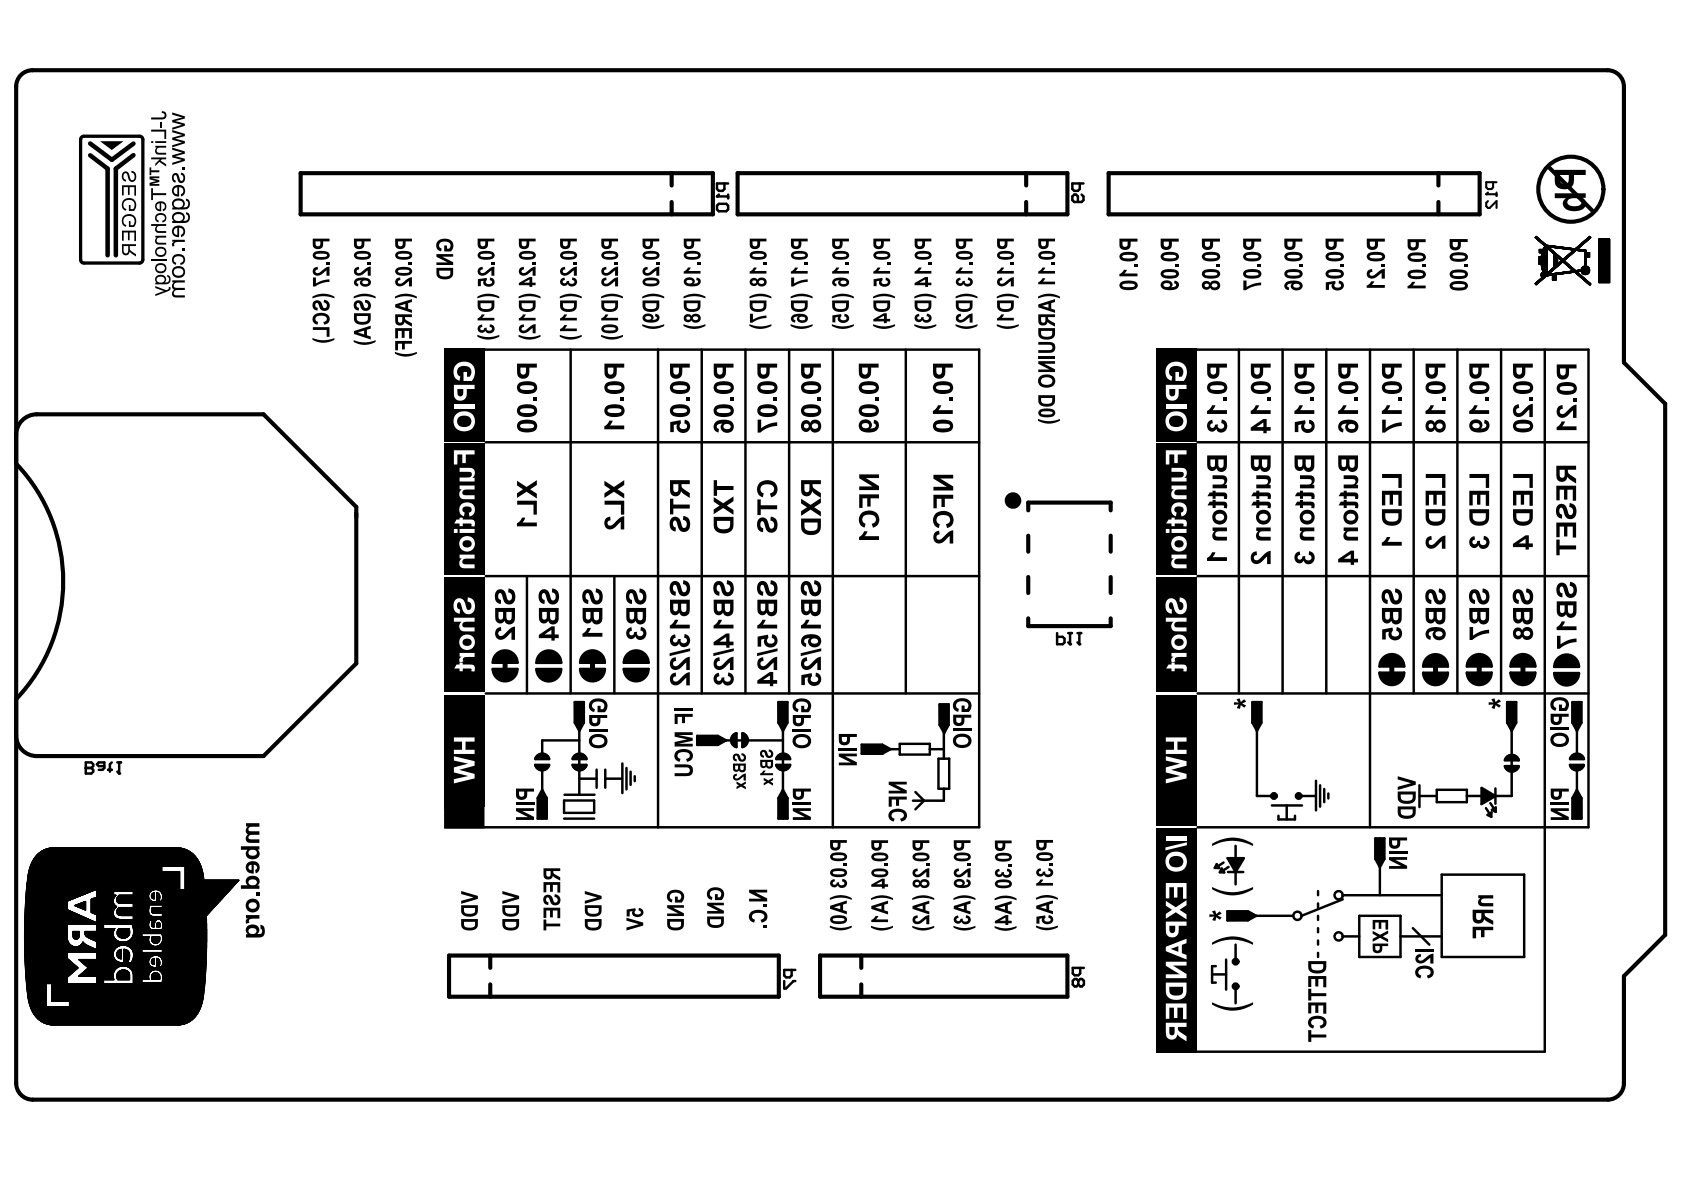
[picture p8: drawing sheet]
<svg xmlns="http://www.w3.org/2000/svg" width="297mm" height="210mm" viewBox="0 0 297 210" stroke-linecap="round" stroke-linejoin="round" font-family="sans-serif">
<g fill="none" stroke="#000" stroke-width=".73">
<path d="M3.5 13.4a2.87 2.87 0 0 1 2.3-1h277.7a2.91 2.91 0 0 1 2.9 2.9v48.7l7.3 7.2v93.7l-7.3 7.3v18.9a2.87 2.87 0 0 1-2.8 2.9h-277.8a2.91 2.91 0 0 1-2.9-2.9v-175.9v-.6zM53 30.5h72.7v7.3h-72.7zM118.5 30.5v2.2M118.5 35.6v2.2M130.1 30.5h58.2v7.3h-58.2zM181 30.5v2.2M181 35.6v2.2M195.5 30.5h65.5v7.3h-65.5zM253.7 30.5v2.2M253.7 35.6v2.2M273.1 29.4l8 8M6.5 73.1h40l16.3 16.3v27.6l-16.3 16.4h-40"/>
<path d="M181.4 90v-1.3h14.5v1.3M181.4 94.5v2.8M195.9 94.5v2.8M181.4 101.8v2.8M181.4 109.1v1.3h14.5v-1.3M195.9 101.8v2.8M79.2 168.5h58.2v7.3h-58.2zM86.5 168.5v2.2M86.5 173.6v2.2M144.6 168.5h43.7v7.3h-43.7zM151.9 168.5v2.2M151.9 173.6v2.2"/>
</g>
<g fill="#000">
<path d="M26.7 20.7h2l.2-.1 .1-.3a.41 .41 0 0 0-.5-.4l.1-.3 .5 .1 .2 .3v.6l-.3 .4-2.3 .1zM17.6 24.9h4.2l-2.1 1.6zM21.8 38.2l.4-.3 .5-.1 .7 .1 .3 .2 .2 .4 .1 .5-.1 .5-.3 .5h-.9v-1h.3v.7h.5l.2-.6-.2-.7-.6-.3h-.5l-.5 .3-.1 .3v.5l.2 .4 .3 .1-.1 .3-.4-.2-.3-.4v-.5zM21.8 35.3l.4-.3 .5-.1 .7 .1 .3 .3 .2 .3 .1 .6-.1 .5-.3 .5h-.9v-1h.3v.7h.5l.2-.7-.2-.6-.6-.3h-.5l-.5 .3-.1 .3v.5l.2 .3 .3 .2-.1 .3-.4-.3-.3-.3v-.5zM21.7 30.4l.4-.2 .4 .2 .5 1.2 .3 .2 .3-.2 .1-.5-.1-.5-.4-.2v-.3l.4 .2 .3 .3 .1 .4-.1 .8-.5 .3-.4-.1-.3-.4-.3-.9-.2-.2a.61 .61 0 0 0-.4 .7 .61 .61 0 0 0 .4 .5l-.1 .3-.3-.1-.2-.3-.1-.7zM21.5 32.7h2.5v1.8h-.3v-1.5h-.8v1.4h-.3v-1.4h-.8v1.5h-.3zM26.4 29.5h.3v.5h1.4v.4h-1.4v.5h-.3zM26.4 31.1h1.7v.3h-1.3l1.3 .4v.3l-1.3 .3h1.3v.4h-1.7v-.6l1.2-.3-1.2-.3zM28.2 21.5h.3v1h-.3zM27.6 37.9l.8-.3 .7 .3 .2 .4v.5l-.6 .4-.1-.3a.54 .54 0 0 0 .5-.7 .54 .54 0 0 0-.8-.3l-.5 .2-.2 .3 .1 .3 .3 .2v.3a.83 .83 0 0 1-.4-1.3zM26.7 22.9h2.6v1.6h-.3v-1.3h-2.3zM27.4 25.7h1.9v.3l-1.4 .1-.2 .2-.1 .2 .3 .4 1.4 .1v.3h-1.4l-.4-.2-.1-.6 .3-.5h-.3z"/>
<path d="M26.7 27.8h2.6v.3h-.7l-.3 .2 1 .7v.4l-1.2-.8-.7 .7v-.4l.8-.8h-1.5zM26.7 33.2h.3v.9h2.3v.3h-2.3v.9h-.3zM26.7 39.5h2.6v.4h-1.4l-.3 .4a.4 .4 0 0 0 .5 .5h1.2v.3l-1.7-.1-.3-.5 .3-.6h-.9zM21.5 40.7h2.5v1.8h-.3v-1.5h-.8v1.4h-.3v-1.4h-.8v1.5h-.3zM27.4 41.6h1.9v.3l-1.4 .1-.2 .1-.1 .3 .3 .4h1.4v.3h-1.4l-.3-.1-.2-.6 .3-.5h-.3zM27.4 50.5l1.9 .7 .4-.2v-.4h.3l.1 .3-.4 .5-2.3 .8v-.3l1.5-.6-1.5-.5zM55.2 49h.5v1l1.1-.5 .9-.2h.4v.4l-1.1 .2-1.4 .6h-.4zM55.4 55.6l.6-.3 .6-.1h.6l.6 .3 .3 .6-.1 .7-.3 .3-.5 .2-.2-.5a.56 .56 0 0 0 .7-.6 .56 .56 0 0 0-.8-.5l-1 .1a.52 .52 0 0 0-.3 .6 .52 .52 0 0 0 .5 .4l-.1 .5-.5-.2-.3-.3-.1-.6zM55.4 53.2l.5-.2 .5 .1 .3 .3 .3 .8 .3 .2a.51 .51 0 0 0 .4-.6 .51 .51 0 0 0-.6-.4l.1-.5a.99 .99 0 0 1 1 1.4 .99 .99 0 0 1-1.7 .1l-.4-.9h-.4l-.1 .3a.42 .42 0 0 0 .4 .5v.5l-.4-.1-.3-.3-.2-.6zM55.4 47.3l.6-.2 .1 .4a.37 .37 0 0 0-.4 .5 .37 .37 0 0 0 .6 .1l1.1-.9 .7-.2v1.6h-.5v-.9l-1.2 .8-.5 .1-.3-.1-.3-.1-.1-.4zM57.5 46.2h.6v.5h-.6zM55.2 57.7h2.9v1.7h-.5v-1.2h-2.4z"/>
<path d="M55.1 52.3l.9-.4 1.2-.1 1.5 .4 .3 .1v.3l-.9-.2-1-.2-.9 .1-1.1 .3zM55.1 59.6l1.9 .4 1.1-.1 .9-.3a.6 .6 0 0 1-.6 .6l-1 .2h-1l-1.3-.5zM62.6 53.2l.5-.2 .6 .1 .3 .3 .3 .8 .2 .2a.51 .51 0 0 0 .4-.6 .51 .51 0 0 0-.5-.4v-.5a.99 .99 0 0 1 1 1.4 .99 .99 0 0 1-1.7 .1l-.4-.9h-.3l-.1 .3a.42 .42 0 0 0 .4 .5v.5l-.4-.1-.4-.3-.1-.6zM62.6 47.3l.7-.2 .1 .4a.37 .37 0 0 0-.5 .5 .37 .37 0 0 0 .7 .1l1.1-.9 .7-.2v1.6h-.5v-.9l-1.2 .8-.5 .1-.4-.1-.2-.1-.2-.4zM64.8 46.2h.6v.5h-.6zM62.4 52.3l.9-.4 1.2-.1 1.5 .4 .3 .1v.3l-.9-.2-1.1-.2-.8 .1-1.1 .3zM77.2 42.6l.8-.5 1.3 .1a1.27 1.27 0 0 1 .2 2.2h-1.1v-1.1h.4v.6h.4l.2-.3a.74 .74 0 0 0-.1-.8 .74 .74 0 0 0-.8-.2l-.8 .2-.3 .5a.55 .55 0 0 0 .5 .5l-.1 .5-.7-.4-.2-.7zM77 44.8h2.9v.5h-1.9l1.9 .9v.5h-2.9v-.4h2l-2-1zM84.5 57.5l.5-.3 .1 .5-.3 .1-.1 .2 .1 .2h.2a.35 .35 0 0 0 .4-.4h.5v.4l.5 .1 .2-.1 .2-.2-.1-.2-.3-.1v-.5l.5 .2 .3 .2a.85 .85 0 0 1-.5 1.1 .85 .85 0 0 1-1.1-.3l-.5 .3-.6-.2-.3-.5zM84.3 49.2l1.5-.2 .1 .4a.44 .44 0 0 0-.1 .6 .44 .44 0 0 0 .6 .1 .34 .34 0 0 0 .4-.4 .34 .34 0 0 0-.4-.3v-.4l.5 .1 .3 .3v.6l-.4 .4-.8 .2-.5-.2-.2-.4v-.5l-.5 .1v.9h-.5zM84.4 47.3l.7-.2 .1 .4a.37 .37 0 0 0-.4 .5 .37 .37 0 0 0 .6 .1l1.1-.9 .7-.2v1.6h-.5v-.9l-1.2 .8-.5 .1-.3-.1-.3-.1-.1-.4zM86.6 46.2h.6v.5h-.6z"/>
<path d="M84.2 56.1l.5-.2 .3-.4h.5l-.4 .6h2.1v.4h-3zM84.2 52.3l.9-.4 1.2-.1 1.5 .4 .3 .1v.3l-.9-.2-1.1-.2-.8 .1-1.1 .3zM84.2 59.1l1.9 .4 1-.1 1-.3a.6 .6 0 0 1-.6 .5l-1 .3-1.1-.1-1.2-.4zM91.7 47.3l.7-.2v.4a.37 .37 0 0 0-.4 .5 .37 .37 0 0 0 .7 .1l1.1-.9 .7-.2v1.6h-.5v-.9l-1.2 .8-.5 .1-.4-.1-.2-.1-.2-.4zM91.7 57.5l.7-.3v.5a.37 .37 0 0 0-.4 .5 .37 .37 0 0 0 .7 0l1.1-.8 .7-.2v1.6h-.5v-.9l-1.2 .8-.5 .1-.4-.1-.2-.2-.2-.4zM93.9 46.2h.6v.5h-.6zM91.5 56.1l.4-.2 .4-.4h.5l-.5 .6h2.2v.4h-3zM91.5 52.3l.9-.4 1.2-.1 1.5 .4 .2 .1v.3l-.8-.2-1.1-.2-.9 .1-1 .3zM91.5 59.1l1.8 .4 1.1-.1 .9-.3a.6 .6 0 0 1-.5 .5l-1 .3-1.1-.1-1.2-.4zM99 49.2l.6-.2v.4l-.2 .1-.1 .2v.2l.3 .1a.35 .35 0 0 0 .4-.4l.4-.1 .1 .5 .4 .1 .3-.1 .1-.2-.1-.3-.3-.1 .1-.5 .4 .2 .3 .3a.85 .85 0 0 1-.4 1.1 .85 .85 0 0 1-1.1-.4l-.6 .3-.6-.1-.2-.6zM99 47.3l.7-.2v.4a.37 .37 0 0 0-.4 .5 .37 .37 0 0 0 .6 .1l1.2-.9 .6-.2v1.6h-.5v-.9l-1.1 .8-.6 .1-.3-.1-.2-.1-.2-.4zM101.2 46.2h.5v.5h-.5z"/>
<path d="M98.8 56.1l.4-.2 .3-.4h.5l-.4 .6h2.1v.4h-2.9zM98.8 58l.4-.2 .3-.5h.5l-.4 .6h2.1v.5h-2.9zM98.7 52.3l1-.4 1.2-.1 1.4 .4 .3 .1v.3l-.9-.2-1-.2-.9 .1-1.1 .3zM98.7 59.1l1.9 .4 1.1-.1 .9-.3a.6 .6 0 0 1-.6 .5l-1 .3-1-.1-1.3-.4zM106.2 47.3l.7-.2 .1 .4a.37 .37 0 0 0-.4 .5 .37 .37 0 0 0 .6 .1l1.1-.9 .7-.2v1.6h-.5v-.9l-1.2 .8-.5 .1-.3-.1-.3-.1-.1-.4zM106.2 49.2l.7-.3 .1 .5a.37 .37 0 0 0-.4 .5 .37 .37 0 0 0 .6 .1l1.1-.9 .7-.2v1.6h-.5v-.9l-1.2 .8-.5 .1-.3-.1-.3-.2-.1-.3zM108.5 46.2h.5v.5h-.5zM106.1 56.1l.4-.2 .3-.4h.5l-.4 .6h2.1v.4h-2.9zM106 52.3l.9-.4 1.2-.1 1.5 .4 .3 .1v.3l-.9-.2-1-.2-.9 .1-1.1 .3zM106 59.1l1.9 .4 1.1-.1 .9-.3a.6 .6 0 0 1-.6 .5l-1 .3-1-.1-1.3-.4zM123 46.2h.6v.5h-.6zM120.6 47.9l.4-.3 .3-.4h.6l-.5 .6h2.2v.5h-3z"/>
<path d="M120.6 52.3l.9-.4 1.2-.1 1.4 .4 .3 .1v.3l-.9-.2-1-.2-.9 .1-1 .3zM120.6 57.2l1.8 .4 1.1-.1 .9-.3a.6 .6 0 0 1-.6 .6l-1 .2h-1l-1.2-.5zM132.3 55.3h.5v1.1l1-.5 1-.2h.4v.4l-1.1 .2-1.4 .6h-.4zM134.6 46.2h.6v.5h-.6zM132.2 47.9l.5-.3 .3-.4h.5l-.4 .6h2.1v.5h-3zM132.2 52.3l.9-.4 1.2-.1 1.5 .4 .3 .1v.3l-.9-.2-1.1-.2-.8 .1-1.1 .3zM132.2 57.2l1.9 .4 1-.1 1-.3a.6 .6 0 0 1-.6 .6l-1 .2h-1.1l-1.2-.5zM146.8 55.6l1.6-.2v.4a.44 .44 0 0 0-.1 .6 .44 .44 0 0 0 .7 .1 .34 .34 0 0 0 .3-.4 .34 .34 0 0 0-.4-.3l.1-.5 .4 .2 .3 .3 .1 .5-.5 .5-.7 .2-.6-.2-.2-.4 .1-.5-.5 .1v.9h-.6zM149.2 46.2h.5v.5h-.5zM146.8 47.9l.4-.3 .3-.4h.5l-.4 .6h2.1v.5h-2.9zM146.7 52.3l1-.4 1.1-.1 1.5 .4 .3 .1v.3l-.9-.2-1-.2-.9 .1-1.1 .3zM146.7 57.2l1.9 .4 1.1-.1 .9-.3a.6 .6 0 0 1-.6 .6l-1 .2h-1l-1.3-.5z"/>
<path d="M154.1 49.2l1.5-.2 .1 .4a.44 .44 0 0 0-.1 .6 .44 .44 0 0 0 .6 .1 .34 .34 0 0 0 .4-.4 .34 .34 0 0 0-.4-.3l.1-.4 .4 .1 .3 .3v.6l-.4 .4-.8 .2-.5-.2-.2-.4v-.5l-.5 .1v.9h-.5zM156.4 46.2h.6v.5h-.6zM154 47.9l.5-.3 .3-.4h.5l-.4 .6h2.1v.5h-3zM154 52.3l.9-.4 1.2-.1 1.5 .4 .3 .1v.3l-.9-.2-1-.2-.9 .1-1.1 .3zM154 57.2l1.9 .4 1-.1 1-.3a.6 .6 0 0 1-.6 .6l-1 .2h-1.1l-1.2-.5zM161.5 55.6l.6-.2 .1 .4-.3 .1-.1 .2 .1 .2 .2 .1a.35 .35 0 0 0 .4-.4l.4-.1 .1 .4 .5 .2 .2-.1 .2-.3-.2-.2-.3-.1 .1-.5 .5 .2 .2 .3a.85 .85 0 0 1-.4 1 .85 .85 0 0 1-1.1-.3l-.6 .3-.5-.2-.3-.5zM163.7 46.2h.6v.5h-.6zM161.3 47.9l.4-.3 .4-.4h.5l-.5 .6h2.2v.5h-3zM161.3 52.3l.9-.4 1.2-.1 1.5 .4 .3 .1v.3l-.9-.2-1.1-.2-.9 .1-1 .3zM161.3 57.2l1.8 .4 1.1-.1 1-.3a.6 .6 0 0 1-.6 .6l-1 .2h-1.1l-1.2-.5zM168.8 49.2l.6-.2 .1 .4-.3 .1-.1 .2v.2l.3 .1a.35 .35 0 0 0 .4-.4l.4-.1 .1 .5 .4 .1 .3-.1 .1-.2-.1-.3-.3-.1 .1-.5 .5 .2 .2 .3a.85 .85 0 0 1-.4 1.1 .85 .85 0 0 1-1.1-.4l-.6 .3-.6-.1-.2-.6zM168.8 55.6l.7-.3v.5a.37 .37 0 0 0-.4 .5 .37 .37 0 0 0 .6 .1l1.2-.9 .7-.2v1.6h-.6v-.9l-1.1 .8-.6 .1-.3-.1-.2-.2-.2-.3z"/>
<path d="M171 46.2h.6v.5h-.6zM168.6 47.9l.4-.3 .3-.4h.5l-.4 .6h2.2v.5h-3zM168.5 52.3l1-.4 1.2-.1 1.4 .4 .3 .1v.3l-.9-.2-1-.2-.9 .1-1.1 .3zM168.5 57.2l1.9 .4 1.1-.1 .9-.3a.6 .6 0 0 1-.6 .6l-1 .2h-1l-1.2-.5zM176.1 49.2l.6-.3 .1 .5a.37 .37 0 0 0-.4 .5 .37 .37 0 0 0 .6 .1l1.2-.9 .6-.2v1.6h-.5v-.9l-1.2 .8-.5 .1-.3-.1-.3-.2-.1-.3zM178.3 46.2h.5v.5h-.5zM175.9 47.9l.4-.3 .3-.4h.5l-.4 .6h2.1v.5h-2.9zM175.9 56.1l.4-.2 .3-.4h.5l-.4 .6h2.1v.4h-2.9zM175.8 52.3l.9-.4 1.2-.1 1.5 .4 .3 .1v.3l-.9-.2-1-.2-.9 .1-1.1 .3zM175.8 57.2l1.9 .4 1.1-.1 .9-.3a.6 .6 0 0 1-.6 .6l-1 .2h-1l-1.3-.5zM200 46.6h.6v.4h-.6zM197.4 48.3l.5-.2 .3-.5h.6l-.5 .6h2.3v.5h-3.2z"/>
<path d="M207.3 46.6h.6v.4h-.6zM214.6 46.6h.6v.4h-.6zM219.3 49.5h.6v1.1l1.1-.5 1-.2 .5-.1v.5l-1.2 .2-1.5 .7h-.5zM221.8 46.6h.7v.4h-.7zM229.1 46.6h.6v.4h-.6zM233.9 49.8l1.6-.2 .1 .4a.47 .47 0 0 0-.1 .6 .47 .47 0 0 0 .6 .1 .37 .37 0 0 0 .5-.4 .37 .37 0 0 0-.5-.3l.1-.5 .5 .2 .3 .3v.6l-.4 .5-.7 .1-.6-.1-.4-.5 .1-.5-.6 .1v.9h-.5zM236.4 46.6h.6v.4h-.6zM241.3 47.7l.7-.3 .1 .5a.39 .39 0 0 0-.5 .5 .39 .39 0 0 0 .7 .2l1.2-1 .8-.2v1.7h-.6v-.9l-1.4 .9h-.6l-.5-.3a.9 .9 0 0 1 .1-1.1zM243.7 46.6h.6v.4h-.6zM241.1 50.4l.4-.3 .4-.5h.5l-.4 .7h2.3v.5h-3.2zM250.9 46.6h.6v.5h-.6zM248.3 50.5l.4-.3 .4-.5h.5l-.4 .7h2.3v.5h-3.2z"/>
<path d="M258.3 46.6h.6v.5h-.6zM62.4 60l1.9 .4 1-.1 1-.3a.6 .6 0 0 1-.6 .6l-1 .2h-1.1l-1.2-.5zM94 70.1h.7v.7h-.7zM109.4 70.1h.7v.7h-.7zM107.5 74.2h.6l-.5 .9h2.5v.6h-3.5v-.5l.6-.4zM118.2 74.5l1.8-.4 .1 .5a.61 .61 0 0 0 .3 1.1 .61 .61 0 0 0 .7-.8l-.4-.2 .1-.7 .6 .3 .3 .7-.1 .7-.5 .5-.8 .2-.6-.3-.4-.6 .1-.7-.6 .2v1.2h-.6zM121 70.1h.7v.7h-.7zM128.7 70.1h.7v.7h-.7zM133.6 74h.7v1.5l1.2-.7 1.2-.3h.4v.6l-1.5 .3-1.5 .9h-.5zM136.4 70.1h.7v.7h-.7zM144.1 70.1h.7v.7h-.7zM154.3 70.1h.7v.7h-.7z"/>
<path d="M167.4 70.1h.7v.7h-.7zM165.4 71.5h.6l-.5 .8h2.6v.7h-3.5v-.5l.5-.4zM213.2 74.3l.6-.3 .1 .7a.43 .43 0 0 0-.4 .5 .43 .43 0 0 0 .5 .3 .43 .43 0 0 0 .3-.6l.5-.1v.3a.54 .54 0 0 0 .4 .6 .54 .54 0 0 0 .7-.4 .54 .54 0 0 0-.5-.7l.1-.6 .6 .3 .3 .4v.9l-.5 .6a.89 .89 0 0 1-1.4-.5l-.3 .3a.96 .96 0 0 1-1.1-.2 .96 .96 0 0 1-.1-1.2zM215.7 70.1h.7v.7h-.7zM213.8 71.5h.6l-.5 .8h2.5v.7h-3.5v-.5l.6-.4zM223.5 70.1h.6v.7h-.6zM221.5 71.5h.6l-.5 .8h2.5v.7h-3.5v-.5l.6-.4zM228.4 74.5l1.8-.4 .1 .5a.61 .61 0 0 0 .2 1.1 .61 .61 0 0 0 .8-.8l-.4-.2v-.7l.7 .3 .3 .7-.1 .7-.6 .5-.7 .2-.7-.3-.3-.6 .1-.7-.6 .2v1.2h-.6zM231.2 70.1h.6v.7h-.6zM229.2 71.5h.6l-.5 .8h2.5v.7h-3.5v-.5l.6-.4zM238.9 70.1h.6v.7h-.6zM236.9 71.5h.6l-.5 .8h2.5v.7h-3.5v-.5l.6-.4z"/>
<path d="M243.8 74h.6v1.5l1.3-.7 1.2-.3h.4v.6l-1.5 .3-1.5 .9h-.5zM246.6 70.1h.7v.7h-.7zM244.6 71.5h.6l-.5 .8h2.6v.7h-3.6v-.5l.6-.4zM254.3 70.1h.7v.7h-.7zM252.3 71.5h.6l-.5 .8h2.6v.7h-3.6v-.5l.6-.4zM262 70.1h.7v.7h-.7zM260 71.5h.6l-.5 .8h2.6v.7h-3.5v-.5l.5-.4zM267.2 71.6l.7-.3 .1 .7a.5 .5 0 0 0-.5 .7 .5 .5 0 0 0 .9 0l1.3-1.2 .7-.3v2.4h-.6v-1.4l-1.5 1.3a1.03 1.03 0 0 1-1.1-.2 1.03 1.03 0 0 1-.3-1zM269.7 70.1h.7v.7h-.7zM274.9 71.8l.7-.4 .1 .7a.5 .5 0 0 0-.5 .7 .5 .5 0 0 0 .9 0l1.3-1.2 .7-.2v2.3h-.6v-1.3l-1.5 1.2a1.03 1.03 0 0 1-1.1-.1 1.03 1.03 0 0 1-.3-1.1zM277.4 70.2h.7v.7h-.7zM275.5 74.3h.6l-.5 .9h2.5v.7h-3.5v-.6l.5-.4z"/>
<path d="M91.2 84.8l1.7 1.1 1.8-1.2v.8l-1.2 .8 1.2 .8v.8l-1.8-1.2-1.7 1.1v-.8l1-.7-1-.7zM91.2 88.3h3.5v2.5h-.6v-1.8h-2.9zM92.1 91.3h.6l-.5 .9h2.5v.6h-3.5v-.5a1.64 1.64 0 0 0 .9-1zM125.9 84.7h.6v1h2.9v.7h-2.9v1.1h-.6zM125.9 87.7l1.7 1.1 1.8-1.2v.8l-1.2 .8 1.2 .8v.8l-1.8-1.2-1.7 1.1v-.8l1-.7-1-.7zM134 85.1l.8-.3 .9-.1a1.53 1.53 0 0 1 1.4 1.4 1.53 1.53 0 0 1-1.1 1.6l-.2-.7a.83 .83 0 0 0 .7-.9 .83 .83 0 0 0-1-.7l-.6 .1-.5 .2a.78 .78 0 0 0-.3 .7 .78 .78 0 0 0 .6 .6l-.2 .7a1.54 1.54 0 0 1-.5-2.6zM133.9 91.5l.1-.1a1.06 1.06 0 0 1 1.6 .9l.1 .7 .2 .2a.66 .66 0 0 0 .7-.4 .66 .66 0 0 0-.2-.7l-.5-.3 .1-.7 .6 .2 .4 .4 .2 .8-.2 .8a1.11 1.11 0 0 1-1.3 .6 1.11 1.11 0 0 1-.8-1.2l-.3-.7a.41 .41 0 0 0-.5 .5 .55 .55 0 0 0 .5 .7v.7l-.6-.2-.3-.4-.2-.9zM133.6 88.1h.6v1h2.9v.7h-2.9v1.1h-.6zM221.1 86.9h.5v-.3h.5v.3h1.8l.3 .4-.1 .7h-.5v-.4l-.3-.1h-1.2v.5h-.5v-.5h-.9zM221.1 88.5h.5v-.3h.5v.3h1.8l.3 .4-.1 .8-.5-.1v-.4h-.3h-1.2v.4h-.5v-.4h-.9zM220.9 97.5l.7-.3 .1 .7a.5 .5 0 0 0-.5 .7 .5 .5 0 0 0 .9 0l1.3-1.2 .7-.2v2.3h-.6v-1.3l-1.5 1.2a1.03 1.03 0 0 1-1-.1 1.03 1.03 0 0 1-.4-1.1zM221.6 83.8h1.6a.91 .91 0 0 1 .9 .7 .91 .91 0 0 1-.4 1h.4v.6h-2.5v-.6l1.7-.1 .3-.1 .1-.3-.1-.3-.2-.2h-1.8z"/>
<path d="M221.6 93h2.5v.7l-1.7 .1-.2 .1-.1 .3v.3l.2 .1 1.8 .1v.7l-1.8-.1-.5-.1-.2-.3-.1-.5 .5-.7h-.4zM243.8 83.6h3.5v2.5h-.6v-1.8h-2.9zM243.8 86.6h3.5v2.6h-.6v-1.9h-1v1.7h-.6v-1.7h-.8v1.9h-.5zM244.6 94.7h.6l-.5 .9h2.6v.7h-3.6v-.6l.6-.4zM266.9 83.6h3.5v2.5h-.6v-1.8h-2.9zM266.9 86.6h3.5v2.6h-.6v-1.9h-1v1.7h-.6v-1.7h-.7v1.9h-.6zM86.7 118h4.6a2.24 2.24 0 0 1-2.1 2.2l-1.3-.3-.6-.5zM87.5 115.5l.6-.6 .9-.2 1.3 .3 .5 .5 .7 1.4h-4.6zM94.4 118.1h4.6a2.24 2.24 0 0 1-2.1 2.1l-1.3-.3-.5-.4zM95.2 115.5l.7-.6 .8-.2 1.3 .3 .5 .5 .7 1.4h-4.6zM102.1 118h4.6a2.24 2.24 0 0 1-2.1 2.2l-1.3-.3-.5-.5zM102.9 115.5l.7-.6 .8-.2 1.3 .3 .6 .5 .6 1.4h-4.6z"/>
<path d="M103 104.2l.2-.1a1.06 1.06 0 0 1 1.5 .9l.4 .9a.71 .71 0 0 0 .6-.7 .71 .71 0 0 0-.6-.7v-.7l.6 .2 .4 .3 .2 .9-.1 .8a1.11 1.11 0 0 1-1.3 .6 1.11 1.11 0 0 1-.8-1.2l-.4-.8a.42 .42 0 0 0-.4 .6 .55 .55 0 0 0 .5 .6v.7l-.6-.1-.3-.4-.2-.9zM103.6 110.8h.6l-.5 .8h2.6v.7h-3.6v-.5l.6-.4zM109.8 118h4.6a2.24 2.24 0 0 1-2.1 2.2l-1.2-.3-.6-.5zM110.6 115.5l.7-.6 .8-.2 1.3 .3 .6 .5 .6 1.4h-4.6zM110.8 104.2l.1-.1a1.06 1.06 0 0 1 1.5 .9l.4 .9a.71 .71 0 0 0 .6-.7 .71 .71 0 0 0-.6-.7v-.7l.6 .2 .4 .3 .2 .9-.1 .8a1.11 1.11 0 0 1-1.3 .6 1.11 1.11 0 0 1-.8-1.2l-.4-.8a.41 .41 0 0 0-.4 .6 .55 .55 0 0 0 .5 .6v.7l-.6-.1-.3-.4-.2-.9zM110.8 110.9l.6-.3 .1 .6-.4 .2-.1 .2 .2 .4a.46 .46 0 0 0 .5 0 .46 .46 0 0 0 .1-.5l.6-.1-.1 .3a.54 .54 0 0 0 .5 .6 .54 .54 0 0 0 .6-.5 .54 .54 0 0 0-.4-.6v-.6l.7 .3 .3 .4v.8l-.6 .7a.89 .89 0 0 1-1.3-.6l-.3 .4a.99 .99 0 0 1-1.3-.4 .99 .99 0 0 1 .3-1.3zM126.2 102.7l.1-.1a1.06 1.06 0 0 1 1.5 1l.4 .8a.59 .59 0 0 0 .6-.2 .59 .59 0 0 0 0-.7l-.2-.3-.4-.2v-.7l.7 .2 .3 .4 .2 .8-.1 .8a1.11 1.11 0 0 1-1.3 .6 1.11 1.11 0 0 1-.8-1.2l-.3-.7a.41 .41 0 0 0-.5 .5 .55 .55 0 0 0 .5 .7v.7l-.6-.2-.3-.4-.2-.9zM126.2 119l.6-.3 .1 .6-.3 .1-.2 .3 .2 .3a.46 .46 0 0 0 .5 0 .46 .46 0 0 0 .2-.5h.5v.2a.54 .54 0 0 0 .4 .6 .54 .54 0 0 0 .6-.4 .54 .54 0 0 0-.4-.6l.1-.7 .6 .3 .3 .5v.7l-.5 .7a.89 .89 0 0 1-1.4-.5l-.3 .3a.96 .96 0 0 1-1.2-.2 .96 .96 0 0 1 0-1.2zM126.2 116.2l.7-.3 .1 .7a.5 .5 0 0 0-.5 .7 .5 .5 0 0 0 .9 0l1.2-1.2 .8-.3v2.4h-.6v-1.3l-1.5 1.2a1.03 1.03 0 0 1-1.1-.2 1.03 1.03 0 0 1-.3-1zM126.7 109.3h.7l-.5 .9h2.5v.7h-3.5v-.6l.5-.4zM125.8 115.2l3.6-.8v.5l-3.6 .8zM133.9 102.7l.1-.1a1.06 1.06 0 0 1 1.6 1l.3 .8a.59 .59 0 0 0 .6-.2 .59 .59 0 0 0 0-.7l-.2-.3-.4-.2 .1-.7 .6 .2 .4 .4 .2 .8-.2 .8a1.11 1.11 0 0 1-1.3 .6 1.11 1.11 0 0 1-.8-1.2l-.3-.7a.41 .41 0 0 0-.5 .5 .55 .55 0 0 0 .5 .7v.7l-.6-.2-.3-.4-.2-.9z"/>
<path d="M133.6 112.3l1.9-.3v.5a.61 .61 0 0 0 .3 1 .61 .61 0 0 0 .7-.7l-.4-.3 .1-.6 .6 .3 .3 .6-.1 .7-.5 .6-.8 .1-.6-.3-.3-.6 .1-.6-.6 .1v1.3h-.7zM133.9 116.2l.7-.3 .1 .7a.5 .5 0 0 0-.5 .7 .5 .5 0 0 0 .9 0l1.2-1.2 .8-.3v2.4h-.6v-1.3l-1.5 1.2a1.03 1.03 0 0 1-1.1-.2 1.03 1.03 0 0 1-.3-1zM134.5 109.3h.6l-.5 .9h2.5v.7h-3.5v-.6l.5-.4zM133.5 115.2l3.6-.8v.5l-3.6 .8zM243.1 118.7h4.6a2.24 2.24 0 0 1-2.1 2.1l-1.3-.3-.5-.4zM243.9 116.1l.7-.6 .8-.1 1.3 .3 .6 .4 .6 1.4h-4.6zM244.1 104.1h.1a1.06 1.06 0 0 1 1.5 .9l.4 .9a.71 .71 0 0 0 .6-.7 .71 .71 0 0 0-.6-.7v-.7l.6 .2 .4 .3 .2 .9-.1 .8a1.11 1.11 0 0 1-1.3 .6 1.11 1.11 0 0 1-.8-1.2l-.4-.8a.41 .41 0 0 0-.4 .6 .55 .55 0 0 0 .5 .6v.7l-.6-.1-.4-.5-.1-1zM243.8 111l1.8-.3 .1 .5a.61 .61 0 0 0 .3 1.1 .61 .61 0 0 0 .7-.8l-.4-.2 .1-.7 .6 .3 .3 .6-.1 .7-.5 .6-.8 .1-.6-.2-.4-.7 .1-.6-.6 .1v1.3h-.6zM250.8 118.7h4.6a2.24 2.24 0 0 1-2.1 2.1l-1.3-.2-.5-.5zM251.6 116.1l.7-.6 .8-.1 1.3 .3 .6 .4 .6 1.4h-4.6zM258.5 118.7h4.6a2.24 2.24 0 0 1-2.1 2.1l-1.2-.3-.6-.4zM259.3 116.1l.7-.6 .8-.1 1.3 .3 .6 .4 .6 1.4h-4.6z"/>
<path d="M266.2 118.7h4.6a2.24 2.24 0 0 1-2.1 2.1l-1.2-.3-.6-.4zM267 116.1l.7-.6 .9-.1 1.2 .3 .6 .4 .6 1.4h-4.6zM267.2 104.1h.1a1.06 1.06 0 0 1 1.5 .9l.4 .9a.71 .71 0 0 0 .7-.7 .71 .71 0 0 0-.7-.7v-.7l.6 .2 .4 .3 .2 .9-.1 .8a1.11 1.11 0 0 1-1.3 .6 1.11 1.11 0 0 1-.8-1.2l-.3-.8a.41 .41 0 0 0-.5 .6 .55 .55 0 0 0 .5 .6v.7l-.6-.1-.4-.5-.1-1zM273.9 118.8h4.6a2.24 2.24 0 0 1-2.1 2.1l-1.2-.3-.6-.4zM274.7 116.2l.7-.6 .9-.1 1.2 .2 .6 .5 .6 1.4h-4.5zM94.4 133.4a1.41 1.41 0 0 1 1.6-.6 1.41 1.41 0 0 1 1 1.2l-2.6 .1-.2-.2zM94.2 134.8l2.7-.1 .2 .2a1.43 1.43 0 0 1-1.5 1.2 1.43 1.43 0 0 1-1.4-1.3zM101 133.4a1.41 1.41 0 0 1 1.5-.6 1.41 1.41 0 0 1 1.1 1.2l-2.6 .1-.2-.2zM101.2 123.8l1.7 .1v3.7l-.5 .9h-.2l-1-.9zM100.9 134.8l2.6-.1 .2 .2a1.43 1.43 0 0 1-1.5 1.2 1.43 1.43 0 0 1-1.3-1.3zM104.1 123.7a2.15 2.15 0 0 1 2.2-.4h.1a1.36 1.36 0 0 1 .3 2.3h-1.3v-1.1h.5v.6h.4l.2-.3a.74 .74 0 0 0-.8-1l-1 .1-.3 .6a.6 .6 0 0 0 .5 .6l-.1 .5-.5-.2-.3-.3-.1-.8zM103.9 128.5h3.2v.6h-3.2z"/>
<path d="M123 129.9h3.7l.9 .5 .1 .2-.9 .9-3.8 .1zM129.1 129.6a.95 .95 0 0 1 1-.4v2.6l-.2 .2a1.49 1.49 0 0 1-.8-2.4zM130.7 129.3l.2-.2a1.43 1.43 0 0 1 1.2 1.5 1.43 1.43 0 0 1-1.3 1.3zM129.4 133.1l.4-.2 .4 .1 .5 .9 .2 .1 .3-.2v-.2l-.1-.3-.3-.1v-.4a.77 .77 0 0 1 .8 .8 .77 .77 0 0 1-.8 .8 .77 .77 0 0 1-.7-.9l-.2-.2-.3 .2 .1 .3 .3 .1-.1 .4-.4-.1-.2-.6zM129.4 136.7l.6-.2v.3l-.4 .3 .2 .2h.2l1.1-.8 .5-.1v1.3h-.4v-.7l-.9 .6h-.7l-.3-.4zM129.9 137.8l.8 .5 .9-.5v.4l-.5 .3 .5 .3v.4l-.9-.5-.8 .5v-.4l.4-.3-.4-.2zM134.2 132.4l.4-.1 .4 .1 .5 .8 .2 .1 .3-.1v-.3l-.1-.2-.3-.1v-.4a.77 .77 0 0 1 .8 .8 .77 .77 0 0 1-.8 .7 .77 .77 0 0 1-.7-.8l-.2-.3-.3 .2 .1 .4 .3 .1-.1 .4-.4-.2-.2-.5zM134.1 136.4l.5-.5h.4l-.3 .5h1.7v.3h-2.3zM134.7 137.2l.8 .5 .9-.5v.4l-.5 .3 .5 .2v.5l-.9-.5-.8 .4v-.4l.4-.2-.4-.3zM136.9 133.4a1.41 1.41 0 0 1 1.6-.6 1.41 1.41 0 0 1 1 1.2l-2.6 .1-.2-.2zM137.1 123.8l1.7 .1v3.7l-.5 .9h-.2l-.9-.9zM136.8 134.8l2.6-.1 .2 .2a1.43 1.43 0 0 1-1.5 1.2 1.43 1.43 0 0 1-1.3-1.3z"/>
<path d="M140.1 123.7a2.15 2.15 0 0 1 2.1-.4h.1a1.36 1.36 0 0 1 .3 2.3h-1.3v-1.1h.6v.6h.4l.2-.3a.74 .74 0 0 0-.8-1l-1 .1-.4 .6a.6 .6 0 0 0 .6 .6l-.2 .5-.4-.2-.3-.3-.2-.8zM139.8 128.5h3.2v.6h-3.2zM152 131.4h3.8l.8 .6 .1 .2-.9 .9h-3.8zM156.8 137.9h3.1v.5h-2l2 1v.6h-3.1v-.5h2.1l-2.1-1.1zM165.6 124.2l1.7 .1v3.7l-.6 .9h-.2l-.9-.9zM168.3 123.7a2.15 2.15 0 0 1 2.2-.4h.1a1.36 1.36 0 0 1 .3 2.3h-1.3v-1.1h.5v.6h.4l.2-.3a.74 .74 0 0 0-.8-1.1l-.9 .1-.2 .2-.2 .4a.6 .6 0 0 0 .5 .6l-.1 .6-.5-.2-.3-.3-.1-.8zM168.1 128.5h3.2v.5h-3.2zM218.1 123.3l.6-.1 .2 .6 .6-.5 .3 .4-.7 .4 .7 .3-.3 .4-.6-.4-.2 .6-.6-.1 .4-.6h-.9v-.4h.9zM220.7 123.8l1.8 .1v3.7l-.6 .9h-.2l-.9-.9zM246.5 136.9l3.2 .9v.6l-3.2 .9v-.5l2.4-.7-2.4-.6zM263.1 123.3l.5-.1 .2 .6 .6-.5 .4 .4-.8 .4 .7 .3-.3 .4-.6-.4-.2 .6-.5-.1 .3-.6h-.8v-.4h.8zM265.5 133.6a1.41 1.41 0 0 1 1.5-.6 1.41 1.41 0 0 1 1.1 1.2l-2.7 .1-.2-.2z"/>
<path d="M265.7 123.8l1.7 .1v3.7l-.6 .9h-.2l-.9-.9zM265.3 135l2.6-.1 .2 .2a1.43 1.43 0 0 1-1.4 1.2 1.43 1.43 0 0 1-1.4-1.3zM273.7 123.5a2.15 2.15 0 0 1 2.2-.4h.1a1.36 1.36 0 0 1 .3 2.3h-1.3v-1.1h.5v.6h.4l.2-.3a.74 .74 0 0 0-.8-1.1l-.9 .2-.2 .2-.2 .4a.6 .6 0 0 0 .5 .6l-.1 .5-.5-.2-.3-.3-.1-.8zM273.5 128.3h3.2v.5h-3.2zM277 133.4a1.41 1.41 0 0 1 1.5-.6 1.41 1.41 0 0 1 1 1.2l-2.6 .1-.2-.2zM277.2 123.8l1.7 .1v3.7l-.6 .9h-.1l-1-.9zM276.7 134.8l2.7-.1 .2 .2a1.43 1.43 0 0 1-1.5 1.2 1.43 1.43 0 0 1-1.4-1.3zM43.4 145.2h2.4v.6l-1.6 .1-.4 .4 .3 .3h1.7v.7h-1.6l-.4 .4a.41 .41 0 0 0 .6 .4h1.4v.6h-1.7a.8 .8 0 0 1-.7-.6 .8 .8 0 0 1 .3-.9l-.3-.3a.89 .89 0 0 1 .3-1.1h-.3zM45.1 157.4h.7v.6h-.7zM81.3 157.2l3 .8v.6l-3 .8v-.5l2.2-.6-2.2-.6zM88.6 157.2l3 .8v.6l-3 .8v-.5l2.2-.6-2.2-.6zM91 141.5h3.2v.5h-3.2z"/>
<path d="M91 142.6h3.2v.4h-2.1l2.1 1.1v.5h-3.2v-.5h2.1l-2.1-1zM95.5 139.8l.2-.1 .9 .9v3.8h-1.7v-3.8zM103.2 157.2l2.9 .8v.6l-2.9 .8v-.5l2.1-.6-2.1-.6zM118 157.3l.3-.2 .6-.2 1.1 .2a1.27 1.27 0 0 1 .2 2.1h-1.1v-1.1h.5v.6h.3l.2-.3a.74 .74 0 0 0-.1-.7 .74 .74 0 0 0-.8-.3l-.8 .2-.3 .5a.56 .56 0 0 0 .5 .6l-.1 .5-.4-.2-.3-.3-.1-.8zM117.7 159.7h2.9v.4h-1.9l1.9 1v.5h-2.9v-.5h2l-2-1zM125 156.9l.4-.2 .6-.2 1 .1a1.27 1.27 0 0 1 .3 2.2h-1.2v-1.1h.5v.6h.4l.2-.3a.74 .74 0 0 0-.2-.8 .74 .74 0 0 0-.7-.2l-.8 .2-.3 .5a.56 .56 0 0 0 .5 .6l-.1 .4-.5-.1-.3-.4-.1-.7zM124.7 159.2h3v.5h-1.9l1.9 1v.4h-3v-.4h2l-2-1zM132.1 156.9h3.2v.5h-2l2 1.1v.5h-3.2v-.5h2.2l-2.2-1.1zM134.7 159.5h.6v.5h-.6zM137.9 139.8l.2-.1 1 .9v3.8h-1.7v-3.8zM139.8 141.5h3.2v.5h-3.2zM139.8 142.6h3.2v.4h-2l2 1.1v.5h-3.2v-.5h2.2l-2.2-1z"/>
<path d="M157 143.1l.9-.4 1.2 .1 .7 .4 .2 .8a1.09 1.09 0 0 1-1 .9l-.2-.5a.61 .61 0 0 0 .6-.7 .61 .61 0 0 0-.7-.5h-.7l-.5 .2a.56 .56 0 0 0-.2 .6 .56 .56 0 0 0 .5 .4l-.2 .5-.5-.2-.3-.3-.1-.6zM156.8 140.5h3.1v.5h-1.3v1.1h-.5v-1.1h-.8v1.3h-.5zM161.1 153.4l.7-.2 .1 .4a.37 .37 0 0 0-.4 .5 .37 .37 0 0 0 .6 .1l1.1-.9 .7-.2v1.7h-.5v-1l-1.2 .9-.5 .1-.3-.1-.3-.2-.1-.4zM163.4 152.3h.5v.5h-.5zM160.9 158.4l.9-.4 1.2-.1 1.5 .4 .3 .1v.4l-.9-.3-1-.1h-.9l-1.1 .4zM168.4 153.4l.7-.2 .1 .4a.37 .37 0 0 0-.5 .5 .37 .37 0 0 0 .7 .1l1.1-.9 .7-.2v1.7h-.5v-1l-1.2 .9-.5 .1-.4-.1-.2-.2-.2-.4zM170.6 152.3h.6v.5h-.6zM168.2 158.4l.9-.4 1.2-.1 1.5 .4 .3 .1v.4l-.9-.3-1.1-.1h-.8l-1.1 .4zM216.6 151.4l1.3-.1h1.4l-.9 1.9-.6 .4zM213.8 156.5l1.4 .5 1.5 .3a8.2 8.2 0 0 0 4.3-.8v.3a6.5 6.5 0 0 1-7.2 0zM213.8 148.8a6.6 6.6 0 0 1 7.2 0v.4a7.5 7.5 0 0 0-5.7-.6l-1.5 .6zM242.4 147.9h1.7v3.7l-.5 .9-.2 .1-1-.9z"/>
<path d="M245 150.1h3.2v.6h-3.2zM245 151.2h3.2v.5h-2.1l2.1 1v.6h-3.2v-.5h2.1l-2.1-1.1zM261.3 139l1.8 1 .5 .5-2.2 1.3-.2-1.3zM260.8 157.9h2.6v.6h-1.8l-.4 .4 .3 .4h1.9v.6h-1.8a.76 .76 0 0 1-.9-.5 .76 .76 0 0 1 .4-1h-.3zM273.5 141.5h3.2v.5h-3.2zM273.5 142.6h3.2v.4h-2.1l2.1 1.1v.5h-3.2v-.5h2.2l-2.2-1zM278 139.8l.2-.1 .9 .9v3.8h-1.7v-3.8zM43.4 161.4h2.4v.6l-1.6 .1-.3 .3 .1 .3-.5 .2-.2-.5 .4-.4h-.3zM110.5 160.4l1.6-.2v.4a.44 .44 0 0 0-.1 .6 .44 .44 0 0 0 .7 .1 .34 .34 0 0 0 .3-.4 .34 .34 0 0 0-.4-.3l.1-.5 .4 .2 .3 .3 .1 .5-.4 .5-.6 .2-.6-.2-.4-.4 .1-.5-.5 .1v.9h-.6zM110.5 161.9l3 .8v.6l-3 .8v-.5l2.2-.6-2.2-.6zM132.4 160.9l.9-.4 1.2 .1 .7 .4 .2 .8a1.09 1.09 0 0 1-1.1 .9l-.2-.5a.61 .61 0 0 0 .7-.6 .61 .61 0 0 0-.7-.6l-.8 .1-.4 .1a.56 .56 0 0 0-.2 .6 .56 .56 0 0 0 .5 .4l-.2 .5-.5-.2-.3-.3-.1-.6zM134.7 163.2h.6v.5h-.6z"/>
<path d="M161.1 161.7l.7-.3 .1 .5a.37 .37 0 0 0-.4 .5 .37 .37 0 0 0 .6 .1l1.1-.9 .7-.2v1.6h-.5v-.9l-1.2 .8-.5 .1-.3-.1-.3-.2-.1-.3zM160.9 163.3l1.9 .4 1.1-.1 .9-.3a.6 .6 0 0 1-.6 .6l-1 .2h-1l-1.3-.5zM168.4 161.7l.6-.2 .1 .4-.3 .1-.1 .2 .1 .2 .2 .1a.35 .35 0 0 0 .4-.4l.5-.1v.5l.5 .1 .2-.1 .2-.2-.1-.3-.4-.1 .1-.5 .5 .2 .2 .3a.85 .85 0 0 1-.4 1.1 .85 .85 0 0 1-1.1-.4l-.5 .3-.6-.1-.3-.6zM168.2 163.3l1.9 .4 1-.1 1-.3a.6 .6 0 0 1-.6 .6l-1 .2h-1.1l-1.2-.5zM213.8 160.7l.5-.1 .2 .6 .6-.4 .4 .3-.7 .4 .7 .3-.3 .4-.7-.4-.1 .6-.6-.1 .4-.6h-.9v-.4h.9zM216.5 160.8h3.8l.8 .6 .1 .2-.9 .9h-3.8zM213.8 176.8l1.4 .6 1.5 .3a8.2 8.2 0 0 0 4.3-.9v.4a6.5 6.5 0 0 1-7.2 0zM213.8 166.3a6.6 6.6 0 0 1 7.2 0v.4a7.5 7.5 0 0 0-5.7-.6l-1.5 .6zM230.8 172.2h3.1v2h-.5v-1.5h-.9v1.3h-.5v-1.3h-.7v1.4h-.5zM230.8 174.4h.5v.8h2.6v.5h-2.6v.8h-.5zM230.8 176.8h3.1v2h-.5v-1.4h-.9v1.3h-.5v-1.3h-.7v1.4h-.5zM242.1 162.3h2.8v1.7h-.5v-1.3h-.8v1.1h-.4v-1.1h-.6v1.2h-.5z"/>
<path d="M242.1 164.2l1.3 .7 1.5-.8v.6l-1 .5 1 .5v.5l-1.5-.8-1.3 .7v-.5l.8-.4-.8-.5zM249.9 170.8l.9-.4h1.2l.7 .5 .2 .8a1.09 1.09 0 0 1-1 .9l-.2-.5a.61 .61 0 0 0 .6-.7 .61 .61 0 0 0-.7-.5h-.7l-.5 .1a.56 .56 0 0 0-.2 .7 .56 .56 0 0 0 .5 .4l-.1 .5-.6-.2-.3-.4-.1-.6zM249.9 168.5l.7-.2 .1 .5a.39 .39 0 0 0-.5 .4 .39 .39 0 0 0 .7 .2l1.2-1 .7-.2v1.8h-.5v-1l-1.4 .9h-.6l-.5-.3a.91 .91 0 0 1 .1-1.1zM249.7 167.3h3.1v.6h-3.1zM259.8 163.5h3.6v.6h-1.6v1.2h-.6v-1.2h-.8v1.4h-.6zM231 179.6l.9-.4 1.2 .1 .7 .4 .2 .8a1.09 1.09 0 0 1-1 .9l-.2-.5a.61 .61 0 0 0 .6-.6 .61 .61 0 0 0-.7-.6h-.7l-.5 .2a.56 .56 0 0 0-.2 .6 .56 .56 0 0 0 .5 .4l-.2 .5-.5-.2-.3-.3-.1-.6zM230.8 181.7h.5v.8h2.6v.5h-2.6v.8h-.5z"/>
<path d="M26.7 24.9v.3h.3v-.3zM27.4 24.9v.3h1.9v-.3z"/>
<path d="M27.6 35.8l-.2 .5v.5l.4 .3 .5 .2h.1l.1-1.5a.56 .56 0 0 1 .6 .5 .56 .56 0 0 1-.4 .6v.4l.4-.3 .2-.3v-.5l-.2-.5-.8-.2zM27.8 36l.4-.1-.1 1a.53 .53 0 0 1-.4-.3 .53 .53 0 0 1 .1-.6z"/>
<path d="M274.2 30v1.5a1.52 1.52 0 0 0 1.7 1.9h.1a1.57 1.57 0 0 0 1.6-1.9v-.6h2.1v-.9zM275.2 30.9h1.5v.5a.83 .83 0 0 1-.8 1.1 .83 .83 0 0 1-.7-1.2z"/>
<path d="M274.2 34.1v.9h2a1.2 1.2 0 0 0-.5 1.3 1.2 1.2 0 0 0 1.2 .9 2.43 2.43 0 0 0 2.8-1 1.12 1.12 0 0 0-.6-1.3h.6v-.8zM276.7 35.2l.4-.2h.6a.97 .97 0 0 1 1.3 .8 1.11 1.11 0 0 1-1.3 .6 .89 .89 0 0 1-1.2-.9z"/>
<path d="M21.5 43.1v1.3l.2 .5 .4 .1h.4l.2-.3 .2-.4 .3 .4 .8 .5v-.4l-.9-.6-.2-.4v-.4h1.1v-.3zM21.8 43.4h.8v1l-.4 .3a.43 .43 0 0 1-.4-.5z"/>
<path d="M27.6 43.8l-.3 .7 .3 .6 .4 .2h.5l.4-.1 .3-.2 .2-.6-.3-.7-.8-.2zM27.8 44l.6-.1a.61 .61 0 0 1 .7 .7 .61 .61 0 0 1-1 .4 .55 .55 0 0 1-.5-.4 .55 .55 0 0 1 .2-.6z"/>
<path d="M27.6 46.6l-.3 .7 .4 .7 .8 .2 .4-.1 .3-.3 .2-.5-.3-.7-.8-.2zM27.8 46.9l.6-.2a.61 .61 0 0 1 .7 .8 .61 .61 0 0 1-1 .4 .55 .55 0 0 1-.5-.4 .55 .55 0 0 1 .2-.6z"/>
<path d="M27.5 48.8l-.2 .5 .3 .6h-.2v.3l2.2-.1 .4-.3 .1-.6a.63 .63 0 0 0-.6-.7v.3l.2 .2 .1 .3-.1 .3-.2 .2h-.4l.2-.6-.1-.3-.3-.3-.7-.1zM27.7 49l.6-.2a.57 .57 0 0 1 .7 .7 .57 .57 0 0 1-.9 .3 .51 .51 0 0 1-.4-.3 .51 .51 0 0 1 0-.5z"/>
<path d="M55.3 44.6a.8 .8 0 0 0 .1 .9 .8 .8 0 0 0 .8 .3l1.3-.1a.72 .72 0 0 0 .7-.8 .72 .72 0 0 0-.9-.6h-1.3zM55.7 44.9l.5-.1h1.2a.29 .29 0 0 1 .3 .3 .29 .29 0 0 1-.5 .2h-1.2a.25 .25 0 0 1-.3-.1 .25 .25 0 0 1 0-.3z"/>
<path d="M55.2 42.1v1.4l.2 .2 .4 .2h.6l.4-.3 .2-1h1.1v-.5zM55.7 42.6h.8l-.1 .7-.3 .1-.3-.1z"/>
<path d="M62.6 44.6a.8 .8 0 0 0 0 .9 .8 .8 0 0 0 .9 .3l1.3-.1a.72 .72 0 0 0 .6-.8 .72 .72 0 0 0-.8-.6h-1.3zM63 44.9l.4-.1h1.2a.29 .29 0 0 1 .3 .3 .29 .29 0 0 1-.4 .2h-1.3a.25 .25 0 0 1-.2-.1 .25 .25 0 0 1 0-.3z"/>
<path d="M62.4 55.3l.1 1.3 .5 .5 .6 .2 .8-.1 .6-.2 .3-.3 .1-1.4zM62.9 55.7h2l-.1 .7-.4 .3h-1.1l-.3-.2z"/>
<path d="M62.7 49.3h-.1a.69 .69 0 0 0-.1 .8 .69 .69 0 0 0 .7 .4v-.4a.33 .33 0 0 1-.3-.5 .33 .33 0 0 1 .5-.1l.3-.1-.2 .5 .2 .4 .4 .2 .6 .1a.75 .75 0 0 0 .7-.6 .75 .75 0 0 0-.3-.8l-1.2-.2-.9 .1zM64 49.6l.4-.1a.38 .38 0 0 1 .6 .3 .38 .38 0 0 1-.7 .3 .33 .33 0 0 1-.3-.1 .33 .33 0 0 1 0-.4z"/>
<path d="M62.4 42.1l.1 1.4 .2 .2 .4 .2h.6l.4-.3 .2-1h1.1v-.5zM62.9 42.6h.9l-.1 .7-.3 .1-.3-.1z"/>
<path d="M62.4 58.4v.5l3 1v-.5l-.7-.3v-.9l.7-.2v-.6zM63.1 58.6l1.1-.3v.7z"/>
<path d="M77 47.2v1.4l.5 .5 .6 .2 .8-.1 .6-.2 .3-.3 .1-1.5zM77.5 47.7h1.9v.7l-.5 .3h-1l-.4-.3z"/>
<path d="M84.4 44.6a.8 .8 0 0 0 .1 .9 .8 .8 0 0 0 .8 .3l1.3-.1a.72 .72 0 0 0 .6-.8 .72 .72 0 0 0-.8-.6h-1.3zM84.8 44.9l.5-.1h1.2a.29 .29 0 0 1 .3 .3 .29 .29 0 0 1-.5 .2h-1.3a.25 .25 0 0 1-.2-.1 .25 .25 0 0 1 0-.3z"/>
<path d="M84.2 53l.1 1.3 .5 .5 .6 .2h.8l.6-.2 .3-.3 .1-1.5zM84.7 53.5h2v.7l-.5 .3h-1l-.4-.3z"/>
<path d="M84.2 42.1l.1 1.4 .2 .2 .4 .2h.6l.4-.3 .2-1h1.1v-.5zM84.7 42.6h.9l-.1 .7-.3 .1-.3-.1z"/>
<path d="M91.7 44.6a.8 .8 0 0 0 0 .9 .8 .8 0 0 0 .9 .3l1.3-.1a.72 .72 0 0 0 .6-.8 .72 .72 0 0 0-.8-.6h-1.3zM92.1 44.9l.4-.1h1.2a.29 .29 0 0 1 .3 .3 .29 .29 0 0 1-.4 .2h-1.3a.25 .25 0 0 1-.3-.1 .25 .25 0 0 1 .1-.3z"/>
<path d="M91.5 53l.1 1.3 .4 .5 .7 .2h.8l.6-.2 .3-.3 .1-1.5zM92 53.5h2l-.1 .7-.5 .3h-1l-.3-.3z"/>
<path d="M91.5 42.1l.1 1.4 .2 .2 .4 .2h.6l.4-.3 .2-1h1.1v-.5zM92 42.6h.9l-.1 .7-.4 .1-.3-.1z"/>
<path d="M91.5 49.9v.4h1.9v.3h.5v-.3h.6v-.4h-.6v-1h-.5zM92.4 49.9l1-.6v.6z"/>
<path d="M99 44.6a.8 .8 0 0 0 0 .9 .8 .8 0 0 0 .9 .3l1.2-.1a.72 .72 0 0 0 .7-.8 .72 .72 0 0 0-.9-.6h-1.3zM99.3 44.9l.5-.1h1.2a.29 .29 0 0 1 .3 .3 .29 .29 0 0 1-.4 .2h-1.3a.25 .25 0 0 1-.3-.1 .25 .25 0 0 1 0-.3z"/>
<path d="M98.8 53v1.3l.5 .5 .6 .2h.8l.7-.2 .2-.3 .1-1.5zM99.3 53.5h1.9v.7l-.5 .3h-1l-.3-.3z"/>
<path d="M98.8 42.1v1.4l.3 .2 .4 .2h.6l.4-.3 .1-1h1.1v-.5zM99.3 42.6h.8l-.1 .7-.3 .1-.3-.1z"/>
<path d="M106.2 44.6a.8 .8 0 0 0 .1 .9 .8 .8 0 0 0 .8 .3l1.3-.1a.72 .72 0 0 0 .7-.8 .72 .72 0 0 0-.9-.6h-1.3zM106.6 44.9l.5-.1h1.2a.29 .29 0 0 1 .3 .3 .29 .29 0 0 1-.5 .2h-1.2a.25 .25 0 0 1-.3-.1 .25 .25 0 0 1 0-.3z"/>
<path d="M106.2 57.6a.8 .8 0 0 0 .1 .9 .8 .8 0 0 0 .8 .3l1.3-.1a.72 .72 0 0 0 .7-.8 .72 .72 0 0 0-.9-.6h-1.3zM106.6 57.9l.5-.2 1.2 .1a.29 .29 0 0 1 .3 .3 .29 .29 0 0 1-.5 .2h-1.2a.25 .25 0 0 1-.3-.2 .25 .25 0 0 1 0-.2z"/>
<path d="M106.1 53v1.3l.5 .5 .6 .2h.8l.6-.2 .3-.3 .1-1.5zM106.6 53.5h1.9v.7l-.5 .3h-1l-.4-.3z"/>
<path d="M106.1 42.1v1.4l.2 .2 .4 .2h.6l.4-.3 .2-1h1.1v-.5zM106.6 42.6h.8l-.1 .7-.3 .1-.3-.1z"/>
<path d="M120.8 44.6a.8 .8 0 0 0 0 .9 .8 .8 0 0 0 .9 .3l1.3-.1a.72 .72 0 0 0 .6-.8 .72 .72 0 0 0-.8-.6h-1.3zM121.1 44.9l.5-.1h1.2a.29 .29 0 0 1 .3 .3 .29 .29 0 0 1-.4 .2h-1.3a.25 .25 0 0 1-.3-.1 .25 .25 0 0 1 0-.3z"/>
<path d="M120.6 53l.1 1.3 .4 .5 .7 .2h.8l.6-.2 .2-.3 .2-1.5zM121.1 53.5h2l-.1 .7-.5 .3h-1l-.3-.3z"/>
<path d="M120.8 55.6l-.2 .7a.75 .75 0 0 0 .6 .5 .75 .75 0 0 0 .8-.3l.3 .3 .4 .1 .6-.1 .3-.4v-.6l-.3-.3-.4-.2-.6 .1a.28 .28 0 0 1-.3 .3 .28 .28 0 0 1-.3-.2l-.5-.1zM121.1 56.2a.32 .32 0 0 1 .6 0 .32 .32 0 0 1-.6 0zM122.3 55.9l.6-.1 .2 .2v.2l-.2 .2h-.5l-.2-.2z"/>
<path d="M120.8 49.2l-.2 .6 .2 .4 .4 .2 1.3 .1 .6-.1 .3-.3a.69 .69 0 0 0 .2-.7 .69 .69 0 0 0-.7-.4l-.1 .4a.33 .33 0 0 1 .3 .4 .33 .33 0 0 1-.5 .2l-.3 .1 .2-.2v-.4l-.4-.5-.7-.1zM121.2 49.5l.4-.1a.38 .38 0 0 1 .5 .3 .38 .38 0 0 1-.6 .3 .35 .35 0 0 1-.3-.1 .35 .35 0 0 1 0-.4z"/>
<path d="M120.6 42.1l.1 1.4 .2 .2 .4 .2h.6l.4-.3 .1-1h1.2v-.5zM121.1 42.6h.8l-.1 .7-.3 .1-.3-.1z"/>
<path d="M132.4 44.6a.8 .8 0 0 0 0 .9 .8 .8 0 0 0 .9 .3l1.3-.1a.72 .72 0 0 0 .6-.8 .72 .72 0 0 0-.8-.6h-1.3zM132.8 44.9l.4-.1h1.2a.29 .29 0 0 1 .4 .3 .29 .29 0 0 1-.5 .2h-1.3a.25 .25 0 0 1-.2-.1 .25 .25 0 0 1 0-.3z"/>
<path d="M132.2 53l.1 1.3 .5 .5 .6 .2h.8l.6-.2 .3-.3 .1-1.5zM132.7 53.5h2v.7l-.5 .3h-1.1l-.3-.3z"/>
<path d="M132.4 49.2l-.1 .3v.4a.75 .75 0 0 0 .6 .6 .75 .75 0 0 0 .7-.4l.3 .4h.5l.5-.1 .3-.4v-.5l-.2-.4-.5-.1-.6 .1a.28 .28 0 0 1-.3 .2 .28 .28 0 0 1-.2-.2l-.5-.1zM132.7 49.8a.35 .35 0 0 1 .7 0 .35 .35 0 0 1-.7 0zM133.9 49.5l.7-.1 .2 .2v.2l-.3 .3-.4-.1-.2-.2z"/>
<path d="M132.2 42.1l.1 1.4 .2 .2 .4 .2h.6l.4-.3 .2-1h1.1v-.5zM132.7 42.6h.9l-.1 .7-.3 .1-.3-.1z"/>
<path d="M146.9 44.6a.8 .8 0 0 0 .1 .9 .8 .8 0 0 0 .9 .3l1.2-.1a.72 .72 0 0 0 .7-.8 .72 .72 0 0 0-.9-.6h-1.3zM147.3 44.9l.5-.1h1.2a.29 .29 0 0 1 .3 .3 .29 .29 0 0 1-.5 .2h-1.2a.25 .25 0 0 1-.3-.1 .25 .25 0 0 1 0-.3z"/>
<path d="M146.8 53v1.3l.5 .5 .6 .2h.8l.6-.2 .3-.3 .1-1.5zM147.3 53.5h1.9v.7l-.5 .3h-1l-.4-.3z"/>
<path d="M147.1 49.3h-.1a.69 .69 0 0 0-.2 .8 .69 .69 0 0 0 .7 .4l.1-.4a.33 .33 0 0 1-.3-.5 .33 .33 0 0 1 .5-.1l.3-.1-.3 .5 .2 .4 .4 .2 .6 .1a.75 .75 0 0 0 .7-.6 .75 .75 0 0 0-.3-.8l-1.2-.2-.7 .1zM148.3 49.6l.5-.1a.38 .38 0 0 1 .5 .3 .38 .38 0 0 1-.6 .3 .33 .33 0 0 1-.4-.1 .33 .33 0 0 1 0-.4z"/>
<path d="M146.8 42.1v1.4l.2 .2 .5 .2h.6l.4-.3 .1-1h1.1v-.5zM147.3 42.6h.8l-.1 .7-.3 .1-.3-.1z"/>
<path d="M154.2 44.6a.8 .8 0 0 0 .1 .9 .8 .8 0 0 0 .8 .3l1.3-.1a.72 .72 0 0 0 .6-.8 .72 .72 0 0 0-.8-.6h-1.3zM154.6 44.9l.5-.1h1.2a.29 .29 0 0 1 .3 .3 .29 .29 0 0 1-.5 .2h-1.3a.25 .25 0 0 1-.2-.1 .25 .25 0 0 1 0-.3z"/>
<path d="M154.1 53v1.3l.5 .5 .6 .2h.8l.6-.2 .3-.3 .1-1.5zM154.6 53.5h1.9v.7l-.5 .3h-1l-.4-.3z"/>
<path d="M154.1 42.1v1.4l.2 .2 .4 .2h.6l.4-.3 .2-1h1.1v-.5zM154.6 42.6h.8l-.1 .7-.3 .1-.3-.1z"/>
<path d="M154 56.3v.4h1.9v.3h.5v-.3h.6v-.5h-.6v-.9h-.5zM154.9 56.2l1-.5v.5z"/>
<path d="M161.5 44.6a.8 .8 0 0 0 0 .9 .8 .8 0 0 0 .9 .3l1.3-.1a.72 .72 0 0 0 .6-.8 .72 .72 0 0 0-.8-.6h-1.3zM161.9 44.9l.4-.1h1.2a.29 .29 0 0 1 .3 .3 .29 .29 0 0 1-.4 .2h-1.3a.25 .25 0 0 1-.2-.1 .25 .25 0 0 1 0-.3z"/>
<path d="M161.3 53l.1 1.3 .5 .5 .6 .2h.8l.6-.2 .3-.3 .1-1.5zM161.8 53.5h2l-.1 .7-.5 .3h-1l-.3-.3z"/>
<path d="M161.3 42.1l.1 1.4 .2 .2 .4 .2h.6l.4-.3 .2-1h1.1v-.5zM161.8 42.6h.9l-.1 .7-.3 .1-.4-.1z"/>
<path d="M161.3 49.9v.4h1.9v.3h.5v-.3h.6v-.4h-.6v-1h-.5zM162.2 49.9l1-.6v.6z"/>
<path d="M168.8 44.6a.8 .8 0 0 0 0 .9 .8 .8 0 0 0 .9 .3l1.2-.1a.72 .72 0 0 0 .7-.8 .72 .72 0 0 0-.9-.6h-1.3zM169.1 44.9l.5-.1h1.2a.29 .29 0 0 1 .3 .3 .29 .29 0 0 1-.4 .2h-1.3a.25 .25 0 0 1-.3-.1 .25 .25 0 0 1 0-.3z"/>
<path d="M168.6 53l.1 1.3 .4 .5 .7 .2h.8l.6-.2 .2-.3 .2-1.5zM169.1 53.5h2l-.1 .7-.5 .3h-1l-.3-.3z"/>
<path d="M168.6 42.1v1.4l.3 .2 .4 .2h.6l.4-.3 .1-1h1.2v-.5zM169.1 42.6h.8l-.1 .7-.3 .1-.3-.1z"/>
<path d="M176 44.6a.8 .8 0 0 0 .1 .9 .8 .8 0 0 0 .9 .3l1.2-.1a.72 .72 0 0 0 .7-.8 .72 .72 0 0 0-.9-.6h-1.3zM176.4 44.9l.5-.1h1.2a.29 .29 0 0 1 .3 .3 .29 .29 0 0 1-.5 .2h-1.2a.25 .25 0 0 1-.3-.1 .25 .25 0 0 1 0-.3z"/>
<path d="M175.9 53v1.3l.5 .5 .6 .2h.8l.6-.2 .3-.3 .1-1.5zM176.4 53.5h1.9v.7l-.5 .3h-1l-.4-.3z"/>
<path d="M175.9 42.1v1.4l.2 .2 .4 .2h.6l.4-.3 .2-1h1.1v-.5zM176.4 42.6h.8l-.1 .7-.3 .1-.3-.1z"/>
<path d="M197.7 44.7a.81 .81 0 0 0-.1 1 .81 .81 0 0 0 .9 .4l1.5-.1a.78 .78 0 0 0 .7-.9 .78 .78 0 0 0-.9-.6l-1.2-.1zM198 45.1l.5-.1h1.1a.34 .34 0 0 1 .4 0 .34 .34 0 0 1 .1 .5l-1.6 .1a.35 .35 0 0 1-.4-.1 .35 .35 0 0 1-.1-.4z"/>
<path d="M197.7 49.8a.81 .81 0 0 0-.1 1 .81 .81 0 0 0 .9 .3h1.5a.78 .78 0 0 0 .7-.9 .78 .78 0 0 0-.9-.7h-1.2zM198 50.2l.5-.2h1.1a.34 .34 0 0 1 .4 .1 .34 .34 0 0 1 .1 .4l-1.6 .1a.35 .35 0 0 1-.4 0 .35 .35 0 0 1-.1-.4z"/>
<path d="M197.5 42.1v1a.87 .87 0 0 0 .9 1h.1a.91 .91 0 0 0 .9-1.1v-.4h1.2v-.5zM198 42.6h.9l-.1 .8-.4 .1-.3-.1z"/>
<path d="M205 44.7a.81 .81 0 0 0-.1 1 .81 .81 0 0 0 .9 .4l1.5-.1a.78 .78 0 0 0 .7-.9 .78 .78 0 0 0-1-.6l-1.2-.1zM205.3 45.1l.5-.1h1.1a.34 .34 0 0 1 .4 0 .34 .34 0 0 1 0 .5l-1.5 .1a.35 .35 0 0 1-.4-.1 .35 .35 0 0 1-.1-.4z"/>
<path d="M204.9 47.9a.82 .82 0 0 0 0 .9 .82 .82 0 0 0 .9 .3h1.5a.78 .78 0 0 0 .7-.9 .78 .78 0 0 0-1-.7h-1.4zM205.3 48.1l.5-.1h1.1a.34 .34 0 0 1 .4 .1 .34 .34 0 0 1 0 .4l-1.5 .1a.35 .35 0 0 1-.4 0 .35 .35 0 0 1-.1-.5z"/>
<path d="M205 49.7l-.1 .1a.9 .9 0 0 0 0 1 .9 .9 0 0 0 1 .4l1.2-.1 .6-.3a.75 .75 0 0 0 .2-.9 .75 .75 0 0 0-.7-.4l-.1 .5a.34 .34 0 0 1 .3 .4 .34 .34 0 0 1-.4 .2l-.4 .1 .2-.2v-.4l-.2-.3-.3-.2-.6-.2zM205.3 50.1l.5-.2a.4 .4 0 0 1 .6 .4 .4 .4 0 0 1-.7 .3 .37 .37 0 0 1-.4-.1 .37 .37 0 0 1 0-.4z"/>
<path d="M204.7 42.1v1a.87 .87 0 0 0 1 1h.1a.91 .91 0 0 0 .9-1.1v-.4h1.2v-.5zM205.3 42.6h.9l-.1 .8-.4 .1-.3-.1z"/>
<path d="M212.2 44.7a.81 .81 0 0 0-.1 1 .81 .81 0 0 0 .9 .4l1.5-.1a.78 .78 0 0 0 .7-.9 .78 .78 0 0 0-.9-.6l-1.2-.1zM212.6 45.1l.5-.1h1.1a.34 .34 0 0 1 .4 0 .34 .34 0 0 1 0 .5l-1.5 .1a.35 .35 0 0 1-.4-.1 .35 .35 0 0 1-.1-.4z"/>
<path d="M212.2 47.9a.82 .82 0 0 0 0 .9 .82 .82 0 0 0 .8 .3h1.5a.78 .78 0 0 0 .7-.9 .78 .78 0 0 0-.9-.7h-1.4zM212.6 48.1l.5-.1h1.1a.34 .34 0 0 1 .4 .1 .34 .34 0 0 1 0 .4l-1.5 .1a.35 .35 0 0 1-.4 0 .35 .35 0 0 1-.1-.5z"/>
<path d="M212.2 49.8a.8 .8 0 0 0 .1 1.2 .8 .8 0 0 0 1.2-.2 .9 .9 0 0 0 1.5 .2 .9 .9 0 0 0-.4-1.5h-.4a.81 .81 0 0 0-.7 .4l-.3-.3h-.3zM212.5 50.4a.35 .35 0 0 1 .7 0 .35 .35 0 0 1-.7 0zM213.8 50.1l.4-.1a.41 .41 0 0 1 .5 .4 .41 .41 0 0 1-.6 .3 .35 .35 0 0 1-.3-.2 .35 .35 0 0 1 0-.4z"/>
<path d="M212 42.1v1a.87 .87 0 0 0 1 1 .91 .91 0 0 0 1-1.1v-.4h1.2v-.5zM212.5 42.6h.9l-.1 .8-.3 .1-.3-.1z"/>
<path d="M219.5 44.7a.81 .81 0 0 0-.1 1 .81 .81 0 0 0 .9 .4l1.5-.1a.78 .78 0 0 0 .7-.9 .78 .78 0 0 0-.9-.6l-1.2-.1zM219.9 45.1l.5-.1h1a.34 .34 0 0 1 .5 0 .34 .34 0 0 1 0 .5l-1.6 .1a.35 .35 0 0 1-.4-.1 .35 .35 0 0 1 0-.4z"/>
<path d="M219.4 47.9a.82 .82 0 0 0 0 .9 .82 .82 0 0 0 .9 .3h1.5a.78 .78 0 0 0 .7-.9 .78 .78 0 0 0-.9-.7h-1.4zM219.9 48.1l.5-.1h1a.34 .34 0 0 1 .5 .1 .34 .34 0 0 1 0 .4l-1.6 .1a.35 .35 0 0 1-.4 0 .35 .35 0 0 1 0-.5z"/>
<path d="M219.3 42.1v1a.87 .87 0 0 0 1 1 .91 .91 0 0 0 1-1.1v-.4h1.2v-.5zM219.8 42.6h.9l-.1 .8-.3 .1-.4-.1z"/>
<path d="M226.8 44.7a.81 .81 0 0 0-.1 1 .81 .81 0 0 0 .9 .4l1.5-.1a.78 .78 0 0 0 .7-.9 .78 .78 0 0 0-.9-.6l-1.2-.1zM227.1 45.1l.5-.1h1.1a.34 .34 0 0 1 .4 0 .34 .34 0 0 1 0 .5l-1.5 .1a.35 .35 0 0 1-.4-.1 .35 .35 0 0 1-.1-.4z"/>
<path d="M226.7 47.9a.82 .82 0 0 0 0 .9 .82 .82 0 0 0 .9 .3h1.5a.78 .78 0 0 0 .7-.9 .78 .78 0 0 0-.9-.7h-1.4zM227.1 48.1l.5-.1h1.1a.34 .34 0 0 1 .4 .1 .34 .34 0 0 1 0 .4l-1.5 .1a.35 .35 0 0 1-.4 0 .35 .35 0 0 1-.1-.5z"/>
<path d="M226.8 49.9a.75 .75 0 0 0-.2 .8 .75 .75 0 0 0 .7 .5l.1-.5a.34 .34 0 0 1-.3-.4 .34 .34 0 0 1 .4-.3h.4l-.2 .5 .2 .5 .4 .2h.6a.87 .87 0 0 0 .9-.8l-.4-.7-.7-.2-1.2 .1zM228.2 50.2l.5-.1a.38 .38 0 0 1 .5 .1 .38 .38 0 0 1-.1 .5h-.4a.39 .39 0 0 1-.5-.1 .39 .39 0 0 1 0-.4z"/>
<path d="M226.5 42.1v1a.87 .87 0 0 0 1 1h.1a.91 .91 0 0 0 .9-1.1v-.4h1.2v-.5zM227.1 42.6h.9l-.1 .8-.4 .1-.3-.1z"/>
<path d="M234.1 44.7a.81 .81 0 0 0-.1 1 .81 .81 0 0 0 .9 .4l1.4-.1a.78 .78 0 0 0 .7-.9 .78 .78 0 0 0-.9-.6l-1.2-.1zM234.4 45.1l.5-.1h1.1a.34 .34 0 0 1 .4 0 .34 .34 0 0 1 0 .5l-1.5 .1a.35 .35 0 0 1-.4-.1 .35 .35 0 0 1-.1-.4z"/>
<path d="M234 47.9a.82 .82 0 0 0 0 .9 .82 .82 0 0 0 .9 .3h1.4a.78 .78 0 0 0 .7-.9 .78 .78 0 0 0-.9-.7h-1.4zM234.4 48.1l.5-.1h1.1a.34 .34 0 0 1 .4 .1 .34 .34 0 0 1 0 .4l-1.5 .1a.35 .35 0 0 1-.4 0 .35 .35 0 0 1-.1-.5z"/>
<path d="M233.8 42.1v1a.87 .87 0 0 0 1 1h.1a.91 .91 0 0 0 .9-1.1v-.4h1.2v-.5zM234.4 42.6h.9l-.2 .8-.3 .1-.3-.1z"/>
<path d="M241.3 44.7a.81 .81 0 0 0-.1 1 .81 .81 0 0 0 .9 .4l1.5-.1a.78 .78 0 0 0 .7-.9 .78 .78 0 0 0-.9-.6l-1.2-.1zM241.7 45.1l.5-.1h1a.34 .34 0 0 1 .5 0 .34 .34 0 0 1 0 .5l-1.5 .1a.35 .35 0 0 1-.5-.1 .35 .35 0 0 1 0-.4z"/>
<path d="M241.1 42.1v1a.87 .87 0 0 0 1 1 .91 .91 0 0 0 1-1.1v-.4h1.2v-.5zM241.6 42.6h.9l-.1 .8-.3 .1-.4-.1z"/>
<path d="M248.5 44.9a.82 .82 0 0 0 0 .9 .82 .82 0 0 0 .8 .4l1.5-.1a.78 .78 0 0 0 .7-.9 .78 .78 0 0 0-.9-.6h-1.4zM248.9 45.2l.5-.1h1a.34 .34 0 0 1 .5 0 .34 .34 0 0 1 0 .5l-1.5 .1a.35 .35 0 0 1-.5-.1 .35 .35 0 0 1 0-.4z"/>
<path d="M248.5 48a.82 .82 0 0 0 0 .9 .82 .82 0 0 0 .8 .3h1.5a.78 .78 0 0 0 .7-.9 .78 .78 0 0 0-.9-.7h-1.4zM248.9 48.2l.5-.1h1a.34 .34 0 0 1 .5 .1 .34 .34 0 0 1 0 .4l-1.5 .1a.35 .35 0 0 1-.5-.1 .35 .35 0 0 1 0-.4z"/>
<path d="M248.3 42.2v1a.87 .87 0 0 0 1 1 .91 .91 0 0 0 1-1.1v-.4h1.2v-.5zM248.8 42.7h.9l-.1 .8-.3 .1-.4-.1z"/>
<path d="M255.9 44.8a.81 .81 0 0 0-.1 1 .81 .81 0 0 0 .9 .3h1.5a.78 .78 0 0 0 .7-.9 .78 .78 0 0 0-.9-.7h-1.2zM256.3 45.2l.5-.2h1.1a.34 .34 0 0 1 .4 .1 .34 .34 0 0 1 0 .4l-1.5 .1a.35 .35 0 0 1-.4 0 .35 .35 0 0 1-.1-.4z"/>
<path d="M255.9 47.9a.82 .82 0 0 0 0 1 .82 .82 0 0 0 .8 .3l1.5-.1a.78 .78 0 0 0 .7-.9 .78 .78 0 0 0-.9-.6h-1.4zM256.3 48.2l.5-.1h1.1a.34 .34 0 0 1 .4 0 .34 .34 0 0 1 0 .5l-1.5 .1a.35 .35 0 0 1-.4-.1 .35 .35 0 0 1-.1-.4z"/>
<path d="M255.9 49.9a.81 .81 0 0 0-.1 .9 .81 .81 0 0 0 .9 .4h1.5a.78 .78 0 0 0 .7-.9 .78 .78 0 0 0-.9-.7h-1.2zM256.3 50.2l.5-.1h1.1a.34 .34 0 0 1 .4 .1 .34 .34 0 0 1 0 .4l-1.5 .1a.35 .35 0 0 1-.4 0 .35 .35 0 0 1-.1-.5z"/>
<path d="M255.7 42.2v1a.87 .87 0 0 0 1 1 .91 .91 0 0 0 1-1.2v-.3h1.2v-.5zM256.2 42.7h.9l-.1 .8-.3 .1-.3-.1z"/>
<path d="M91.5 67.7l-.3 .5v.5a2.11 2.11 0 0 0 2.6 .7 1.08 1.08 0 0 0 .9-1.2 1.08 1.08 0 0 0-1.2-.9h-1.3zM91.8 68.1l.6-.1h1.3l.4 .1 .1 .3-.1 .2-.3 .1-1.4 .1-.6-.2z"/>
<path d="M91.5 71.7l-.3 .6v.5a2.11 2.11 0 0 0 2.6 .7 1.08 1.08 0 0 0 .9-1.2 1.08 1.08 0 0 0-1.2-1l-1.3 .1zM91.8 72.2l.6-.2h1.3l.4 .2 .1 .3-.1 .2-.3 .1h-1.4l-.6-.2z"/>
<path d="M91.5 74.4l-.3 .6v.5a2.11 2.11 0 0 0 2.6 .7 1.08 1.08 0 0 0 .9-1.2 1.08 1.08 0 0 0-1.2-1l-1.3 .1zM91.8 74.9l.6-.2 1.3 .1 .4 .1 .1 .3-.1 .2-.3 .1-1.4 .1-.6-.3z"/>
<path d="M91.2 64.1v1.5a1.08 1.08 0 0 0 .5 1.1 1.08 1.08 0 0 0 1.1 0l.5-.6 .1-1.3h1.3v-.7zM91.8 64.8h1l-.1 1-.2 .2-.3 .1-.3-.2z"/>
<path d="M106.9 67.7l-.3 .5 .1 .5a2.11 2.11 0 0 0 2.5 .7 1.08 1.08 0 0 0 1-1.2 1.08 1.08 0 0 0-1.3-.9h-1.3zM107.2 68.2l.6-.2h1.3l.4 .1 .1 .3-.1 .2-.2 .1-1.5 .1-.6-.2z"/>
<path d="M106.9 71.7l-.3 .6 .1 .5a2.11 2.11 0 0 0 2.5 .7 1.08 1.08 0 0 0 1-1.2 1.08 1.08 0 0 0-1.3-1l-1.3 .1zM107.2 72.2l.6-.2h1.3l.4 .2 .1 .3-.1 .2-.2 .1h-1.5l-.6-.2z"/>
<path d="M106.6 64.1v1.5a1.08 1.08 0 0 0 .5 1.1 1.08 1.08 0 0 0 1.1 0l.5-.6 .1-1.3h1.3v-.7zM107.2 64.8h1v1l-.2 .2-.4 .1-.3-.2z"/>
<path d="M118.4 67.7l-.2 .5v.5a2.11 2.11 0 0 0 2.5 .7 1.08 1.08 0 0 0 1-1.2 1.08 1.08 0 0 0-1.3-.9h-1.2zM118.8 68.2l.5-.2h1.3l.5 .1 .1 .3-.1 .2-.3 .1-1.5 .1-.5-.2z"/>
<path d="M118.4 71.7l-.2 .6v.5a2.11 2.11 0 0 0 2.5 .7 1.08 1.08 0 0 0 1-1.2 1.08 1.08 0 0 0-1.3-1l-1.2 .1zM118.8 72.2l.5-.2h1.3l.5 .2 .1 .3-.1 .2-.3 .1h-1.5l-.5-.2z"/>
<path d="M118.2 64.1v1.5a1.08 1.08 0 0 0 .5 1.1 1.08 1.08 0 0 0 1.1 0l.5-.6 .1-1.3h1.3v-.7zM118.8 64.8h1l-.1 1-.2 .2-.3 .1-.3-.2z"/>
<path d="M126.1 67.7l-.2 .5v.5a2.11 2.11 0 0 0 2.5 .7 1.08 1.08 0 0 0 1-1.2 1.08 1.08 0 0 0-1.2-.9h-1.3zM126.5 68.2l.5-.2h1.3l.5 .1 .1 .3-.1 .2-.3 .1-1.5 .1-.5-.2z"/>
<path d="M126.1 71.7l-.2 .6v.5a2.11 2.11 0 0 0 2.5 .7 1.08 1.08 0 0 0 1-1.2 1.08 1.08 0 0 0-1.2-1l-1.3 .1zM126.5 72.2l.5-.2h1.3l.5 .2 .1 .3-.1 .2-.3 .1h-1.5l-.5-.2z"/>
<path d="M126.3 74.4l-.3 .3a1.03 1.03 0 0 0 .7 1.6l.1-.7-.3-.1a.55 .55 0 0 1 .1-.6 .55 .55 0 0 1 .6-.2h.2l-.1 .1a1.05 1.05 0 0 0 .2 1.3 1.05 1.05 0 0 0 1.2 .2l.6-.5 .1-.9a1.99 1.99 0 0 0-2.6-.8zM127.8 74.9l.4-.1a.51 .51 0 0 1 .7 .5 .51 .51 0 0 1-.7 .4 .46 .46 0 0 1-.5-.3 .46 .46 0 0 1 .1-.5z"/>
<path d="M125.9 64.1v1.5a1.08 1.08 0 0 0 .5 1.1 1.08 1.08 0 0 0 1.1 0l.5-.6 .1-1.3h1.3v-.7zM126.5 64.8h1l-.1 1-.2 .2-.3 .1-.3-.2z"/>
<path d="M133.9 67.7l-.3 .5v.5a2.11 2.11 0 0 0 2.6 .7 1.08 1.08 0 0 0 .9-1.2 1.08 1.08 0 0 0-1.2-.9h-1.3zM134.2 68.2l.6-.2h1.3l.4 .1 .1 .3-.1 .2-.3 .1-1.4 .1-.6-.2z"/>
<path d="M133.9 71.7l-.3 .6v.5a2.11 2.11 0 0 0 2.6 .7 1.08 1.08 0 0 0 .9-1.2 1.08 1.08 0 0 0-1.2-1l-1.3 .1zM134.2 72.2l.6-.2h1.3l.4 .2 .1 .3-.1 .2-.3 .1h-1.4l-.6-.2z"/>
<path d="M133.6 64.1v1.5a1.08 1.08 0 0 0 .5 1.1 1.08 1.08 0 0 0 1.1 0l.5-.6 .1-1.3h1.3v-.7zM134.2 64.8h1l-.1 1-.2 .2-.3 .1-.3-.2z"/>
<path d="M141.6 67.7l-.3 .5v.5a2.11 2.11 0 0 0 2.6 .7 1.08 1.08 0 0 0 .9-1.2 1.08 1.08 0 0 0-1.2-.9h-1.3zM141.9 68.2l.6-.2h1.3l.4 .1 .1 .3-.1 .2-.3 .1-1.4 .1-.6-.2z"/>
<path d="M141.6 71.7l-.3 .6v.5a2.11 2.11 0 0 0 2.6 .7 1.08 1.08 0 0 0 .9-1.2 1.08 1.08 0 0 0-1.2-1l-1.3 .1zM141.9 72.2l.6-.2h1.3l.4 .2 .1 .3-.1 .2-.3 .1h-1.4l-.6-.2z"/>
<path d="M141.5 74.4l-.2 .4v.5a.85 .85 0 0 0 .6 .9 .85 .85 0 0 0 1-.5 1.09 1.09 0 0 0 1.6 .3 1.09 1.09 0 0 0 .1-1.6l-.4-.3-.4-.1a.91 .91 0 0 0-.9 .6 .82 .82 0 0 0-1.4-.2zM141.8 75.2a.45 .45 0 0 1 .9 0 .45 .45 0 0 1-.9 0zM143.3 74.8l.4-.1a.53 .53 0 0 1 .5 .7 .53 .53 0 0 1-.9 .1l-.1-.3z"/>
<path d="M141.3 64.1v1.5a1.08 1.08 0 0 0 .5 1.1 1.08 1.08 0 0 0 1.1 0l.5-.6 .1-1.3h1.3v-.7zM141.9 64.8h1l-.1 1-.2 .2-.3 .1-.3-.2z"/>
<path d="M151.7 67.7l-.2 .5v.5a2.11 2.11 0 0 0 2.5 .7 1.08 1.08 0 0 0 1-1.2 1.08 1.08 0 0 0-1.2-.9h-1.3zM152.1 68.2l.5-.2h1.3l.5 .1 .1 .3-.1 .2-.3 .1-1.5 .1-.5-.2z"/>
<path d="M151.7 71.7l-.2 .6v.5a2.11 2.11 0 0 0 2.5 .7 1.08 1.08 0 0 0 1-1.2 1.08 1.08 0 0 0-1.2-1l-1.3 .1zM152.1 72.2l.5-.2h1.3l.5 .2 .1 .3-.1 .2-.3 .1h-1.5l-.5-.2z"/>
<path d="M151.8 74.3l-.3 .5v.7a2 2 0 0 0 2.5 .7 1.1 1.1 0 0 0 1-1 1.1 1.1 0 0 0-.8-1.2l-.1 .7 .3 .1a.55 .55 0 0 1-.1 .6 .55 .55 0 0 1-.6 .2h-.2l.1-.1a1.08 1.08 0 0 0-.3-1.4 1.08 1.08 0 0 0-1.4 .1zM152.2 74.7l.5-.1a.5 .5 0 0 1 .6 .6 .5 .5 0 0 1-.8 .3 .46 .46 0 0 1-.4-.2 .46 .46 0 0 1 .1-.6z"/>
<path d="M151.5 64.1v1.5a1.08 1.08 0 0 0 .5 1.1 1.08 1.08 0 0 0 1.1 0l.5-.6 .1-1.3h1.3v-.7zM152.1 64.8h1l-.1 1-.2 .2-.3 .1-.3-.2z"/>
<path d="M164.8 67.7l-.2 .5v.5a2.11 2.11 0 0 0 2.5 .7 1.08 1.08 0 0 0 1-1.2 1.08 1.08 0 0 0-1.3-.9h-1.2zM165.2 68.2l.5-.2h1.3l.5 .1 .1 .3-.1 .2-.3 .1-1.5 .1-.5-.2z"/>
<path d="M164.8 74.4l-.2 .6v.5a2.11 2.11 0 0 0 2.5 .7 1.08 1.08 0 0 0 1-1.2 1.08 1.08 0 0 0-1.3-1l-1.2 .1zM165.2 74.9l.5-.2 1.3 .1 .5 .1 .1 .3-.1 .2-.3 .1-1.5 .1-.5-.3z"/>
<path d="M164.6 64.1v1.5a1.08 1.08 0 0 0 .5 1.1 1.08 1.08 0 0 0 1.1 0l.5-.6v-1.3h1.4v-.7zM165.2 64.8h1l-.1 1-.2 .2-.3 .1-.4-.2z"/>
<path d="M213.2 67.7l-.3 .5 .1 .5a2.11 2.11 0 0 0 2.5 .7 1.08 1.08 0 0 0 1-1.2 1.08 1.08 0 0 0-1.3-.9h-1.3zM213.5 68.2l.6-.2h1.3l.4 .1 .1 .3-.1 .2-.2 .1-1.5 .1-.6-.2z"/>
<path d="M212.9 64.1v1.5a1.08 1.08 0 0 0 .5 1.1 1.08 1.08 0 0 0 1.2 0l.4-.6 .1-1.3h1.3v-.7zM213.5 64.8h1v1l-.2 .2-.4 .1-.3-.2z"/>
<path d="M220.9 67.7l-.3 .5 .1 .5a2.11 2.11 0 0 0 2.5 .7 1.08 1.08 0 0 0 1-1.2 1.08 1.08 0 0 0-1.3-.9h-1.3zM221.3 68.2l.5-.2h1.3l.4 .1 .1 .3-.1 .2-.2 .1-1.5 .1-.6-.2z"/>
<path d="M220.6 64.1v1.5a1.08 1.08 0 0 0 .5 1.1 1.08 1.08 0 0 0 1.2 0l.4-.6 .1-1.3h1.3v-.7zM221.2 64.8h1v1l-.2 .2-.4 .1-.3-.2z"/>
<path d="M220.6 75.4v.6h2.2v.4h.6v-.4h.7v-.7h-.7v-1.4h-.6zM221.6 75.3l1.2-.8v.8z"/>
<path d="M228.6 67.7l-.3 .5 .1 .5a2.11 2.11 0 0 0 2.5 .7 1.08 1.08 0 0 0 1-1.2 1.08 1.08 0 0 0-1.3-.9h-1.3zM229 68.1l.5-.1h1.3l.4 .1 .1 .3-.1 .2-.2 .1-1.5 .1-.6-.2z"/>
<path d="M228.3 64.1v1.5a1.08 1.08 0 0 0 .5 1.1 1.08 1.08 0 0 0 1.2 0l.5-.6v-1.3h1.3v-.7zM228.9 64.8h1v1l-.2 .2-.4 .1-.3-.2z"/>
<path d="M236.3 67.7l-.3 .5 .1 .5a2.11 2.11 0 0 0 2.5 .7 1.08 1.08 0 0 0 1-1.2 1.08 1.08 0 0 0-1.3-.9h-1.3zM236.7 68.2l.5-.2h1.3l.4 .1 .2 .3-.2 .2-.2 .1-1.5 .1-.5-.2z"/>
<path d="M236.4 74.4l-.2 .3a1.03 1.03 0 0 0 .7 1.6l.1-.7-.3-.1a.55 .55 0 0 1 0-.6 .55 .55 0 0 1 .7-.2h.2l-.1 .1a1.05 1.05 0 0 0 .1 1.3 1.05 1.05 0 0 0 1.3 .2l.6-.5 .1-.9a1.99 1.99 0 0 0-2.6-.8zM237.9 74.9l.5-.1a.51 .51 0 0 1 .7 .5 .51 .51 0 0 1-.8 .4 .46 .46 0 0 1-.5-.3 .46 .46 0 0 1 .1-.5z"/>
<path d="M236.1 64.1v1.5a1.08 1.08 0 0 0 .4 1.1 1.08 1.08 0 0 0 1.2 0l.5-.6v-1.3h1.3v-.7zM236.6 64.8h1v1l-.2 .2-.4 .1-.3-.2z"/>
<path d="M244 67.7l-.2 .5v.5a2.11 2.11 0 0 0 2.5 .7 1.08 1.08 0 0 0 1-1.2 1.08 1.08 0 0 0-1.3-.9h-1.3zM244.4 68.2l.5-.2h1.3l.4 .1 .2 .3-.2 .2-.2 .1-1.5 .1-.5-.2z"/>
<path d="M243.8 64.1v1.5a1.08 1.08 0 0 0 .4 1.1 1.08 1.08 0 0 0 1.2 0l.5-.6v-1.3h1.4v-.7zM244.3 64.8h1v1l-.2 .2-.4 .1-.3-.2z"/>
<path d="M251.7 67.7l-.2 .5v.5a2.11 2.11 0 0 0 2.5 .7 1.08 1.08 0 0 0 1-1.2 1.08 1.08 0 0 0-1.3-.9h-1.2zM252.1 68.2l.5-.2h1.3l.5 .1 .1 .3-.1 .2-.3 .1-1.5 .1-.5-.2z"/>
<path d="M251.7 74.4l-.2 .4v.5a.85 .85 0 0 0 .6 .9 .85 .85 0 0 0 1-.5 1.09 1.09 0 0 0 1.6 .3 1.09 1.09 0 0 0 .1-1.6l-.4-.3-.5-.1a.91 .91 0 0 0-.8 .6 .82 .82 0 0 0-1.4-.2zM252 75.2a.43 .43 0 0 1 .8 0 .43 .43 0 0 1-.8 0zM253.5 74.8l.4-.1a.53 .53 0 0 1 .5 .7 .53 .53 0 0 1-.9 .1l-.1-.3z"/>
<path d="M251.5 64.1v1.5a1.08 1.08 0 0 0 .4 1.1 1.08 1.08 0 0 0 1.2 0l.5-.6v-1.3h1.4v-.7zM252.1 64.8h1l-.1 1-.2 .2-.4 .1-.3-.2z"/>
<path d="M259.4 67.7l-.2 .5v.5a2.11 2.11 0 0 0 2.5 .7 1.08 1.08 0 0 0 1-1.2 1.08 1.08 0 0 0-1.3-.9h-1.2zM259.8 68.1l.5-.1h1.3l.5 .1 .1 .3-.1 .2-.3 .1-1.5 .1-.5-.2z"/>
<path d="M259.5 74.3l-.3 .5v.7a2 2 0 0 0 2.5 .7 1.1 1.1 0 0 0 1-1 1.1 1.1 0 0 0-.8-1.2l-.1 .7 .3 .1a.55 .55 0 0 1-.1 .6 .55 .55 0 0 1-.6 .2h-.2l.1-.1a1.08 1.08 0 0 0-.3-1.4 1.08 1.08 0 0 0-1.5 .1zM259.9 74.7l.4-.1a.5 .5 0 0 1 .7 .6 .5 .5 0 0 1-.8 .3 .46 .46 0 0 1-.4-.2 .46 .46 0 0 1 .1-.6z"/>
<path d="M259.2 64.1v1.5a1.08 1.08 0 0 0 .5 1.1 1.08 1.08 0 0 0 1.1 0l.5-.6v-1.3h1.4v-.7zM259.8 64.8h1l-.1 1-.2 .2-.3 .1-.3-.2z"/>
<path d="M267.1 67.7l-.2 .5v.5a2.11 2.11 0 0 0 2.5 .7 1.08 1.08 0 0 0 1-1.2 1.08 1.08 0 0 0-1.2-.9h-1.3zM267.5 68.2l.5-.2h1.3l.5 .1 .1 .3-.1 .2-.3 .1-1.5 .1-.5-.2z"/>
<path d="M267.1 74.4l-.2 .6v.5a2.11 2.11 0 0 0 2.5 .7 1.08 1.08 0 0 0 1-1.2 1.08 1.08 0 0 0-1.2-1l-1.3 .1zM267.5 74.9l.5-.2 1.3 .1 .5 .1 .1 .3-.1 .2-.3 .1-1.5 .1-.5-.3z"/>
<path d="M266.9 64.1v1.5a1.08 1.08 0 0 0 .5 1.1 1.08 1.08 0 0 0 1.1 0l.5-.6 .1-1.3h1.3v-.7zM267.5 64.8h1l-.1 1-.2 .2-.3 .1-.3-.2z"/>
<path d="M274.8 67.8l-.2 .5v.6a2.11 2.11 0 0 0 2.5 .7 1.08 1.08 0 0 0 1-1.3 1.08 1.08 0 0 0-1.2-.9l-1.3 .1zM275.2 68.3l.6-.2h1.2l.5 .2 .1 .2-.1 .3-.3 .1h-1.5l-.5-.2z"/>
<path d="M274.6 64.3v1.5a1.08 1.08 0 0 0 .5 1 1.08 1.08 0 0 0 1.1 0l.5-.6 .1-1.2h1.3v-.7zM275.2 65h1l-.1 .9-.2 .3h-.3l-.3-.2z"/>
<path d="M125.9 91.2l.1 1.9a1.57 1.57 0 0 0 1.5 1l.9-.1a1.35 1.35 0 0 0 1-1.5v-1.3zM126.5 91.9h2.3l-.1 1.1-.6 .3-1.2-.1-.4-.4z"/>
<path d="M220.6 80.3v1.9l.2 .5 .3 .3 .5 .1 .4-.2 .3-.3a1 1 0 0 0 1.3 .5 1 1 0 0 0 .5-1.3v-1.5zM221.2 81h.8v1l-.2 .3-.3 .1-.2-.2zM222.6 81h.9v1.2l-.2 .3h-.4l-.2-.2z"/>
<path d="M221.5 91.2a1.35 1.35 0 0 0 2.7 0 1.35 1.35 0 0 0-2.7 0zM222.3 90.8a.74 .74 0 0 1 .9-.2 .74 .74 0 0 1 .4 .9l-.2 .2a.74 .74 0 0 1-.9 .1 .74 .74 0 0 1-.3-.9z"/>
<path d="M243.8 89.8v2a1.57 1.57 0 0 0 1.6 .9l.9-.1a1.35 1.35 0 0 0 1-1.5v-1.3zM244.3 90.5h2.4l-.1 1.1-.6 .4-1.2-.1-.4-.4z"/>
<path d="M266.9 89.8l.1 2a1.57 1.57 0 0 0 1.5 .9l.9-.1a1.35 1.35 0 0 0 1-1.5v-1.3zM267.5 90.5h2.3l-.1 1.1-.6 .4-1.2-.1-.4-.4z"/>
<path d="M266.9 95.9v.6h2.2v.4h.6v-.4h.7v-.6h-.7v-1.5h-.6zM267.9 95.9l1.2-.9v.9z"/>
<path d="M102.8 107.2v1.9l.1 .5 .4 .3 .4 .1 .4-.2 .3-.3a1 1 0 0 0 1.3 .5 1 1 0 0 0 .6-1.3v-1.5zM103.3 107.9h.9l-.1 1-.2 .3-.3 .1-.2-.2zM104.7 107.9h1l-.1 1.1-.2 .4h-.4l-.2-.2z"/>
<path d="M110.5 107.2v1.9l.2 .5 .3 .3 .4 .1 .4-.2 .3-.3a1 1 0 0 0 1.3 .5 1 1 0 0 0 .6-1.3v-1.5zM111.1 107.9h.8l-.1 1-.1 .3-.4 .1-.2-.2zM112.4 107.9h1v1.1l-.3 .4h-.4l-.2-.2z"/>
<path d="M125.9 105.8v1.8l.2 .5 .3 .3 .4 .1 .4-.1 .3-.4a1 1 0 0 0 1.3 .6 1 1 0 0 0 .6-1.3v-1.5zM126.5 106.5h.8v1l-.2 .3h-.4l-.2-.2zM127.9 106.5h.9v1.1l-.3 .3h-.3l-.3-.2z"/>
<path d="M125.9 113.3v.5h2.2v.5h.6v-.5h.7v-.6h-.7v-1.5h-.6zM126.9 113.2l1.2-.8v.8z"/>
<path d="M133.6 105.8v1.8l.2 .5 .3 .3 .4 .1 .4-.1 .3-.4a1 1 0 0 0 1.3 .6 1 1 0 0 0 .6-1.3v-1.5zM134.2 106.5h.8v1l-.2 .3h-.4l-.2-.2zM135.6 106.5h.9v1.1l-.3 .3h-.3l-.3-.2z"/>
<path d="M133.6 120v.6h2.2v.4h.6v-.4h.7v-.6h-.7v-1.5h-.6zM134.6 120l1.2-.9v.9z"/>
<path d="M243.8 107.2v1.9l.1 .5 .4 .3 .4 .1 .4-.2 .3-.3a1 1 0 0 0 1.3 .5 1 1 0 0 0 .6-1.3v-1.5zM244.3 107.9h.8v1l-.2 .3-.3 .1-.2-.2zM245.7 107.9h1l-.1 1.1-.2 .4h-.4l-.2-.2z"/>
<path d="M266.9 107.2v1.9l.2 .5 .3 .3 .4 .1 .4-.2 .3-.3a1 1 0 0 0 1.3 .5 1 1 0 0 0 .6-1.3v-1.5zM267.5 107.9h.8v1l-.2 .3-.4 .1-.2-.2zM268.8 107.9h1v1.1l-.3 .4h-.3l-.3-.2z"/>
<path d="M267.1 111l-.2 .4v.5a.85 .85 0 0 0 .6 .8 .85 .85 0 0 0 1-.4 1.09 1.09 0 0 0 1.6 .3 1.09 1.09 0 0 0 .1-1.7l-.4-.2-.4-.1a.91 .91 0 0 0-.9 .6 .82 .82 0 0 0-1.4-.2zM267.4 111.7a.43 .43 0 0 1 .8 0 .43 .43 0 0 1-.8 0zM268.9 111.4l.4-.1a.53 .53 0 0 1 .5 .7 .53 .53 0 0 1-.9 .1l-.1-.4z"/>
<path d="M91 139.1v1a.87 .87 0 0 0 1 1h.1a.91 .91 0 0 0 .9-1.1v-.4h1.2v-.5zM91.6 139.6h.9l-.2 .8-.3 .1-.3-.1z"/>
<path d="M104.2 129.9l-.2 .3-.1 .5 .3 .8 .7 .4h1.1a1.25 1.25 0 0 0 1.1-1.4 1.25 1.25 0 0 0-1.4-1l-1 .1zM104.6 130.3l.4-.2 .6-.1a.85 .85 0 0 1 1 .7l-.3 .6-.9 .1a.82 .82 0 0 1-1-.7z"/>
<path d="M103.9 126.1v1a.87 .87 0 0 0 1 1h.1a.91 .91 0 0 0 .9-1.1v-.4h1.2v-.5zM104.5 126.6h.9l-.1 .8-.4 .2-.3-.1z"/>
<path d="M129.3 134.7l.1 1.2 .3 .2h.4a.2 .2 0 0 1 .2-.2 .2 .2 0 0 1 .2 .2l.5 .1 .4-.2 .2-1.3zM129.7 135.1h.5l-.1 .6h-.4zM130.6 135.1h.6l-.1 .7-.5-.1z"/>
<path d="M134.1 134l.1 1.2 .3 .3 .4-.1a.2 .2 0 0 1 .2-.1 .2 .2 0 0 1 .2 .2l.5 .1 .4-.3 .2-1.3zM134.5 134.4h.5l-.1 .7-.4-.1zM135.4 134.4h.6l-.1 .8-.5-.1z"/>
<path d="M140.1 129.9l-.2 .3-.1 .5 .3 .8 .7 .4h1.1a1.25 1.25 0 0 0 1.2-1.4 1.25 1.25 0 0 0-1.5-1l-.9 .1zM140.5 130.3l.4-.2 .6-.1a.85 .85 0 0 1 1 .7l-.3 .6-.9 .1a.82 .82 0 0 1-1-.7z"/>
<path d="M139.8 139.1v1a.87 .87 0 0 0 1 1h.1a.91 .91 0 0 0 .9-1.1v-.4h1.2v-.5zM140.4 139.6h.9l-.1 .8-.4 .1-.3-.1z"/>
<path d="M139.8 126.1v1a.87 .87 0 0 0 1 1h.1a.91 .91 0 0 0 .9-1.1v-.4h1.2v-.5zM140.4 126.6h.9l-.1 .8-.4 .2-.3-.1z"/>
<path d="M168.4 129.8l-.2 .4-.1 .5 .3 .8 .7 .4h1.1a1.25 1.25 0 0 0 1.2-1.4 1.25 1.25 0 0 0-1.5-1.1l-.9 .1zM168.8 130.2l.4-.2h.6a.85 .85 0 0 1 1 .7l-.3 .5-.9 .2a.82 .82 0 0 1-1-.8z"/>
<path d="M168.1 126.1v1a.87 .87 0 0 0 1 1h.1a.91 .91 0 0 0 .9-1.2v-.3h1.2v-.5zM168.7 126.6h.9l-.1 .8-.4 .1-.3-.1z"/>
<path d="M246.5 139.6l.1 1.4 .6 .6 .6 .2 1-.1 .6-.2 .2-.4 .1-1.5zM247.1 140.1h2.1l-.1 .8-.5 .3h-1.1l-.4-.3z"/>
<path d="M273.8 129.7l-.2 .3-.1 .5 .3 .8 .7 .4h1.1a1.25 1.25 0 0 0 1.1-1.4 1.25 1.25 0 0 0-1.4-1.1l-1 .1zM274.2 130.1l.4-.3h.6a.85 .85 0 0 1 1 .7l-.3 .6-.9 .1a.82 .82 0 0 1-1-.7z"/>
<path d="M273.5 125.9v1a.87 .87 0 0 0 1 1h.1a.91 .91 0 0 0 .9-1.1v-.4h1.2v-.5zM274.1 126.4h.9l-.2 .8-.3 .2-.3-.2z"/>
<path d="M273.5 139.1v1a.87 .87 0 0 0 1 1h.1a.91 .91 0 0 0 .9-1.1v-.4h1.2v-.5zM274.1 139.6h.9l-.1 .8-.4 .2-.3-.2z"/>
<path d="M43.3 159.7a1.25 1.25 0 0 0 2.5 0 1.25 1.25 0 0 0-2.5 0zM44 159.3h.1a.67 .67 0 0 1 .9-.1 .67 .67 0 0 1 .2 .9l-.2 .1a.67 .67 0 0 1-.8 .1 .67 .67 0 0 1-.2-.9z"/>
<path d="M43.6 152.2l-.2 .6v.5l.3 .5 .5 .2 .6 .1v-1.6a.47 .47 0 0 1 .5 .4 .47 .47 0 0 1-.3 .5l.1 .7 .1-.1a1.18 1.18 0 0 0 .4-1.6 1.18 1.18 0 0 0-1.6-.4zM44 152.7l.4-.2v1a.47 .47 0 0 1-.5-.3 .47 .47 0 0 1 .1-.5z"/>
<path d="M42.5 149.3v.6h1.2l-.4 .7 .4 .7 .5 .2 .6 .1 .5-.2 .3-.3a.89 .89 0 0 0-.2-1.3h.4v-.5zM44 150l.5-.1a.58 .58 0 0 1 .8 .6 .58 .58 0 0 1-.9 .4 .52 .52 0 0 1-.5-.2 .52 .52 0 0 1 .1-.7z"/>
<path d="M43.6 154.8l-.3 .7 .4 .7h-1.2v.6h3.3v-.6h-.4l.3-.3 .1-.4-.3-.8-1-.2zM43.9 155.3l.7-.2a.56 .56 0 0 1 .7 .6 .56 .56 0 0 1-.8 .4 .53 .53 0 0 1-.6-.2 .53 .53 0 0 1 0-.6z"/>
<path d="M81.3 159.7l.1 1.3 .5 .5 .6 .2h.8l.6-.3 .3-.3 .1-1.4zM81.8 160.2h2v.7l-.5 .3-1.1-.1-.3-.2z"/>
<path d="M88.6 159.7l.1 1.3 .4 .5 .7 .2h.8l.6-.3 .2-.3 .2-1.4zM89.1 160.2h2l-.1 .7-.5 .3-1-.1-.3-.2z"/>
<path d="M103.2 159.7v1.3l.5 .5 .6 .2h.8l.6-.3 .3-.3 .1-1.4zM103.7 160.2h1.9v.7l-.5 .3-1-.1-.4-.2z"/>
<path d="M161.1 150.7a.8 .8 0 0 0 .1 .9 .8 .8 0 0 0 .8 .3l1.3-.1a.72 .72 0 0 0 .7-.8 .72 .72 0 0 0-.9-.6h-1.3zM161.5 151l.5-.1h1.2a.29 .29 0 0 1 .3 .4 .29 .29 0 0 1-.5 .1h-1.2a.25 .25 0 0 1-.3-.1 .25 .25 0 0 1 0-.3z"/>
<path d="M161.2 155.3l-.2 .3v.5a.75 .75 0 0 0 .6 .5 .75 .75 0 0 0 .7-.4l.3 .4 .5 .1 .5-.2 .3-.4v-.5l-.2-.3-.5-.2-.6 .1a.28 .28 0 0 1-.2 .2 .28 .28 0 0 1-.3-.2l-.5-.1zM161.4 155.9a.35 .35 0 0 1 .7 0 .35 .35 0 0 1-.7 0zM162.6 155.7l.7-.1 .2 .1v.2l-.3 .3-.4-.1-.2-.1z"/>
<path d="M161 148.2v1.4l.2 .3 .4 .1h.6l.4-.2 .2-1.1h1.1v-.5zM161.5 148.7h.8l-.1 .7-.3 .2-.3-.2z"/>
<path d="M168.4 150.7a.8 .8 0 0 0 0 .9 .8 .8 0 0 0 .9 .3l1.3-.1a.72 .72 0 0 0 .6-.8 .72 .72 0 0 0-.8-.6h-1.3zM168.8 151l.4-.1h1.2a.29 .29 0 0 1 .3 .4 .29 .29 0 0 1-.4 .1h-1.3a.25 .25 0 0 1-.2-.1 .25 .25 0 0 1 0-.3z"/>
<path d="M168.5 155.3l-.3 .6 .3 .4 .3 .2 1.4 .1 .5-.1 .3-.2a.69 .69 0 0 0 .2-.8 .69 .69 0 0 0-.7-.4l-.1 .4a.33 .33 0 0 1 .3 .4 .33 .33 0 0 1-.4 .2l-.4 .1 .2-.2 .1-.4-.5-.5-.7-.1zM168.8 155.6l.4-.1a.38 .38 0 0 1 .6 .4 .38 .38 0 0 1-.6 .2 .35 .35 0 0 1-.4-.1 .35 .35 0 0 1 0-.4z"/>
<path d="M168.2 148.2l.1 1.4 .2 .3 .4 .1h.6l.4-.2 .2-1.1h1.1v-.5zM168.7 148.7h.9l-.1 .7-.3 .2-.3-.2z"/>
<path d="M246.5 142.2l.1 1.5 .5 .5 .7 .2h.8l.7-.3 .3-.3 .1-1.6zM247.1 142.8h2.1l-.1 .7-.5 .4-1.1-.1-.4-.3z"/>
<path d="M245 147.7v1a.87 .87 0 0 0 1 1h.1a.91 .91 0 0 0 .9-1.1v-.4h1.2v-.5zM245.5 148.2h1l-.2 .8-.3 .2-.3-.1z"/>
<path d="M43.6 163.4l-.3 .7 .4 .7h-.3v.6l2.7-.1 .5-.4 .1-.8a.81 .81 0 0 0-.8-1l.1 .8h.2v.4l-.1 .3-.2 .1h-.5l.2-.3 .2-.4-.2-.4-.3-.3-.8-.2-.6 .1zM43.9 163.9l.6-.2a.56 .56 0 0 1 .7 .6 .56 .56 0 0 1-.8 .4 .52 .52 0 0 1-.5-.2 .52 .52 0 0 1 0-.6z"/>
<path d="M81.3 162.1l.1 1.3 .5 .5 .6 .2h.8l.6-.2 .3-.3 .1-1.5zM81.8 162.6h2v.7l-.5 .3h-1.1l-.3-.3z"/>
<path d="M88.6 162.1l.1 1.3 .4 .5 .7 .2h.8l.6-.2 .2-.3 .2-1.5zM89.1 162.6h2l-.1 .7-.5 .3h-1l-.3-.3z"/>
<path d="M103.2 162.1v1.3l.5 .5 .6 .2h.8l.6-.2 .3-.3 .1-1.5zM103.7 162.6h1.9v.7l-.5 .3h-1l-.4-.3z"/>
<path d="M117.7 162.1v1.3l.5 .5 .6 .2h.8l.6-.2 .3-.3 .1-1.5zM118.2 162.6h1.9v.7l-.5 .3h-1l-.4-.3z"/>
<path d="M124.7 161.7l.1 1.3 .5 .5 .6 .2h.8l.6-.3 .3-.3 .1-1.4zM125.2 162.1h2l-.1 .7-.4 .3h-1.1l-.3-.2z"/>
<path d="M161 159.8v.5l2.9 1v-.5l-.7-.2v-1l.7-.2v-.5zM161.7 160.1l1.1-.4v.7z"/>
<path d="M168.2 159.8v.5l3 1v-.5l-.7-.2v-1l.7-.2v-.5zM168.9 160.1l1.1-.4v.7z"/>
<path d="M230.8 169.5v1.5l.5 .5 .7 .2h.9l.6-.3 .3-.3 .1-1.6zM231.3 170.1h2.1v.7l-.6 .3h-1.1l-.3-.3z"/>
<path d="M242.1 166.4l.1 1.3 .2 .3 .3 .1h.6l.4-.2 .1-1h1.1v-.5zM242.6 166.9h.8l-.1 .7-.3 .1-.3-.1z"/>
<path d="M259.8 160.5v1.3a1.03 1.03 0 0 0 .8 1.1 1.03 1.03 0 0 0 1.2-.8l.4 .4 1.2 .6v-.7l-1.3-.7-.2-.4v-.2h1.5v-.6zM260.4 161.1h.9v.9l-.2 .2-.4 .1-.3-.2z"/>
<circle cx="126.5" cy="34.6" r=".22"/>
<circle cx="262.2" cy="34.3" r=".18"/>
<circle cx="15.1" cy="135.5" r=".22"/>
<circle cx="21" cy="136.4" r=".22"/>
</g>
<g fill="none" stroke="#000" stroke-width=".18">
<path d="M270.8 41.9h.1M270.8 50v.1M270.8 41.8v.2M270.9 41.8v.2M270.9 49.9v.3M270.9 41.7v.3M270.9 41.7v.4M270.9 49.8v.5M271 41.7v.4M271 49.8v.5M271 41.7v.5M271 49.8v.4"/>
<path d="M271.1 41.7v.5M271.1 49.7v.5M271.1 41.8v.4M271.1 49.7v.4M271.1 41.8l.1 .5M271.2 49.7l-.1 .4M271.2 41.9v.4M271.2 49.6v.5M271.2 41.9l.1 .5M271.3 49.6l-.1 .4M271.3 41.9v.5M271.3 49.5v.5"/>
<path d="M271.3 42v.4M271.4 42v.5M271.4 49.5v.4M271.4 42.1v.4M271.4 49.4v.5M271.5 42.1v.4M271.5 45.3v1.3M271.5 49.4v.4M271.5 42.1v.5M271.5 44v.6M271.5 42.2l.1 .4M271.6 49.3l-.1 .5"/>
<path d="M271.6 42.2v.5M271.6 44v.6M271.6 45.3v1.3M271.6 49.3v.4M271.6 42.2l.1 .5M271.7 49.2l-.1 .5M271.7 42.3v.4M271.7 44v.6M271.7 45.3v1.3M271.7 49.2v.4M271.7 42.3v.5M271.8 42.4v.4"/>
<path d="M271.8 45.3v.2M271.8 46.4v.2M271.8 44v.6M271.8 49.1v.5M271.8 44v.3M271.8 44.3v.3M271.8 45.3v1.4M271.8 48.3v.4M271.8 49.1v.4M271.8 42.4l.1 .5M271.9 45v2M271.9 48.2v.6"/>
<path d="M271.9 49l-.1 .5M271.9 42.5v.4M271.9 44v.3M271.9 44.3v.3M271.9 44.8v2.4M271.9 49v.5M271.9 42.5l.1 .5M271.9 44.3l.1 3.1M272 48.1v.8M272 49l-.1 .4M272 42.5v.5M272 44v.3"/>
<path d="M272 44.3v3.3M272 48.9v.5M272 42.6l.1 .4M272 44l.1 3.7M272.1 48.1l-.1 1.2M272.1 42.6v.5M272.1 48.5v.8M272.1 44v3.8M272.1 48.1v.4M272.1 42.7v.4M272.1 46.6v1.3M272.1 48.6v.7"/>
<path d="M272.1 44v1.4M272.1 48.1v.3M272.1 42.7l.1 .4M272.1 46.9l.1 1.4M272.1 48.6v.6M272.2 43.9l-.1 1.2M272.2 42.7v.5M272.2 47.2v1.1M272.2 48.7v.5M272.2 43.9v.9M272.2 42.8l.1 .4M272.2 47.4l.1 .9"/>
<path d="M272.3 43.8l-.1 .8M272.3 48.7l-.1 .5M272.3 42.8v.5M272.3 43.7v4.6M272.3 48.7v.4M272.4 43.6v4.7M272.4 48.6l-.1 .5M272.4 42.9v.4M272.4 43.6v4.8M272.4 48.6v.4M272.4 42.9v.5M272.5 43.5l-.1 5.5"/>
<path d="M272.5 43v6M272.5 43v5.9M272.6 43.1v.7M272.6 48.2v.7M272.6 43.1v5.7M272.7 43.2v5.6M272.7 43.2v5.5M272.8 43.2v5.5M272.9 43.2v5.5M272.9 43.3v5.4M273 43.3v.5M273 48.1v.6"/>
<path d="M273 43.3v.6M273 43.3l.1 .6M273.1 48v.6M273.1 43.3v.7M273.1 47.9v.7M273.2 43.3v.7M273.2 47.9v.7M273.2 43.3v.3M273.2 43.6v.5M273.3 43.3v.3M273.3 43.7v.4M273.3 47.8v.5"/>
<path d="M273.3 48.3v.3M273.3 43.7v.5M273.3 47.8v.4M273.3 43.7l.1 .5M273.4 47.7v.5M273.4 43.3v.3M273.4 43.8v.4M273.4 48.3v.3M273.4 43.8l.1 .5M273.5 47.7l-.1 .4M273.5 48.3l-.1 .3M273.5 43.3v.3"/>
<path d="M273.5 43.9v.4M273.5 48.3v.3M273.5 47.6v.5M273.5 43.9l.1 .4M273.6 47.6l-.1 .5M273.6 48.3l-.1 .3M273.6 43.3v.3M273.6 43.9v.5M273.6 48.3v.3M273.6 47.6v.4M273.6 44v.4M273.6 47.5v.5"/>
<path d="M273.6 44l.1 .5M273.7 47.5l-.1 .4M273.7 43.3v.3M273.7 44v.5M273.7 47.4v.5M273.7 48.3v.3M273.7 43.4v.2M273.7 44.1l.1 .4M273.8 47.4l-.1 .5M273.8 43.4v.2M273.8 44.1v.5M273.8 47.4v.4"/>
<path d="M273.8 48.3v1.1M273.8 44.2l.1 .4M273.9 47.3l-.1 .5M273.9 43.4v.3M273.9 44.2v.4M273.9 47.3v.4M273.9 48.2v1.2M273.9 44.2l.1 .5M274 47.3l-.1 .4M274 43.4v.3M274 44.3v.4M274 47.2v.5"/>
<path d="M274 48.2v1.2M274 44.3v.5M274 47.2v.4M274 43.4l.1 .3M274 44.3l.1 .5M274.1 45v2M274.1 47.1l-.1 .5M274.1 48.2v1.2M274.1 43.4v.3M274.1 44.4v.4M274.1 48.2v.3M274.1 49.1v.3"/>
<path d="M274.1 47.1v.5M274.1 43.4l.1 .3M274.1 44.4l.1 .5M274.2 48.2l-.1 .3M274.2 47.1l-.1 .4M274.2 43.4v.3M274.2 44.5v.4M274.2 45v2M274.2 48.2v.3M274.2 49.1v.3M274.2 47v.5M274.2 43.4l.1 .3"/>
<path d="M274.2 44.5v2.9M274.3 48.2v1.2M274.3 43.4v.3M274.3 44.5v2.9M274.3 44.6v2.8M274.4 43.4v.3M274.4 44.6v.7M274.4 48.2v1.2M274.4 46.7v.6M274.4 44.7v.6M274.4 43.5v.2M274.5 46.7l-.1 .6"/>
<path d="M274.5 43.5v.2M274.5 44.7v2.5M274.5 48.2v1.2M274.5 44.8v2.4M274.5 48.2v.2M274.6 43.5v.2M274.6 44.8v2.3M274.6 48.2v.2M274.6 43.5v.3M274.6 44.9v2.2M274.7 43.5v.3M274.7 44.9v2.2"/>
<path d="M274.7 48.1v.3M274.7 44.9v2.1M274.8 43.5v.3M274.8 45v2M274.8 48.1v.3M274.8 45v.5M274.8 46.5v.4M274.8 45.1l.1 .4M274.9 48.1l-.1 .3M274.9 46.5l-.1 .4M274.9 43.5v.3M274.9 45.1v.4"/>
<path d="M274.9 48.1v.3M274.9 46.4v.5M274.9 45.1l.1 .5M275 48.1l-.1 .3M275 46.4l-.1 .4M275 43.5v.3M275 45.2v.4M275 48.1v.3M275 46.3v.5M275.1 43.5v.3M275.1 45.2v.5M275.1 48.1v.3"/>
<path d="M275.1 46.3v.4M275.1 45.3v.4M275.1 46.2v.5M275.1 43.5l.1 .3M275.1 45.3l.1 .5M275.2 46.2l-.1 .4M275.2 43.5v.3M275.2 45.4v.4M275.2 48.1v.3M275.2 46.1v.5M275.2 43.5l.1 .3M275.2 45.4l.1 .4"/>
<path d="M275.3 46.1v.5M275.3 43.6v.2M275.3 45.4v.5M275.3 48.1v.3M275.3 46.1v.4M275.3 43.6l.1 .2M275.3 45.5v.4M275.3 48.1v.2M275.4 46l-.1 .5M275.4 43.6v.2M275.4 45.5v.9M275.4 48.1v.2"/>
<path d="M275.4 43.6v.3M275.5 43.6v.3M275.5 45.6v.8M275.5 48v.3M275.5 45.6v.7M275.5 45.7v.6M275.6 48l-.1 .3M275.6 43.6v.3M275.6 45.7v.6M275.6 48v.3M275.6 45.7v.5M275.7 48l-.1 .3"/>
<path d="M275.7 43.6v.3M275.7 48v.3M275.7 45.7v.5M275.8 45.7v.6M275.8 43.6v.3M275.8 48v.3M275.8 45.6v.7M275.9 43.6v.3M275.9 48v.3M275.9 45.6v.8M275.9 45.5v.9M275.9 46l.1 .5"/>
<path d="M276 45.5v.4M276 43.6v.3M276 46v.5M276 48v.3M276 46.1l.1 .4M276 48v.2M276.1 45.4l-.1 .5M276.1 43.7v.2M276.1 46.1v.5M276.1 48v.2M276.1 45.4v.4M276.1 46.2l.1 .4"/>
<path d="M276.2 45.4l-.1 .4M276.2 43.7v.2M276.2 46.2v.4M276.2 47.9v.3M276.2 45.3v.5M276.2 46.2v.5M276.2 45.3v.4M276.3 43.7v.3M276.3 46.3v.4M276.3 47.9v.3M276.3 45.2v.5M276.3 46.3v.5"/>
<path d="M276.3 45.2v.4M276.3 43.7l.1 .3M276.3 46.3l.1 .5M276.4 45.2l-.1 .4M276.4 43.7v.3M276.4 46.4v.4M276.4 47.9v.3M276.4 45.1v.5M276.4 43.7l.1 .3M276.4 46.4l.1 .5M276.5 45.1l-.1 .4M276.5 43.7v.3"/>
<path d="M276.5 46.5v.4M276.5 47.9v.3M276.5 45v.5M276.5 45v.4M276.6 43.7v.3M276.6 46.5v.5M276.6 47.9v.3M276.6 45v.4M276.6 46.6v.4M276.6 44.9v.5M276.7 43.7v.3M276.7 46.6v.5"/>
<path d="M276.7 47.9v.3M276.7 44.9v.4M276.7 46.7v.4M276.7 46.7l.1 .4M276.8 44.8l-.1 .5M276.8 43.7v.3M276.8 46.7v.5M276.8 47.9v.2M276.8 44.8v.4M276.8 43.8v.2M276.8 46.8l.1 .4M276.9 44.7l-.1 .5"/>
<path d="M276.9 43.8v.2M276.9 46.8v.5M276.9 47.9v.2M276.9 44.7v.4M276.9 46.9v.4M277 43.8v.2M277 46.9v.4M277 47.8v.3M277 44.6v.5M277 43.8v.3M277 46.9v.5M277 44.6v.4"/>
<path d="M277 47l.1 .4M277.1 44.5l-.1 .5M277.1 43.8v.3M277.1 47v.5M277.1 44.5v.5M277.1 47.8v.3M277.1 47l.1 .5M277.2 44.5l-.1 .4M277.2 43.8v.3M277.2 47.1v.4M277.2 47.8v.3M277.2 44.4v.5"/>
<path d="M277.2 47.1l.1 .5M277.3 44.4l-.1 .4M277.3 43.8v.3M277.3 47.2v.4M277.3 44.4v.4M277.3 47.8v.3M277.3 47.2v.5M277.3 44.3v.5M277.4 43.8v.3M277.4 47.2v.5M277.4 47.8v.3M277.4 44.3v.4"/>
<path d="M277.4 47.3v.4M277.4 44.2v.5M277.4 43.8l.1 .3M277.4 47.3v.8M277.5 44.2l-.1 .5M277.5 43.8v.3M277.5 47.4v.7M277.5 44.2v.4M277.5 43.8v.8M277.6 47.4v.6M277.6 43.8v.7M277.6 47.5v.5"/>
<path d="M277.7 47.5v.5M277.7 43.9v.6M277.7 43.9v.5M277.8 47.6v.4M277.8 43.9v.5M277.8 47.6v.5M277.8 47.7l.1 .4M277.9 43.9l-.1 .4M277.9 47.7v.4M277.9 43.8v.5M277.9 47.7l.1 .5M278 43.8l-.1 .4"/>
<path d="M278 43.8v.4M278 47.7v.5M278 47.7v.6M278 43.7v.5M278.1 43.7v.5M278.1 47.7v.6M278.1 43.6v.6M278.2 47.7v.7M278.2 43.6v.6M278.3 43.5v.7M278.3 47.7v.7M278.3 47.7v.2"/>
<path d="M278.3 48v.5M278.3 43.9l.1 .3M278.3 48.1l.1 .4M278.4 43.4l-.1 .5M278.4 43.9v.3M278.4 47.7v.2M278.4 48.1v.5M278.4 43.4v.5M278.4 48.2v.4M278.4 43.4v.4M278.4 47.6v.3M278.5 44v.2"/>
<path d="M278.5 47.6v.3M278.5 48.2v.4M278.5 43.3v.5M278.5 48.2v.5M278.5 43.3v.4M278.5 44v.3M278.5 48.3l.1 .4M278.6 43.3l-.1 .4M278.6 44v.3M278.6 48.3v.5M278.6 43.2v.5M278.6 47.6v.3"/>
<path d="M278.6 48.3l.1 .5M278.7 43.2l-.1 .4M278.7 44v.3M278.7 48.4v.4M278.7 47.6v.3M278.7 43.1v.5M278.7 48.4l.1 .5M278.8 43.1l-.1 .5M278.8 44v.3M278.8 48.5v.4M278.8 47.6v.3M278.8 43.1v.4"/>
<path d="M278.8 43v.5M278.8 48.5l.1 .5M278.9 47.6l-.1 .3M278.9 43l-.1 .4M278.9 44v.3M278.9 48.6v.4M278.9 43v.4M278.9 47.4v.6M278.9 48.6l.1 .5M279 42.9l-.1 .5M279 47.3v.8M279 44v.3"/>
<path d="M279 48.7v.4M279 42.9v.4M279 47.2v.9M279 48.7l.1 .4M279.1 42.8l-.1 .5M279.1 47.2v1M279.1 44v.3M279.1 48.7v.5M279.1 42.8v.5M279.1 47.1v1.1M279.1 48.8l.1 .4M279.2 42.8l-.1 .4"/>
<path d="M279.2 47.1v1.2M279.2 44v.3M279.2 47.8v.5M279.2 48.8v.5M279.2 42.7v.5M279.2 47.1v.5M279.2 44.1v.2M279.2 47.9v.4M279.2 48.9v.4M279.2 42.7v.4M279.2 47v.5M279.3 44.1v.2"/>
<path d="M279.3 48v.4M279.3 48.9v.4M279.3 42.6v.5M279.3 47v.4M279.3 48.9v.5M279.3 47v.3M279.3 47.5v.3M279.3 44.1l.1 .3M279.3 48.1l.1 .3M279.3 49l.1 .4M279.4 42.6l-.1 .4M279.4 47l-.1 .3"/>
<path d="M279.4 47.5v.4M279.4 44.1v.3M279.4 48.1v.3M279.4 49v.5M279.4 42.5v.5M279.4 46.9v.4M279.4 47.4v.5M279.4 49l.1 .5M279.5 42.5l-.1 .4M279.5 46.9v.3M279.5 47.4v.6M279.5 44.1v.3"/>
<path d="M279.5 48.1v.3M279.5 49.1v.4M279.5 42.5v.4M279.5 44.1v3.1M279.5 48.2v.2M279.5 49.1v.5M279.5 42.4v.5M279.5 47.3v.7M279.6 48.2v.2M279.6 49.2v.4M279.6 44.1v3.1M279.6 42.4v.4"/>
<path d="M279.6 47.3v.7M279.6 47.7v.3M279.6 47.3v.3M279.6 42.3v.5M279.7 44.1v3.1M279.7 47.3v.3M279.7 48.2v.2M279.7 49.2v.5M279.7 47.7v.3M279.7 42.3v.4M279.7 47.3v.7M279.7 49.3v.4"/>
<path d="M279.7 49.3l.1 .5M279.8 42.2l-.1 .5M279.8 48.2l-.1 .2M279.8 44.1v3.1M279.8 47.4v.6M279.8 49.3v.5M279.8 48.1v.3M279.8 42.2v.4M279.8 44.5v.3M279.8 45.1v.3M279.8 46.9l.1 .3M279.8 49.4l.1 .4"/>
<path d="M279.9 42.1l-.1 .5M279.9 48.1l-.1 .3M279.9 44.5v.3M279.9 45.1v.3M279.9 46.9v.4M279.9 47.4v.5M279.9 49.4v.5M279.9 48.1v.3M279.9 42.1v.5M279.9 47v.3M279.9 49.5v.4M279.9 42.1v.4"/>
<path d="M280 44.5v.3M280 45.1v.3M280 47v.3M280 47.5v.4M280 49.5v.4M280 42v.5M280 48v.4M280 47v.4M280 49.5v.5M280 42v.4M280 47l.1 .4M280 49.6l.1 .4"/>
<path d="M280.1 42l-.1 .4M280.1 47.9l-.1 .4M280.1 44.5v.3M280.1 45.1v.3M280.1 47.1v.4M280.1 49.6v.5M280.1 41.9v.5M280.1 47.8v.5M280.1 44.5v.9M280.1 47.1v1.2M280.1 49.6l.1 .5M280.2 41.9l-.1 .4"/>
<path d="M280.2 44.5v.9M280.2 47.1v1.1M280.2 49.7v.4M280.2 41.8v.5M280.2 47.2v1M280.2 49.7v.5M280.3 41.8l-.1 .5M280.3 44.5v.9M280.3 47.2v.9M280.3 49.8v.4M280.3 41.8v.4M280.3 47.3v.8"/>
<path d="M280.3 49.8v.5M280.3 41.7v.5M280.4 44.5v.9M280.4 47.4v.6M280.4 49.8v.5M280.4 41.7v.4M280.4 47.5v.4M280.4 49.9v.4M280.5 41.7v.3M280.5 50v.2M280.5 41.8v.2M280.6 41.8v.2"/>
<path d="M280.6 50v.1M280.6 41.9h.1M280.6 50.1h.1M282 42.1v7.8M282.1 42.1v7.8M282.2 42.1v7.8M282.3 42.1v7.8M282.4 42.1v7.8M282.5 42.1v7.8M282.6 42.1v7.8M282.7 42.1v7.8M282.8 42.1v7.8"/>
<path d="M282.9 42.1v7.8M283 42.1v7.8M283.1 42.1v7.8M283.2 42.1v7.8M283.3 42.1v7.8M283.4 42.1v7.8M283.5 42.1v7.8M283.6 42.1v7.8M283.7 42.1v7.8M283.8 42.1v7.8M283.9 42.1v7.8M4.5 159.6v11.3"/>
<path d="M4.5 158.7v13M4.5 158.2v14M4.6 157.5v15.3M4.6 156.9v16.5M4.7 156.4v17.4M4.7 155.9v18.4M4.8 155.7v19.1M4.8 155.3v19.8M4.9 154.8v20.8M4.9 154.6v21.2M5 154.3v21.8M5 154v22.4"/>
<path d="M5 153.9v22.7M5.1 153.6v23.2M5.1 153.4v23.6M5.2 153.3v23.8M5.2 153.1v24.1M5.3 153v24.4M5.3 152.9v24.6M5.4 152.8v24.8M5.4 152.7v25M5.4 152.5v25.4M5.5 152.4v25.6M5.5 152.3v25.7"/>
<path d="M5.6 152.2v26M5.6 152.1v26.2M5.7 152.1v26.2M5.7 152v26.4M5.8 151.9v26.6M5.8 151.8v26.8M5.8 151.7v27M5.9 151.7v27M5.9 151.6v27.2M6 151.5v27.4M6.1 151.4v27.6M6.1 151.3v27.8"/>
<path d="M6.2 151.2v28M6.2 151.1v28.2M6.3 151.1v28.2M6.3 151v28.4M6.4 151v28.4M6.4 150.9v28.6M6.5 150.9v28.6M6.5 150.8v28.7M6.5 150.8v28.8M6.6 150.7v28.9M6.6 150.7v29M6.7 150.7v29"/>
<path d="M6.7 150.6v29.2M6.8 150.5v29.3M6.9 150.5v29.4M6.9 150.4v29.6M7 150.4v29.6M7.1 150.3v29.8M7.2 150.3v29.8M7.2 150.2v29.9M7.2 150.2v30M7.3 150.2v30M7.3 150.1v30.1M7.4 150.1v30.1"/>
<path d="M7.4 150.1v30.2M7.5 150.1v30.2M7.5 150v30.3M7.5 150l.1 30.4M7.6 150v30.4M7.7 150v30.4M7.7 149.9v30.5M7.8 149.9v30.6M7.9 149.9v30.6M7.9 149.8v30.7M8 149.8v30.7M8 149.8v30.8"/>
<path d="M8.1 149.8v30.8M8.2 149.7v30.9M8.2 149.7v23.8M8.3 149.7v23.8M8.4 149.7v23.8M8.5 149.6v23.9M8.6 149.6v23.9M8.7 149.6v23.9M8.8 149.6v23.9M8.9 149.6v23.9M9 149.6v23.9M9 149.5v24"/>
<path d="M9.1 149.5v27.2M9.2 149.5v27.2M9.3 149.5v27.2M9.4 149.5v27.2M9.5 149.5v27.2M9.6 149.5v27.2M9.7 149.5v27.2M9.8 149.5v27.2M9.9 149.5v27.2M10 149.5v27.2M10.1 149.5v27.2M10.2 149.5v27.2"/>
<path d="M10.3 149.5v27.2M10.4 149.5v27.2M10.5 149.5v27.2M10.6 149.5v27.2M10.7 149.5v27.2M10.8 149.5v27.2M10.9 149.5v27.2M11 149.5v27.2M11.1 149.5v27.2M11.2 149.5v27.2M11.3 149.5v27.2M11.4 149.5v27.2"/>
<path d="M11.5 149.5v27.2M11.6 149.5v27.2M11.7 149.5v27.2M11.8 149.5v27.2M11.9 149.5l-.1 27.2M11.9 149.5v9.5M12 149.5l-.1 9.4M12 149.5v9.4M12.1 149.5v9.4M12.2 149.5v9.3M12.3 149.5l-.1 9.3M12.3 149.5v9.3"/>
<path d="M12.4 149.5l-.1 9.3M12.4 149.5v9.3M12.4 149.5v9.2M12.5 149.5v9.2M12.6 149.5v9.2M12.7 149.5l-.1 9.2M12.7 149.5v9.1M12.8 149.5v9.1M12.9 149.5v9.1M12.9 149.5v9M13 149.5v9M13.1 149.5l-.1 9"/>
<path d="M13.1 149.5v9M13.1 159.7h.1M13.2 159.7v.1M13.2 149.5v8.9M13.3 159.7v.1M13.3 149.5v8.9M13.3 159.6v.2M13.4 149.5l-.1 8.9M13.4 149.5v8.8M13.4 159.6v.2M13.4 159.6l.1 .3M13.5 149.5v8.8"/>
<path d="M13.5 159.6v.3M13.6 149.5v8.8M13.6 159.6v.3M13.6 159.5v.4M13.7 149.5v8.7M13.7 159.5v.5M13.8 159.5v.5M13.8 149.5v8.7M13.8 159.5l.1 .5M13.9 149.5l-.1 8.7M13.9 159.4v.6M13.9 149.5v8.7"/>
<path d="M13.9 159.4v.7M13.9 149.5v8.6M14 159.4v.7M14 149.5v8.6M14.1 149.5l-.1 8.6M14.1 159.4v.7M14.1 149.5v8.6M14.1 149.5v8.5M14.1 159.3v.9M14.2 149.5v8.5M14.2 159.3v.9M14.3 149.5v8.5"/>
<path d="M14.3 159.3v.9M14.4 149.5v8.5M14.4 159.3v.9M14.4 159.2v1.1M14.4 149.5v8.4M14.5 159.2v1.1M14.5 149.5l-.1 8.4M14.5 149.5v8.4M14.6 159.2v1.1M14.6 149.5l-.1 8.4M14.6 149.5v8.4M14.6 159.2v1.2"/>
<path d="M14.7 149.5l-.1 8.4M14.7 149.5v8.3M14.7 159.1v1.3M14.8 149.5v8.3M14.8 159.1v1.3M14.9 149.5v8.3M14.9 159.1v1.3M14.9 159.1v1.4M14.9 149.5v8.2M15 159v1.5M15 149.5v8.2M15.1 159v1.5"/>
<path d="M15.1 149.5v8.2M15.1 159v1.6M15.2 149.5v8.1M15.3 149.5l-.1 8.1M15.3 149.5v8.1M15.4 149.5l-.1 8.1M15.4 149.5v8.1M15.4 149.5v8M15.5 149.5v8M15.6 149.5v8M15.6 149.5v7.9M15.7 149.5v7.9"/>
<path d="M15.8 149.5v7.9M15.9 149.5v7.9M15.9 149.5v7.8M16 149.5v7.8M16.1 149.5l-.1 7.8M16.1 158.6v2.4M16.1 149.5v7.8M16.1 158.6l.1 2.4M16.2 149.5v7.7M16.2 158.6v2.4M16.3 149.5v7.7M16.3 158.5v2.5"/>
<path d="M16.3 158.5v2.6M16.4 158.5v2.6M16.4 149.5v7.6M16.5 158.5v2.6M16.5 149.5v7.6M16.5 158.4l.1 2.8M16.6 149.5l-.1 7.6M16.6 149.5v7.6M16.6 158.4v2.8M16.7 149.5v7.5M16.7 158.4v2.8M16.8 149.5l-.1 7.5"/>
<path d="M16.8 158.4v2.8M16.8 149.5v7.5M16.8 158.3v3M16.9 158.3v3M16.9 149.5v7.4M17 149.5v7.4M17 158.3v3M17 158.3v3.1M17.1 149.5v31.3M17.2 149.5v31.3M17.3 149.5v31.3M17.4 149.5v31.3"/>
<path d="M17.5 149.5v31.3M17.6 149.5v31.3M17.7 149.5v31.3M17.8 149.5v31.3M17.9 149.5v31.3M18 149.5v31.3M18.1 149.5v31.3M18.2 149.5v31.3M18.3 149.5v31.3M18.3 149.5v13.6M18.4 149.5v13.6M18.5 149.5v13.6"/>
<path d="M18.6 149.5v13.6M18.7 149.5v13.6M18.8 149.5v13.6M18.9 149.5v13.6M19 149.5v13.6M19.1 149.5v13.6M19.2 149.5v13.6M19.3 149.5v13.6M19.4 149.5v13.6M19.5 149.5v13.6M19.6 149.5v13.6M19.7 149.5v13.6"/>
<path d="M19.8 149.5v13.6M19.9 149.5v13.6M20 149.5v13.6M20 159.1v1.7M20 149.5v9.3M20.1 159.3v1.4M20.1 149.5v9.1M20.1 149.5v7.7M20.1 159.4v1.1M20.1 157.9v.6M20.1 159.5v1M20.2 157.9l-.1 .5"/>
<path d="M20.2 149.5v7.7M20.2 159.6v.8M20.2 157.9v.4M20.2 159.6v.7M20.3 157.9l-.1 .3M20.3 149.5v7.7M20.3 159.7v.6M20.3 157.9v.3M20.3 159.7v.5M20.3 157.9v.2M20.4 149.5v7.7M20.4 159.7v.5"/>
<path d="M20.4 157.9v.2M20.4 159.8v.3M20.4 157.9v.1M20.5 149.5v7.7M20.5 157.9v.1M20.5 159.8v.3M20.5 157.9h.1M20.5 159.8v.2M20.5 159.9v.1M20.6 158.6v.2M20.6 149.5v7.7M20.6 159.9h.1"/>
<path d="M20.6 158.4v.6M20.7 158.3v.8M20.7 149.5v7.7M20.7 158.2v1M20.8 149.5v7.7M20.8 158.1v1.1M20.9 158v1.3M20.9 149.5v7.7M21 158v1.3M21 149.5v7.7M21 157.9v1.4M21.1 149.5v7.7"/>
<path d="M21.1 157.9v1.4M21.2 149.5v7.7M21.2 157.9v1.4M21.2 157.9v1.5M21.3 149.5v7.7M21.3 157.9v1.5M21.4 149.5v7.7M21.4 157.9v1.5M21.5 149.5v7.7M21.5 157.9v1.5M21.6 149.5v7.7M21.6 157.9v1.5"/>
<path d="M21.7 149.5v7.7M21.7 157.9v1.5M21.8 149.5v7.7M21.8 157.9v1.5M21.9 149.5v7.7M21.9 157.9v1.5M22 149.5v7.7M22 157.9v1.5M22.1 149.5v7.7M22.1 157.9v1.5M22.2 149.5v7.7M22.2 157.9v1.5"/>
<path d="M22.3 149.5v7.7M22.3 157.9v1.5M22.4 149.5v7.7M22.4 157.9v1.5M22.5 149.5v7.7M22.5 157.9v1.5M22.6 149.5v7.7M22.6 157.9v1.5M22.7 149.5v7.7M22.7 157.9v1.5M22.8 149.5v7.7M22.8 157.9v1.5"/>
<path d="M22.9 149.5v7.7M22.9 157.9v1.5M23 149.5v7.7M23 157.9v1.5M23.1 149.5v7.7M23.1 157.9v1.5M23.2 149.5v7.7M23.2 157.9v1.5M23.3 149.5v7.7M23.3 157.9v1.5M23.4 149.5v7.7M23.4 157.9v1.5"/>
<path d="M23.4 149.5l.1 7.7M23.5 149.5v14.4M23.5 149.5v31.3M23.6 149.5v31.3M23.7 149.5v31.3M23.8 149.5v31.3M23.9 149.5v31.3M24 149.5v31.3M24.1 149.5v31.3M24.2 149.5v31.3M24.3 149.5v31.3M24.4 149.5v31.3"/>
<path d="M24.5 149.5v31.3M24.6 149.5v31.3M24.7 149.5v31.3M24.8 149.5v31.3M24.9 149.5v31.3M25 149.5v31.3M25.1 149.5l-.1 31.3M25.1 149.5v15.2M25.2 149.5v15.2M25.3 149.5v15.2M25.4 149.5v15.2M25.5 149.5v15.2"/>
<path d="M25.6 149.5v15.2M25.7 149.5v15.2M25.8 149.5v15.2M25.9 149.5v15.2M26 149.5v15.2M26.1 149.5v15.2M26.2 149.5v15.2M26.3 149.5l-.1 15.2M26.3 158.4v1.8M26.3 149.5v8.3M26.3 158.5v1.5M26.3 149.5v8.2"/>
<path d="M26.4 158.6v1.2M26.4 149.5v8M26.4 158.7v1M26.4 158.7v.9M26.5 149.5l-.1 7.9M26.5 158.8v.8M26.5 149.5v7.8M26.6 149.5l-.1 7.8M26.6 158.8v.8M26.6 149.5v7.8M26.6 158.9v.7M26.6 149.5v7.7"/>
<path d="M26.7 158.9v.7M26.7 149.5v7.7M26.7 157.9v.3M26.7 157.8v.5M26.8 159v.6M26.8 149.5v7.6M26.8 157.7v.7M26.9 149.5l-.1 7.6M26.9 157.6v.9M26.9 149.5v7.5M26.9 159v.6M27 157.6v.9"/>
<path d="M27 149.5v7.5M27 159v.6M27 157.5v1M27.1 157.5v1M27.1 159v.6M27.1 149.5v7.5M27.1 157.5v1.1M27.1 149.5v7.4M27.1 159.1v.5M27.2 157.5v1.1M27.2 149.5v7.4M27.2 159.1v.5"/>
<path d="M27.3 149.5v7.4M27.3 159.1v.5M27.4 149.5v7.4M27.4 159.1v.5M27.5 149.5v7.4M27.5 159.1v.5M27.6 149.5v7.4M27.6 157.4v2.2M27.6 157.5v2.1M27.7 149.5v7.4M27.7 157.5v2.1M27.8 149.5v7.4"/>
<path d="M27.8 157.5v2.1M27.8 149.5v7.5M27.9 149.5v7.5M27.9 157.5v2.1M27.9 157.6v2M28 149.5v7.5M28 157.6v2M28 149.5v7.6M28 157.7v1.2M28 159v.6M28.1 149.5v7.6M28.1 157.7v1.1"/>
<path d="M28.1 159v.6M28.1 157.8v1M28.2 149.5v7.6M28.2 157.9v.7M28.2 159v.6M28.2 149.5v7.7M28.2 158.1v.3M28.2 149.5l.1 7.7M28.3 149.5v7.7M28.3 159v.6M28.3 149.5l.1 7.8M28.4 149.5v7.8"/>
<path d="M28.4 159v.6M28.4 149.5v7.9M28.5 149.5v8M28.5 158.9v.7M28.5 158.8v.8M28.6 149.5v3.3M28.6 153.7v3.9M28.6 158.7v.9M28.6 153.7v4.1M28.6 158.6v4.2M28.6 153.7l.1 27.1M28.7 149.5v3.3"/>
<path d="M28.7 153.7v27.1M28.8 149.5v3.3M28.8 153.7v27.1M28.9 149.5v3.3M28.9 153.7v27.1M29 149.5v3.3M29 153.7v27.1M29.1 149.5v3.3M29.1 153.7v27.1M29.2 149.5v3.3M29.2 153.7v27.1M29.3 149.5v3.3"/>
<path d="M29.3 153.7v27.1M29.4 149.5v3.3M29.4 153.7v27.1M29.5 149.5v3.3M29.5 153.7v27.1M29.6 149.5v3.3M29.6 153.7v27.1M29.7 149.5v3.3M29.7 153.7v27.1M29.8 149.5v3.3M29.8 153.7v27.1M29.9 149.5v3.3"/>
<path d="M29.9 153.7v27.1M30 149.5v3.3M30 153.7v27.1M30.1 149.5v3.3M30.1 153.7v27.1M30.2 149.5v3.3M30.2 153.7v27.1M30.3 149.5v3.3M30.3 153.7v27.1M30.4 149.5v3.3M30.4 153.7v27.1M30.5 149.5v3.3"/>
<path d="M30.5 153.7v27.1M30.6 149.5v3.3M30.6 153.7v27.1M30.7 149.5v3.3M30.7 153.7v27.1M30.8 149.5v3.3M30.8 153.7v27.1M30.9 149.5v3.3M30.9 153.7v27.1M31 149.5v3.3M31 153.7v27.1M31.1 149.5v3.3"/>
<path d="M31.1 153.7v27.1M31.2 149.5v3.3M31.2 153.7v27.1M31.3 149.5v3.3M31.3 153.7v27.1M31.4 149.5v3.3M31.4 153.7v27.1M31.5 149.5v3.3M31.5 153.7v27.1M31.6 149.5v3.3M31.6 153.7v27.1M31.6 149.6v3.2"/>
<path d="M31.7 149.6v3.2M31.7 153.7v27.1M31.8 156.9l-.1 23.9M31.8 149.6v3.2M31.8 156.9v23.9M31.9 149.6v3.2M31.9 156.9v23.9M32 149.6v3.2M32 156.9v23.9M32 156.9v23.8M32.1 149.6v3.2M32.1 156.9v23.8"/>
<path d="M32.2 149.6v3.2M32.2 156.9v23.8M32.2 149.7v3.1M32.3 149.7v3.1M32.3 156.9v23.8M32.4 149.7v3.1M32.4 156.9v23.8M32.4 156.9v23.7M32.5 149.7v3.1M32.5 156.9v23.7M32.6 156.9l-.1 23.7M32.6 149.8v3"/>
<path d="M32.6 156.9v23.7M32.6 149.8v30.8M32.7 149.8v30.8M32.7 149.8v30.7M32.8 149.9v30.6M32.9 149.9v30.6M33 149.9v30.6M33 150v30.4M33.1 150v30.4M33.2 150l-.1 30.4M33.2 150v30.3M33.2 150.1v30.2"/>
<path d="M33.3 150.1v30.2M33.4 150.1v30.2M33.4 150.2v30M33.5 150.2v30M33.5 150.3v29.8M33.6 150.3v29.8M33.7 150.3v29.8M33.7 150.4v29.6M33.8 150.4v29.6M33.9 150.5v29.4M34 150.6v29.2M34.1 150.7v29"/>
<path d="M34.2 150.8v28.8M34.3 150.8v28.8M34.3 150.9v28.6M34.4 151v28.4M34.5 151.1v28.2M34.6 151.2v28M34.7 151.3v27.8M34.7 151.3v27.7M34.7 151.4v27.6M34.8 151.5v27.4M34.9 151.6v27.2M34.9 151.7v27"/>
<path d="M35 151.7v26.9M35 151.8v26.8M35 151.9v26.6M35.1 152v26.4M35.1 152.1v26.2M35.2 152.1v26.1M35.2 152.2v25.9M35.3 152.3v25.7M35.3 152.4v25.5M35.4 152.5v25.3M35.4 152.6v25.1M35.4 152.7v24.9"/>
<path d="M35.5 152.9v24.5M35.5 153v24.3M35.6 153.1v24.1M35.6 153.3v23.7M35.7 153.4v23.5M35.7 153.6v23.1M35.8 153.8v22.7M35.8 154v22.3M35.8 154.2v21.9M35.9 154.4v21.5M35.9 154.7v20.8M36 155.2v19.8"/>
<path d="M36 155.2v19.5M36.1 155.2v19.2M36.1 155.2v18.7M36.2 155.2l-.1 18.3M36.2 155.2v17.7M36.3 155.2l-.1 17M36.3 155.2v16.5M36.3 155.2v15.6M36.4 155.2v14.9M36.4 155.2v13.8M36.5 155.2v6.3M36.5 155.2v6.2"/>
<path d="M36.6 155.2l-.1 6.2M36.6 155.2v6.1M36.7 155.2l-.1 6.1M36.7 155.2v6M36.8 155.2v6M36.8 155.2v5.9M36.9 155.2l-.1 5.9M36.9 155.2v5.8M37 155.2l-.1 5.8M37 155.2v5.7M37.1 155.2l-.1 5.7M37.1 155.2v5.6"/>
<path d="M37.2 155.2v5.5M37.3 155.2l-.1 5.4M37.3 155.2v5.4M37.4 155.2l-.1 5.3M37.4 155.2v5.3M37.4 155.2v5.2M37.5 155.2v5.2M37.5 155.2v5.1M37.6 155.2v5.1M37.6 155.2v5M37.7 155.2l-.1 5M37.7 155.2v4.9"/>
<path d="M37.8 155.2l-.1 4.9M37.8 155.2v4.8M37.9 155.2v4.8M37.9 155.2v4.7M38 155.2l-.1 4.7M38 155.2v4.6M38.1 155.2l-.1 4.6M38.1 155.2v4.5M38.2 155.2l-.1 4.5M38.2 155.2v4.4M38.3 155.2v4.3M38.4 155.2l-.1 4.2"/>
<path d="M38.4 155.2v4.2M38.5 155.2l-.1 4.1M38.5 155.2v4.1M38.6 155.2l-.1 4M38.6 155.2v4M38.7 155.2l-.1 3.9M38.7 155.2v3.9M38.7 155.2v3.8M38.8 155.2v3.8M38.9 155.2l-.1 3.7M38.9 155.2v3.6M39 155.2l-.1 3.6"/>
<path d="M39 155.2v3.6M39 155.2v3.5M39.1 155.2v3.5M39.1 155.2v3.4M39.2 155.2v3.4M39.2 155.2v3.3M39.3 155.2l-.1 3.3M39.3 155.2v3.2M39.4 155.2l-.1 3.2M39.4 155.2v3.1M39.5 155.2v3M39.6 155.2l-.1 2.9"/>
<path d="M39.6 155.2v2.9M39.7 155.2l-.1 2.8M39.7 155.2v2.8M39.7 155.2v2.7M39.8 155.2v2.7M39.8 155.2v2.6M39.9 155.2v2.6M40 155.2l-.1 2.5M40 155.2v2.4M40.1 155.2l-.1 2.4M40.1 155.2v2.4M40.1 155.2v2.3"/>
<path d="M40.2 155.2v2.3M40.2 155.2v2.2M40.3 155.2l-.1 2.2M40.3 155.2v2.1M40.4 155.2l-.1 2.1M40.4 155.2v2M40.5 155.2l-.1 2M40.5 155.2v1.9M40.6 155.2v1.8M40.7 155.2l-.1 1.7M40.7 155.2v1.7M40.8 155.2l-.1 1.6"/>
<path d="M40.8 155.2v1.6M40.8 155.2v1.5M40.9 155.2v1.5M40.9 155.2v1.4M41 155.2v1.4M41 155.2v1.3M41.1 155.2l-.1 1.3M41.1 155.2v1.2M41.2 155.2l-.1 1.2M41.2 155.2v1.1M41.3 155.2v1M41.4 155.2l-.1 1"/>
<path d="M41.4 155.2v.9M41.5 155.2l-.1 .8M41.5 155.2v.8M41.6 155.2l-.1 .8M41.6 155.2v.7M41.7 155.2v.6M41.8 155.2l-.1 .5M41.8 155.2v.5M41.9 155.2l-.1 .4M41.9 155.2v.4M41.9 155.2v.3M42 155.2v.3"/>
<path d="M42 155.2v.2M42.1 155.2v.2M42.1 155.2v.1M42.2 155.2l-.1 .1M4.3 163.3v4M4.4 161.5v7.6M4.4 160.6v9.3M8.2 177.6v3M8.2 177.6l.1 3M8.3 177.6v3M8.3 177.6v3.1M8.4 177.6v3.1"/>
<path d="M8.5 177.6v3.1M8.6 177.6v3.1M8.6 177.6l.1 3.1M8.7 177.6v3.1M8.8 177.6v3.2M8.8 177.6l.1 3.2M8.9 177.6v3.2M9 177.6v3.2M9.1 177.6v3.2M9.2 177.6v3.2M9.3 177.6v3.2M9.4 177.6v3.2"/>
<path d="M9.5 177.6v3.2M9.6 177.6v3.2M9.7 177.6v3.2M9.8 177.6v3.2M9.9 177.6v3.2M10 177.6v3.2M10.1 177.6v3.2M10.2 177.6v3.2M10.3 177.6v3.2M10.4 177.6v3.2M10.5 177.6v3.2M10.6 177.6v3.2"/>
<path d="M10.7 177.6v3.2M10.8 177.6v3.2M10.9 177.6v3.2M11 177.6v3.2M11.1 177.6v3.2M11.2 177.6v3.2M11.3 177.6v3.2M11.4 177.6v3.2M11.5 177.6v3.2M11.6 177.6v3.2M11.7 177.6v3.2M11.8 177.6v3.2"/>
<path d="M11.9 160.5v2.5M11.9 165.6v2.3M11.9 169.1v3.3M11.9 173.5v3.2M11.9 177.6v3.2M11.9 165.8v2.1M11.9 169.1v3.2M12 160.5v2.5M12 165.9v2M12 169.1v3.2M12 173.5v3.2M12 177.6v3.2"/>
<path d="M12 166.1v1.8M12 169.2v3.1M12.1 160.5v2.5M12.1 166.2v1.7M12.1 169.2v3M12.1 173.5v3.2M12.1 177.6v3.2M12.1 160.6v2.4M12.1 166.3v1.6M12.1 169.3v2.9M12.2 160.6v2.4M12.2 166.3v1.6"/>
<path d="M12.2 173.5v3.2M12.2 177.6v3.2M12.2 169.3v2.8M12.2 166.4v1.5M12.2 169.4v2.7M12.2 173.5v7.3M12.3 160.6v2.4M12.3 166.5v1.4M12.3 173.5v7.3M12.3 169.4v2.6M12.3 160.7v2.3M12.4 160.7v2.3"/>
<path d="M12.4 166.6v1.3M12.4 169.5v2.5M12.4 173.5v7.3M12.4 169.5v2.4M12.5 160.7v2.3M12.5 166.7v1.2M12.5 169.6v2.3M12.5 173.5v7.3M12.5 169.6v2.2M12.6 160.8v2.2M12.6 166.7v1.2M12.6 169.6v2.2"/>
<path d="M12.6 173.5v7.3M12.6 166.8v1.1M12.6 169.7v2.1M12.6 169.7v2M12.7 160.8v2.2M12.7 166.8v1.1M12.7 169.8v1.9M12.7 173.5v7.3M12.8 160.9v2.1M12.8 166.9v1M12.8 169.8v1.8M12.8 173.5v7.3"/>
<path d="M12.8 169.9v1.7M12.8 164.3v.8M12.9 160.9v2.1M12.9 164.3v1M12.9 166.9v1M12.9 169.9v1.6M12.9 173.5v7.3M12.9 164.3v1.1M12.9 170v1.5M12.9 164.3l.1 1.2M13 161v2M13 164.3v1.2"/>
<path d="M13 166.9v1M13 170v1.4M13 173.5v7.3M13 164.3l.1 1.3M13 167v.9M13.1 170.1l-.1 1.3M13.1 161v2M13.1 164.3v1.3M13.1 167v.9M13.1 170.1v1.2M13.1 173.5v7.3M13.2 161v2"/>
<path d="M13.2 164.3v1.3M13.2 167v.9M13.2 170.2v1M13.2 173.5v7.3M13.2 161.1v1.9M13.3 161.1v1.9M13.3 164.3v1.3M13.3 167v.9M13.3 170.3v.9M13.3 173.5v7.3M13.3 164.3v1.4M13.3 170.3v.8"/>
<path d="M13.4 161.1v1.9M13.4 164.3v1.4M13.4 167v.9M13.4 170.4v.7M13.4 173.5v7.3M13.4 170.4v.6M13.5 161.2v1.8M13.5 164.3v1.4M13.5 167v.9M13.5 170.4v.6M13.5 173.5v7.3M13.5 170.5v.4"/>
<path d="M13.6 161.2v1.8M13.6 164.3v1.3M13.6 170.5v.4M13.6 173.5v7.3M13.6 167v.9M13.6 170.6v.3M13.7 161.3v1.7M13.7 164.3v1.3M13.7 173.5v7.3M13.7 167v.9M13.7 170.6v.2M13.7 166.9v1"/>
<path d="M13.7 170.7v.1M13.8 164.3l-.1 1.3M13.8 161.3v1.7M13.8 170.7h.1M13.8 173.5v7.3M13.8 166.9v1M13.8 164.3v1.2M13.8 169.2h.1M13.9 164.3l-.1 1.2M13.9 172.2h.1M13.9 161.3v1.7M13.9 169.2v.1"/>
<path d="M13.9 173.5v7.3M13.9 164.3v1.1M13.9 166.9v1M13.9 161.4v1.6M13.9 172.1v.1M14 161.4v1.6M14 169.2v.2M14 173.5v7.3M14 164.3v.9M14 166.8v1.1M14 172.1v.1M14 169.2l.1 .2"/>
<path d="M14.1 166.8v1.1M14.1 172v.2M14.1 161.4v1.6M14.1 169.2v.3M14.1 173.5v7.3M14.1 161.5v1.5M14.1 169.2l.1 .3M14.2 166.7v1.2M14.2 171.9v.3M14.2 161.5v1.5M14.2 169.2v.3M14.2 173.5v7.3"/>
<path d="M14.2 169.2v.4M14.3 161.5v1.5M14.3 169.2v.4M14.3 173.5v7.3M14.3 166.6v1.3M14.3 171.8v.4M14.3 169.2v.5M14.4 161.6v1.4M14.4 169.2v.5M14.4 171.8v.4M14.4 173.5v7.3M14.4 166.5v1.4"/>
<path d="M14.4 171.7v.5M14.4 169.2l.1 .6M14.5 166.4v1.5M14.5 171.7v.5M14.5 161.6v1.4M14.5 169.2v.6M14.5 173.5v7.3M14.5 166.3v1.6M14.5 171.6v.6M14.5 169.2l.1 .7M14.6 166.3v1.6M14.6 171.6v.6"/>
<path d="M14.6 161.7v1.3M14.6 169.2v.7M14.6 173.5v7.3M14.6 166.2v1.7M14.6 166.1v1.8M14.6 169.2l.1 .7M14.7 171.5v.7M14.7 161.7v1.3M14.7 166.2v1.7M14.7 169.2v.8M14.7 173.5v7.3M14.8 161.7v1.3"/>
<path d="M14.8 166.3v1.6M14.8 169.2v.8M14.8 173.5v7.3M14.8 171.4v.8M14.8 161.8v1.2M14.8 169.2v.9M14.9 161.8v1.2M14.9 166.4v1.5M14.9 169.2v.9M14.9 173.5v7.3M14.9 171.3v.9M14.9 169.2v1"/>
<path d="M14.9 166.5v1.4M14.9 169.2l.1 1M15 171.2v1M15 164.3v.4M15 161.8v1.2M15 164.3v.6M15 166.5v1.4M15 169.2v1M15 173.5v7.3M15 161.9v1.1M15 164.3l.1 .7M15 169.2v1.1"/>
<path d="M15.1 171.2v1M15.1 161.9v1.1M15.1 164.3v.8M15.1 166.6v1.3M15.1 169.2v1.1M15.1 173.5v7.3M15.1 171.1v1.1M15.2 161.9v1.1M15.2 164.3v.8M15.2 166.6v1.3M15.2 169.2v1.2M15.2 173.5v7.3"/>
<path d="M15.2 171v1.2M15.2 164.3v.9M15.2 164.3l.1 .9M15.2 166.7v1.2M15.2 169.2l.1 1.3M15.3 171v1.2M15.3 162v1M15.3 164.3v1M15.3 166.7v1.2M15.3 169.2v1.3M15.3 173.5v7.3M15.3 170.9v1.3"/>
<path d="M15.3 169.2l.1 1.3M15.4 170.9v1.3M15.4 162v1M15.4 164.3v1M15.4 166.7v1.2M15.4 169.2v1.4M15.4 173.5v7.3M15.4 166.8v1.1M15.4 169.2l.1 1.4M15.4 170.8v1.4M15.5 162.1v.9M15.5 164.3v1.1"/>
<path d="M15.5 166.8v1.1M15.5 169.2v3M15.5 173.5v7.3M15.6 162.1v.9M15.6 164.3v1.1M15.6 166.8v1.1M15.6 169.2v3M15.6 173.5v7.3M15.6 166.9v1M15.6 164.3l.1 1.2M15.7 162.1v.9M15.7 164.3v1.2"/>
<path d="M15.7 166.9v1M15.7 169.2v3M15.7 173.5v7.3M15.7 162.2v.8M15.7 164.3l.1 1.2M15.8 162.2v.8M15.8 164.3v1.2M15.8 166.9v1M15.8 169.2v3M15.8 173.5v7.3M15.8 167v.9M15.9 162.2v.8"/>
<path d="M15.9 164.3v1.3M15.9 167v.9M15.9 169.2v3M15.9 173.5v7.3M16 162.3v.7M16 164.3v1.3M16 167v.9M16 169.2v3M16 173.5v7.3M16 164.3l.1 1.4M16 167.1v.8M16.1 162.3v.7"/>
<path d="M16.1 164.3v1.4M16.1 167.1v.8M16.1 169.2v3M16.1 173.5v7.3M16.1 164.3l.1 1.4M16.2 162.4v.6M16.2 164.3v1.4M16.2 167.1v.8M16.2 169.2v3M16.2 173.5v7.3M16.3 162.4v.6M16.3 164.3v1.4"/>
<path d="M16.3 167.2v.7M16.3 169.2v3M16.3 173.5v7.3M16.3 164.3v1.5M16.3 164.3l.1 1.5M16.4 162.5v.5M16.4 164.3v1.5M16.4 167.2v.7M16.4 169.2v3M16.4 173.5v7.3M16.4 164.3l.1 1.5M16.5 162.5v.5"/>
<path d="M16.5 164.3v1.5M16.5 167.3v.6M16.5 169.2v3M16.5 173.5v7.3M16.5 164.3v1.6M16.6 162.5v.5M16.6 164.3v1.6M16.6 167.3v.6M16.6 169.2v3M16.6 173.5v7.3M16.6 162.6v.4M16.7 162.6v.4"/>
<path d="M16.7 164.3v1.6M16.7 167.3v.6M16.7 169.2v3M16.7 173.5v7.3M16.7 167.4v.5M16.7 164.3l.1 1.7M16.8 162.6v.4M16.8 164.3v1.7M16.8 167.4v.5M16.8 169.2v3M16.8 173.5v7.3M16.8 162.7v.3"/>
<path d="M16.9 162.7v.3M16.9 164.3v1.7M16.9 167.4v.5M16.9 169.2v3M16.9 173.5v7.3M16.9 167.5v.4M17 162.7v.3M17 164.3v1.8M17 167.5v.4M17 169.2v3M17 173.5v7.3M18.3 163.8v9"/>
<path d="M18.3 173.5v7.3M18.4 163.8v9M18.4 173.5v7.3M18.5 163.8v9M18.5 173.5v7.3M18.6 163.8v9M18.6 173.5v7.3M18.7 163.8v9M18.7 173.5v7.3M18.8 163.8v9M18.8 173.5v7.3M18.9 163.8v9"/>
<path d="M18.9 173.5v7.3M19 163.8v9M19 173.5v7.3M19.1 163.8v9M19.1 173.5v7.3M19.2 163.8v9M19.2 173.5v7.3M19.3 163.8v9M19.3 173.5v7.3M19.4 163.8v9M19.4 173.5v7.3M19.5 163.8v9"/>
<path d="M19.5 173.5v7.3M19.6 163.8v9M19.6 173.5v7.3M19.7 163.8v9M19.7 173.5v7.3M19.8 163.8v9M19.8 173.5v7.3M19.9 163.8v9M19.9 173.5v7.3M20 173.5v7.3M20 163.8v9M20 161.3v1.8"/>
<path d="M20 165v3.1M20 168.5v3.3M20 172.4v.4M20 163.8v.7M20.1 161.4v1.7M20.1 165.2v2.7M20.1 168.8v2.8M20.1 172.6v.2M20.1 173.5v7.3M20.1 163.8v.5M20.1 161.6v1.5M20.1 165.3v2.4"/>
<path d="M20.1 168.9v2.5M20.1 172.8h.1M20.1 163.8v.3M20.1 165.4v2.2M20.1 169v2.4M20.2 163.8l-.1 .2M20.2 161.7v1.4M20.2 165.4v2.1M20.2 169.1v2.1M20.2 173.5v7.3M20.2 163.8v.1M20.2 165.5v2"/>
<path d="M20.3 163.8l-.1 .1M20.3 161.8v1.3M20.3 165.6v1.8M20.3 169.2v1.9M20.3 173.5v7.3M20.3 163.8h.1M20.3 169.3v1.7M20.4 161.9v1.2M20.4 165.7v1.6M20.4 169.3v1.7M20.4 173.5v7.3M20.4 169.4v1.5"/>
<path d="M20.5 161.9v1.2M20.5 165.7v1.5M20.5 169.4v1.5M20.5 173.5v7.3M20.5 162v1.1M20.5 165.8v1.4M20.5 165.8v1.3M20.5 169.5v1.3M20.6 162v1.1M20.6 165.9v1.2M20.6 169.5v1.3M20.6 173.5v7.3"/>
<path d="M20.6 160.6v.4M20.6 168.1v.4M20.6 171.9v.5M20.6 169.5v1.2M20.7 160.5v.7M20.7 164.3v.5M20.7 168v.7M20.7 171.8v.8M20.7 162.1v1M20.7 169.6v1.1M20.7 173.5v7.3M20.7 160.4v.8"/>
<path d="M20.7 164.2v.7M20.7 165.9v1.1M20.7 167.9v.9M20.7 171.7v1M20.7 160.3v1M20.7 164.1v.9M20.7 167.8v1M20.7 171.6v1.2M20.8 162.1v1M20.8 169.6v1M20.8 173.5v7.3M20.8 166v1"/>
<path d="M20.8 160.3v1M20.8 164v1.1M20.8 167.8v1.1M20.8 171.5v1.3M20.8 160.2v1.1M20.8 163.9v1.2M20.8 167.7v1.2M20.8 166v.9M20.9 160.2v1.2M20.9 163.9v1.3M20.9 167.7v1.3M20.9 171.4v1.4"/>
<path d="M20.9 162.1v1M20.9 166v.9M20.9 173.5v7.3M20.9 169.7v.9M20.9 160.1v1.3M20.9 163.8v1.4M20.9 167.6v1.4M21 160.1v1.3M21 163.8v1.4M21 167.6v1.4M21 169.7l-.1 .9M21 171.4v1.4"/>
<path d="M21 162.1v1M21 163.8v1.5M21 166.1v.8M21 173.5v7.3M21 169.7v.8M21 171.3v1.5M21 160.1l.1 1.4M21 162.2v.9M21 163.8l.1 1.5M21.1 166.1l-.1 .8M21.1 167.6v1.5M21.1 160.1v1.4"/>
<path d="M21.1 162.2v.9M21.1 163.8v1.5M21.1 166.1v.7M21.1 167.5v1.6M21.1 169.7v.8M21.1 171.3v1.5M21.1 173.5v7.3M21.1 163.8v1.6M21.1 171.2v1.6M21.2 160.1v1.4M21.2 162.2v.9M21.2 163.8v1.6"/>
<path d="M21.2 167.5v1.6M21.2 173.5v7.3M21.2 166.1v.7M21.2 169.8v.7M21.2 171.2v1.6M21.2 163.8l.1 1.6M21.2 169.8v.6M21.3 167.5v1.6M21.3 160.1v1.4M21.3 162.2v.9M21.3 163.8v1.6M21.3 166.1v.7"/>
<path d="M21.3 169.8v.6M21.3 171.2v1.6M21.3 173.5v7.3M21.3 171.1v1.7M21.4 160.1v1.4M21.4 162.2v.9M21.4 163.8v1.6M21.4 166.2v.6M21.4 169.8v.6M21.4 173.5v7.3M21.4 167.4v1.7M21.4 171.1v1.7"/>
<path d="M21.4 163.8v1.7M21.5 160.1v1.4M21.5 162.2v.9M21.5 163.8v1.7M21.5 166.2v.6M21.5 169.8v.6M21.5 173.5v7.3M21.5 171.1v1.7M21.6 160.1v1.4M21.6 162.2v.9M21.6 163.8v1.7M21.6 169.8v.6"/>
<path d="M21.6 171.1v1.7M21.6 173.5v7.3M21.6 166.2v.6M21.6 166.2v.5M21.7 160.1v1.4M21.7 162.2v.9M21.7 163.8v1.7M21.7 166.2v.5M21.7 169.8v.6M21.7 171.1v1.7M21.7 173.5v7.3M21.8 160.1v1.4"/>
<path d="M21.8 162.2v.9M21.8 163.8v1.7M21.8 166.2v.5M21.8 169.8v.6M21.8 171.1v1.7M21.8 173.5v7.3M21.8 167.4v3M21.9 160.1v1.4M21.9 162.2v.9M21.9 163.8v1.7M21.9 166.2v.5M21.9 167.4v3"/>
<path d="M21.9 171.1v1.7M21.9 173.5v7.3M21.9 166.2v.6M22 166.2v.6M22 160.1v1.4M22 162.2v.9M22 167.4v3M22 171.1v1.7M22 173.5v7.3M22 163.8v1.7M22 167.5v2.9M22.1 160.1v1.4"/>
<path d="M22.1 162.2v.9M22.1 167.5v2.9M22.1 171.1v1.7M22.1 173.5v7.3M22.1 163.8v1.7M22.1 166.1v.7M22.1 163.8v1.6M22.2 160.1v1.4M22.2 162.2v.9M22.2 163.8v1.6M22.2 167.5v2.9M22.2 171.1v1.7"/>
<path d="M22.2 173.5v7.3M22.2 166.1v.7M22.2 167.5v3M22.3 160.1v1.4M22.3 162.2v.9M22.3 163.8v1.6M22.3 167.5v3M22.3 171.2v1.6M22.3 173.5v7.3M22.3 166.1v.7M22.3 167.6l.1 2.9M22.4 163.8l-.1 1.6"/>
<path d="M22.4 160.1v1.4M22.4 162.2v.9M22.4 166.1v.7M22.4 167.6v2.9M22.4 171.2v1.6M22.4 173.5v7.3M22.4 163.8v1.5M22.4 167.6l.1 2.9M22.4 166.1v.8M22.5 163.8l-.1 1.5M22.5 160.1v1.4M22.5 162.2v.9"/>
<path d="M22.5 167.6v2.9M22.5 171.2v1.6M22.5 173.5v7.3M22.5 166v.9M22.5 163.8v1.5M22.5 163.8v1.4M22.5 167.7v2M22.5 169.8v.7M22.5 171.3v1.5M22.6 160.1v1.4M22.6 162.2v.9M22.6 167.7v1.9"/>
<path d="M22.6 169.8v.8M22.6 171.3v1.5M22.6 173.5v7.3M22.6 166v.9M22.6 163.8v1.4M22.6 167.8v1.8M22.6 171.4v1.4M22.6 167.8v1.7M22.6 169.8l.1 .8M22.7 163.8l-.1 1.3M22.7 166v1M22.7 160.1v1.4"/>
<path d="M22.7 162.2v.9M22.7 167.9v1.5M22.7 169.8v.8M22.7 171.5v1.3M22.7 173.5v7.3M22.7 165.9v1.1M22.7 163.8v1.3M22.7 167.9v1.4M22.7 169.8v.9M22.8 163.8l-.1 1.2M22.8 165.9v1.1M22.8 160.1v1.4"/>
<path d="M22.8 162.2v.9M22.8 168v1.2M22.8 169.8v.9M22.8 171.6v1.2M22.8 173.5v7.3M22.8 163.8v1.2M22.8 163.9v1M22.8 168.1v.9M22.8 171.7v1.1M22.9 165.8v1.3M22.9 160.1v1.4M22.9 162.2v.9"/>
<path d="M22.9 164.1v.6M22.9 168.3v.5M22.9 169.8v1M22.9 171.9v.9M22.9 173.5v7.3M23 160.1v1.4M23 162.2v.9M23 169.8v1M23 173.5v7.3M23 165.7v1.5M23 169.8v1.1M23 169.8l.1 1.1"/>
<path d="M23.1 165.7v1.5M23.1 160.1v1.4M23.1 162.2v.9M23.1 169.8v1.2M23.1 173.5v7.3M23.1 165.6v1.7M23.2 165.6v1.7M23.2 169.7v1.3M23.2 160.1v1.4M23.2 162.2v.9M23.2 173.5v7.3M23.2 165.5v1.9"/>
<path d="M23.2 169.7v1.4M23.2 165.4v2M23.2 169.6v1.5M23.3 160.1v1.4M23.3 162.2v.9M23.3 173.5v7.3M23.3 165.4v2.1M23.3 169.5v1.7M23.3 162.2v1M23.3 165.3v2.3M23.3 169.4v2M23.4 160.1v1.4"/>
<path d="M23.4 162.2v1.1M23.4 173.5v7.3M23.4 165.2v2.5M23.4 169.3v2.1M23.4 162.2v1.3M23.4 165.1v2.7M23.4 169.2v2.4M23.5 162.2v1.5M23.5 164.9v3M23.5 169v3M23.5 173.5v7.3M23.5 164.7v3.4"/>
<path d="M23.5 168.8v12M25.1 165.2v2.3M25.1 168v4.8M25.1 173.3v7.5M25.2 165.2v2.3M25.2 168v4.8M25.2 173.3v7.5M25.3 165.2v2.3M25.3 168v4.8M25.3 173.3v7.5M25.4 165.2v2.3M25.4 168v4.8"/>
<path d="M25.4 173.3v7.5M25.5 165.2v2.3M25.5 168v4.8M25.5 173.3v7.5M25.6 165.2v2.3M25.6 168v4.8M25.6 173.3v7.5M25.7 165.2v2.3M25.7 168v4.8M25.7 173.3v7.5M25.8 165.2v2.3M25.8 168v4.8"/>
<path d="M25.8 173.3v7.5M25.9 165.2v2.3M25.9 168v4.8M25.9 173.3v7.5M26 165.2v2.3M26 168v4.8M26 173.3v7.5M26.1 165.2v2.3M26.1 168v4.8M26.1 173.3v7.5M26.2 165.2v2.3M26.2 168v4.8"/>
<path d="M26.2 173.3v7.5M26.3 165.2l-.1 2.3M26.3 168l-.1 4.8M26.3 161v1.8M26.3 163.5v1.2M26.3 166.1v1.4M26.3 170v2M26.3 172.6v.2M26.3 173.3v7.5M26.3 165.2v.2M26.3 168v1.3M26.3 161.2v1.4"/>
<path d="M26.3 163.6v1.1M26.3 166.2v1.3M26.3 170.1v1.7M26.3 172.7v.1M26.3 165.2v.1M26.3 168v1.2M26.4 161.3v1.2M26.4 163.7v1M26.4 166.3v1.2M26.4 170.2v1.5M26.4 173.3v7.5M26.4 168v1.1"/>
<path d="M26.4 161.4v1M26.4 163.8v.9M26.4 166.4v1.1M26.4 170.3v1.3M26.4 168v1M26.4 166.5v1M26.5 168l-.1 1M26.5 161.4v1M26.5 163.8v.9M26.5 166.5v1M26.5 170.4v1.1M26.5 173.3v7.5"/>
<path d="M26.5 168v.9M26.5 161.5v.9M26.5 163.9v.8M26.5 166.6v.9M26.6 168l-.1 .9M26.6 161.5v.9M26.6 163.9v.8M26.6 166.6v.9M26.6 170.4v1M26.6 173.3v7.5M26.6 168v.8M26.6 166.7v.8"/>
<path d="M26.6 170.5v.9M26.7 161.6v.8M26.7 163.9v.8M26.7 166.7v.8M26.7 173.3v7.5M26.7 170.5v.8M26.7 168v.8M26.7 169.5v.3M26.7 164v.7M26.7 160.3v.5M26.7 162.7v.6M26.7 165.4v.5"/>
<path d="M26.7 168v.7M26.7 169.4v.5M26.7 172.1v.5M26.8 161.6v.8M26.8 164v.7M26.8 166.8v.7M26.8 173.3v7.5M26.8 160.2v.7M26.8 162.6v.8M26.8 165.3v.7M26.8 168v.7M26.8 169.3v.7"/>
<path d="M26.8 170.5v.7M26.8 172v.7M26.8 160.1v.9M26.8 162.5v.9M26.8 165.2v.9M26.8 170.6v.6M26.8 171.9v.9M26.8 160.1l.1 .9M26.8 161.6l.1 1.9M26.8 165.2l.1 1M26.9 168l-.1 .7M26.9 170.6l-.1 .6"/>
<path d="M26.9 169.2v.8M26.9 171.8v1M26.9 160.1v1M26.9 161.6v1.9M26.9 164v.7M26.9 165.2v1M26.9 166.8v.7M26.9 170.6v.6M26.9 173.3v7.5M26.9 168v.6M26.9 169.2v.9M26.9 161.6l.1 1.9"/>
<path d="M26.9 165.2l.1 1M26.9 170.6v.5M27 169.1v1M27 171.7v1.1M27 160.1v1M27 161.6v1.9M27 164v.7M27 165.2v1.1M27 166.9v.6M27 170.6v.5M27 173.3v7.5M27 168v.6"/>
<path d="M27.1 160.1v1M27.1 161.6v1.9M27.1 164v.7M27.1 165.2v1.1M27.1 166.9v.6M27.1 169.1v1M27.1 170.6v.5M27.1 173.3v7.5M27.1 168v.6M27.1 171.7v1.1M27.1 171.6v1.2M27.1 165.2l.1 1.2"/>
<path d="M27.2 168l-.1 .6M27.2 169.1v1M27.2 171.6v1.2M27.2 160.1v1M27.2 161.6v1.9M27.2 164v.7M27.2 165.2v1.2M27.2 166.9v.6M27.2 168v.5M27.2 170.6v.5M27.2 173.3v7.5M27.2 169v1.1"/>
<path d="M27.3 161.6l-.1 1.9M27.3 160.1v1M27.3 164v.7M27.3 165.2v1.2M27.3 166.9v.6M27.3 168v.5M27.3 171.6v1.2M27.3 173.3v7.5M27.3 161.6v1.3M27.3 170.6v.5M27.3 170.6v.4M27.4 161.6l-.1 1.1"/>
<path d="M27.4 160.1v1M27.4 164v.7M27.4 165.2v1.2M27.4 166.9v.6M27.4 168v.5M27.4 170.6v.4M27.4 171.6v1.2M27.4 173.3v7.5M27.4 161.6v.9M27.5 160.1v1M27.5 164v.7M27.5 165.2v1.2"/>
<path d="M27.5 166.9v.6M27.5 170.6v.4M27.5 171.6v1.2M27.5 173.3v7.5M27.5 161.6v.8M27.5 168v.5M27.6 161.6l-.1 .7M27.6 160.1v1M27.6 161.6v.7M27.6 164v.7M27.6 165.2v1.2M27.6 166.9v.6"/>
<path d="M27.6 168v.5M27.6 169v2M27.6 171.6v1.2M27.6 173.3v7.5M27.6 163.2v.3M27.6 169v2.1M27.7 161.6l-.1 .6M27.7 162.9v.6M27.7 160.1v1M27.7 164v.7M27.7 165.2v1.2M27.7 166.9v.6"/>
<path d="M27.7 168v.5M27.7 169v2.1M27.7 171.6v1.2M27.7 173.3v7.5M27.7 161.6v.6M27.7 162.8v.7M27.7 169.1v2M27.8 160.1v1M27.8 164v.7M27.8 168v.6M27.8 169.1v2M27.8 171.6v1.2"/>
<path d="M27.8 173.3v7.5M27.8 161.6v.6M27.8 162.7v.8M27.8 165.2v1.1M27.8 166.9v.6M27.8 171.7v1.1M27.9 160.1v1M27.9 161.6v.6M27.9 162.7v.8M27.9 164v.7M27.9 165.2v1.1M27.9 166.9v.6"/>
<path d="M27.9 168v.6M27.9 169.1v2M27.9 171.7v1.1M27.9 173.3v7.5M27.9 166.8v.7M27.9 168l.1 .6M27.9 169.2v1.9M28 165.2l-.1 1M28 160.1v1M28 161.6v.6M28 162.7v.8M28 164v.7"/>
<path d="M28 168v.6M28 169.2v2M28 171.8v1M28 173.3v7.5M28 166.8v.7M28 165.2v1M28 169.2v1.3M28 170.6v.6M28.1 165.2l-.1 1M28.1 166.8v.7M28.1 160.1v1M28.1 161.6v.6"/>
<path d="M28.1 162.7v.8M28.1 164v.7M28.1 168v.7M28.1 169.3v1.1M28.1 170.6v.6M28.1 171.9v.9M28.1 173.3v7.5M28.1 165.2v.9M28.1 169.4v.9M28.1 165.2v.8M28.1 166.7v.8M28.2 160.1v1"/>
<path d="M28.2 161.6v.6M28.2 162.8v.7M28.2 164v.7M28.2 165.2v.7M28.2 168v.7M28.2 169.5v.7M28.2 170.6v.7M28.2 172.1v.7M28.2 173.3v7.5M28.2 166.7v.8M28.2 162.9v.6M28.2 165.4v.3"/>
<path d="M28.2 169.7v.3M28.2 172.3v.3M28.2 161.6l.1 .6M28.2 163v.5M28.2 168l.1 .8M28.2 170.6l.1 .7M28.3 166.6v.9M28.3 160.1v1M28.3 161.6v.7M28.3 164v.7M28.3 168v.8M28.3 170.6v.8"/>
<path d="M28.3 173.3v7.5M28.3 161.6l.1 .7M28.3 168l.1 .9M28.3 170.6l.1 .8M28.4 166.5v1M28.4 160.1v1M28.4 161.6v.7M28.4 164v.7M28.4 168v.9M28.4 170.6v.9M28.4 173.3v7.5M28.4 161.6v.8"/>
<path d="M28.4 168v1M28.4 166.4v1.1M28.5 160.1v1M28.5 161.6v.8M28.5 164v.7M28.5 168v1M28.5 173.3v7.5M28.5 166.3v1.2M28.5 170.5v1.1M28.5 161.6v.9M28.5 164v.8M28.5 168v1.1"/>
<path d="M28.5 166.2v1.3M28.5 170.4v1.3M28.6 160.1v1M28.6 161.6v1M28.6 164v.9M28.6 168v1.2M28.6 166.2v1.3M28.6 170.3v1.5M28.6 173.3v7.5M28.6 163.7v1.4M28.6 166v3.4M28.6 170.2v1.8"/>
<path d="M28.6 173v7.8M36.5 162.8v4.5"/>
</g>
<path d="M15.9 25.3l3.8 2.9 3.8-2.9M15.9 27.4l3.1 2.4v15.2M23.5 27.4l-3.1 2.4v15.2" fill="none" stroke="#000" stroke-width=".8"/>
<g fill="none" stroke="#000" stroke-width=".44">
<path d="M126.5 36.3l.3-.3h1.3l.3 .3v.6l-.3 .4h-1.3l-.3-.4zM126.8 34.3l-.3 .3h1.9M127.8 32.4v.9l-.3 .4h-.7l-.3-.4v-.9h1.9M128.4 34.3v.7M190.5 32.4v.9l-.4 .4h-.6l-.3-.4v-.9h1.9M190.8 34.3l.3 .3v.7l-.3 .3h-1.3l-.3-.3v-.7l.3-.3h.3l.3 .3v1M78.6 61.7h94.1v84.2h-94.1M85.7 78h87M100.7 61.7v60.6M116.1 61.7v84.2M123.8 61.7v60.6M131.5 61.7v60.6"/>
<path d="M139.2 61.7v60.6M146.9 61.7v84.2M159.8 61.7v60.6M204.1 61.7h76.1v84.2h-69M211.2 78h69M218.5 61.7v60.6M226.2 61.7v60.6M233.9 61.7v60.6M241.7 61.7v84.2M249.4 61.7v60.6M257.1 61.7v60.6M264.8 61.7v60.6"/>
<path d="M272.5 61.7v123.8h-68.4M85.7 101.6h87M86.9 116.9h4.4M86.9 118h4.4M92.9 101.6v20.7M94.6 116.9h4.4M94.6 118h4.4M102.3 116.9h4.4M102.3 118h4.4M108.4 101.6v20.7M110 116.9h4.4M110 118h4.4"/>
<path d="M211.2 101.6h69M243.3 118.6h4.4M243.3 117.6h4.4M251 118.7h4.4M251 117.6h4.4M258.7 118.6h4.4M258.7 117.6h4.4M266.4 118.6h4.4M266.4 117.6h4.4M274.2 118.7h4.3M274.2 117.6h4.3M15.1 134.5h1l.3 .3v.3l-.3 .4 .3 .3v.3l-.3 .3h-1z"/>
<path d="M15.1 135.5h1M18.4 135.1h-1l-.3-.3 .3-.3h1v1l-.3 .3h-.7M19.1 135.8h.6M19.7 134.5l-.3 .3v1.3M20.7 134.5h.6M21 134.5v1.9l-.3-.3M85.7 122.3h87M95.6 139.3l-.8 1.5v3.6h1.6v-3.6M101.4 127.5v-3.7h1.6v3.7l-.8 1.4M102.2 123.8v16.4M102.2 137.4h3M106.8 137.4h2.9"/>
<path d="M109.8 134.7v5.2M110.5 135.5v3.7M111.2 136.1v2.3M112 136.9v.9M128.1 130.6l-1.5-.8h-3.6v1.6h3.6M137.3 127.5v-3.7h1.6v3.7l-.8 1.4M138.1 139.3l-.8 1.5v3.6h1.6v-3.6M138.1 123.8v20.6M157.1 132.2l-1.5-.8h-3.6v1.5h3.6M158.7 132.2h-3.9M161.5 139.7l1.5 1.5-1.5 1.6M164 132.2h2.4"/>
<path d="M165.7 127.9v-3.7h1.6v3.7l-.8 1.4M166.5 125.9v7.9M166.5 139.1v2.1h-5.5M211.2 122.3h69M220.9 127.5v-3.7h1.6v3.7l-.8 1.4M221.7 123.8v16.6h3.2M232.1 137.7v5.2M232.9 138.5v3.8M233.6 139.2v2.3M234.3 140v.8M250.4 138.5v3.9M261.4 139l2.4 1.4-2.5 1.4v-2.8"/>
<path d="M263.8 139.1v2.7M265.8 127.5v-3.7h1.6v3.7l-.8 1.4M266.6 123.8v16.6h-7.9M277.4 127.5v-3.7h1.6v3.7l-.8 1.4M278.2 139.3l-.8 1.5v3.6h1.6v-3.6M214.6 152.4l.4 .7h-.7zM215.5 153.2l.4 .7h-.7zM215.8 152.1l-.9 .7M216.5 151.4h2.9l-1.5 2.4zM216.6 153.8h2.7M216.7 152.9l-.9 .6M217.9 149.2v2.2"/>
<path d="M217.9 153.8v2.2M224.3 142.1h5.4M225.5 143.9v.6h2.9v-.6M227 142.1v2.4M229.1 140.4h3M232.5 157.2v.7M232.5 159.4v.7M236.9 158.6l-7.3 2.9M242.6 151.5v-3.6h1.6v3.6l-.8 1.5M250.4 140.4h3M254.3 154.3h14.5v14.5h-14.5zM254.3 157.9h-17.4"/>
<path d="M262.1 142.5l.6 1M262.4 143.7l.7-.4-.1 .8zM262.9 141.7l.6 .9M263.2 142.9l.6-.5v.8zM138.3 173v1.4h.4l1.3-1.4h.3M139.6 171.1v1l-.3 .3h-.6l-.4-.3v-1h2M190.2 173l-.3-.3h-.3l-.4 .3v.7l.4 .3h.3l.3-.3M190.2 173l.3-.3h.4l.3 .3v.7l-.3 .3h-.4l-.3-.3M190.2 173v.7M190.5 170.7v1l-.3 .3h-.6l-.4-.3v-1h2M213.8 171.9h2.5M214.5 170.4h-.7v2.9h.7"/>
<path d="M216.3 169.3v5.3M217.9 166.6v3.2M217.9 174v3M228.1 161.5h-6.5l-1.5-.8h-3.6v1.6h3.6M232.5 161.5v.8M232.5 163.7v.7M232.5 165.9v.7M232.5 168.1v.7M236.9 165.2h2.9M239.8 161.5h7.2v7.3h-7.2zM247 165.2h7.3M249.2 163.7l2.9 2.9"/>
</g>
<g fill="none" stroke="#000" stroke-width=".43">
<path d="M95.6 135.4v9M95.6 139.3l.8 1.5M101.4 127.5l.8 1.4M102.2 130.6h-6.6v3M105.2 135.8v3.2M106.8 135.8v3.2M137.3 127.5l.8 1.4M138.1 130.6h-10l-1.5 .8M138.1 139.3l.8 1.5M157.1 132.2l-1.5 .7M158.7 131.2h5.3v1.9h-5.3zM165.5 133.8h1.9v5.3h-1.9z"/>
<path d="M165.7 127.9l.8 1.4M220.9 127.5l.8 1.4M253.4 139.3h5.3v2.2h-5.3zM265.8 127.5l.8 1.4M277.4 127.5l.8 1.4M278.2 139.3l.8 1.5M278.2 123.8v9.8M278.2 135.4v9M99.5 141.2h5.3v2.2h-5.3zM99.5 144.4h5.3M99.6 140.2h5.3M242.6 151.5l.8 1.5"/>
<path d="M243.4 147.9v10M221.6 161.5l-1.5 .8"/>
</g>
<path d="M89.1 117v.9M104.5 117v.9M245.5 117.7v.8M253.2 117.7v.8M260.9 117.7v.8M268.6 117.7v.8" fill="none" stroke="#000" stroke-width=".87"/>
<path d="M14.2 24.6v21.2M14.9 24h9.7M25.2 24.6v21.2M14.9 46.4h9.7" fill="none" stroke="#000" stroke-width=".58"/>
<g fill="#000">
<path d="M78.3 78.4h1.2v23h-1.2z" fill-rule="evenodd"/>
<path d="M78.3 61.5h1.2v16.2h-1.2z" fill-rule="evenodd"/>
<path d="M78.3 78.2h7.2v1h-7.2z" fill-rule="evenodd"/>
<path d="M78.3 61.5h7.2v1.8h-7.2z" fill-rule="evenodd"/>
<path d="M78.3 76.6h7.2v1.2h-7.2z" fill-rule="evenodd"/>
<path d="M84 61.5h1.5v16.3h-1.5z" fill-rule="evenodd"/>
<path d="M84 78.3h1.5v23.1h-1.5z" fill-rule="evenodd"/>
<path d="M203.9 61.5h1.2v16.2h-1.2z" fill-rule="evenodd"/>
<path d="M203.9 78.4h1.2v23h-1.2z" fill-rule="evenodd"/>
<path d="M209.6 78.3h1.4v23.1h-1.4z" fill-rule="evenodd"/>
<path d="M209.6 61.5h1.4v16.3h-1.4z" fill-rule="evenodd"/>
<path d="M203.9 78.2h7.1v1h-7.1z" fill-rule="evenodd"/>
<path d="M203.9 61.5h7.1v1.8h-7.1z" fill-rule="evenodd"/>
<path d="M203.9 76.6h7.1v1.2h-7.1z" fill-rule="evenodd"/>
<path d="M78.3 102.1h1.2v20h-1.2z" fill-rule="evenodd"/>
<path d="M78.3 119.2h7.2v2.9h-7.2z" fill-rule="evenodd"/>
<path d="M78.3 100.9h7.2v.5h-7.2z" fill-rule="evenodd"/>
<path d="M78.3 101.8h7.2v3h-7.2z" fill-rule="evenodd"/>
<path d="M84.1 101.8h1.4v20.3h-1.4z" fill-rule="evenodd"/>
<path d="M203.9 102.1h1.2v20h-1.2z" fill-rule="evenodd"/>
<path d="M209.7 101.8h1.3v20.3h-1.3z" fill-rule="evenodd"/>
<path d="M203.9 119.2h7.1v2.9h-7.1z" fill-rule="evenodd"/>
<path d="M203.9 101.8h7.1v3h-7.1z" fill-rule="evenodd"/>
<path d="M203.9 100.9h7.1v.5h-7.1z" fill-rule="evenodd"/>
<path d="M78.3 128.1h1.3v14.5h-1.3z" fill-rule="evenodd"/>
<path d="M78.9 128.9h6v10.4h-6z" fill-rule="evenodd"/>
<path d="M78.3 138.9h7.2v7.2h-7.2z" fill-rule="evenodd"/>
<path d="M78.3 122.5h7.2v6.9h-7.2z" fill-rule="evenodd"/>
<path d="M84.2 129.1h1.3v13.1h-1.3z" fill-rule="evenodd"/>
<path d="M203.9 128.1h1.3v14.5h-1.3z" fill-rule="evenodd"/>
<path d="M209.8 129.1h1.2v13.1h-1.2z" fill-rule="evenodd"/>
<path d="M203.9 138.9h7.1v6.8h-7.1z" fill-rule="evenodd"/>
<path d="M203.9 122.5h7.1v6.9h-7.1z" fill-rule="evenodd"/>
<path d="M203.9 146.1h1.3v39.6h-1.3z" fill-rule="evenodd"/>
<path d="M209.8 146.1h1.2v39.6h-1.2z" fill-rule="evenodd"/>
<path d="M203.9 146.1h7.1v.9h-7.1z" fill-rule="evenodd"/>
<path d="M203.9 184.1h7.1v1.6h-7.1z" fill-rule="evenodd"/>
</g>
<path d="M262.5 35.5l-.3 .3v.6l.3 .3h.3l1.2-1.2v1.2M262.5 34l-.3 .3h1.8M263.4 32.1v1l-.3 .3h-.6l-.3-.3v-1h1.8M264 34v.6" fill="none" stroke="#000" stroke-width=".36"/>
<path d="M26.7 45.9h2.6" fill="none" stroke="#000" stroke-width=".33"/>
<g fill="#fff">
<path d="M80.1 130.1h3.6v.7h-1.6v1.5h1.6v.7h-3.6v-.7h1.4v-1.5h-1.4z"/>
<path d="M80.1 133.4l3.6 .9v.8l-2.7 .7 2.7 .7v.8l-3.6 .9v-.8l2.5-.5-2.5-.7v-.8l2.5-.7-2.5-.5z"/>
</g>
<g fill="#000">
<path d="M87.6 104.2l.2-.1a1.06 1.06 0 0 1 1.5 .9l.4 .9a.71 .71 0 0 0 .6-.7 .71 .71 0 0 0-.6-.7v-.7l.5 .2 .5 .3 .2 .9-.1 .8a1.11 1.11 0 0 1-1.3 .6 1.11 1.11 0 0 1-.8-1.2l-.4-.8a.41 .41 0 0 0-.4 .6 .55 .55 0 0 0 .5 .6l-.1 .7-.5-.1-.4-.4-.1-.9zM87.6 110.9l.8-.3v.7a.5 .5 0 0 0-.4 .7 .5 .5 0 0 0 .8 0l1.3-1.2 .7-.3v2.4h-.6v-1.4l-1.4 1.3a1.03 1.03 0 0 1-1.1-.2 1.03 1.03 0 0 1-.4-1z"/>
<path d="M87.3 107.2l.1 1.9 .1 .5 .4 .3 .4 .1 .4-.2 .3-.3a1 1 0 0 0 1.3 .5 1 1 0 0 0 .5-1.3v-1.5zM87.9 107.9h.8v1l-.2 .3-.3 .1-.2-.2zM89.3 107.9h.9v1.1l-.2 .4h-.4l-.2-.2z"/>
</g>
<path d="M78.8 62.6h6.1v14.6h-6.1z" fill-rule="evenodd" fill="#000"/>
<g fill="#fff">
<path d="M80.4 64.4l.5-.4a1.96 1.96 0 0 1 2.5 .4 1.96 1.96 0 0 1 0 2.5l-.2 .3h-1.4v-1.6h.6v.9h.4l.3-.4v-.8l-.4-.6-.8-.2-.7 .2-.4 .2-.2 .6a.82 .82 0 0 0 .6 .9l-.1 .7-.6-.2-.4-.5-.1-1.2z"/>
<path d="M80.1 71.3h3.6v.7h-3.6z"/>
<path d="M80.1 67.9v1.5a1.14 1.14 0 0 0 .7 1.2 1.14 1.14 0 0 0 1.3-.4l.2-.4v-1.2h1.4v-.7zM80.7 68.6h1v1l-.2 .2-.4 .1-.3-.2z"/>
<path d="M80.4 73.1l-.3 .7a1.89 1.89 0 0 0 1.4 2.3 1.89 1.89 0 0 0 2.3-1.6v-.3a1.96 1.96 0 0 0-1.3-1.6 1.96 1.96 0 0 0-2 .4zM80.9 73.6l.6-.3h.7a.99 .99 0 0 1 .9 .7 .99 .99 0 0 1-.3 1l-.5 .3h-.7l-.5-.2-.4-.4a1.03 1.03 0 0 1 .2-1.1z"/>
</g>
<path d="M78.9 78.3h6v23.1h-6z" fill-rule="evenodd" fill="#000"/>
<g fill="#fff">
<path d="M80.1 79.4h3.6v.8h-1.5v1.5h-.7v-1.5h-.8v1.7h-.6z"/>
<path d="M81.1 82.5h1.6a.95 .95 0 0 1 1 .7 .95 .95 0 0 1-.4 1.1h.4v.6h-2.6v-.7h1.8l.2-.2 .1-.3v-.3l-.2-.1-1.9-.1z"/>
<path d="M81.1 85.6h2.6v.7l-1.8 .1-.2 .2-.2 .3 .1 .3 .2 .1 1.9 .1v.7l-1.9-.1-.5-.2-.3-.7 .5-.8h-.4z"/>
<path d="M81.4 89l.4-.3 .5-.1 1 .2 .4 .7v.9a1.04 1.04 0 0 1-.9 .7l-.1-.7a.58 .58 0 0 0 .5-.7 .58 .58 0 0 0-.9-.4 .56 .56 0 0 0-.7 .4 .56 .56 0 0 0 .4 .7l-.2 .7a1.29 1.29 0 0 1-.4-2.1z"/>
<path d="M80.5 91.6h.6v-.3h.5v.3l1.8 .1 .3 .4v.8l-.6-.1 .1-.4-.3-.1h-1.3v.5h-.5v-.5h-1z"/>
<path d="M81.1 97.8h2.6v.7l-1.8 .1-.2 .2-.2 .3 .1 .2 .2 .2h1.9v.7h-1.9l-.5-.2-.3-.7 .5-.8h-.4z"/>
<path d="M80.1 93.3v.7h.6v-.7zM81.1 93.3v.7h2.6v-.7z"/>
<path d="M81 95.9a1.4 1.4 0 0 0 2.8 0 1.4 1.4 0 0 0-2.8 0zM81.8 95.5v-.1a.78 .78 0 0 1 1-.1 .78 .78 0 0 1 .3 .9l-.1 .2a.78 .78 0 0 1-1 .1 .78 .78 0 0 1-.3-.9z"/>
</g>
<path d="M78.8 104.2h6.1v15.4h-6.1z" fill-rule="evenodd" fill="#000"/>
<g fill="#fff">
<path d="M80.4 105.7h.1a1.11 1.11 0 0 1 1.6 1l.4 .9a.62 .62 0 0 0 .6-.3 .62 .62 0 0 0 0-.7l-.2-.3-.4-.2v-.7l.7 .2 .4 .4 .2 .8-.1 .8a1.15 1.15 0 0 1-1.4 .7 1.15 1.15 0 0 1-.8-1.2l-.4-.8a.42 .42 0 0 0-.4 .1 .42 .42 0 0 0-.1 .4 .58 .58 0 0 0 .5 .7v.7l-.6-.1-.4-.5-.1-1z"/>
<path d="M80.1 109h3.6v.7h-1.7l-.3 .2-.2 .3 .1 .3 .2 .1 1.9 .1v.7l-2-.1-.4-.1-.2-.3a1.01 1.01 0 0 1 .3-1.2h-1.3z"/>
<path d="M81.1 115.2h2.6v.7h-1.8l-.3 .3 .1 .5-.6 .2-.1-.6 .4-.5h-.3z"/>
<path d="M80.5 117.2h.6v-.3h.5v.3l1.8 .1 .3 .4v.7h-.6l.1-.4-.3-.1h-1.3v.5h-.5v-.5h-1z"/>
<path d="M81 113.3a1.4 1.4 0 0 0 2.8 0 1.4 1.4 0 0 0-2.8 0zM81.8 112.8a.78 .78 0 0 1 1-.1 .78 .78 0 0 1 .3 .9l-.1 .2a.78 .78 0 0 1-1 .1 .78 .78 0 0 1-.3-.9z"/>
</g>
<g fill="#000">
<path d="M30.5 30.7l.4-.2 .4 .1 .5 1.2 .1 .1a.56 .56 0 0 0 .4-.6 .56 .56 0 0 0-.4-.5v-.4a.9 .9 0 0 1 .8 1.1 .9 .9 0 0 1-1 .7l-.2-.2-.3-.9-.2-.2-.3 .1-.1 .3 .1 .4 .3 .1v.4l-.5-.2-.2-.6zM30.4 19.8l2.2 .7v.4l-1.7 .5 1.7 .4v.4l-2.2 .7v-.4l1.7-.5-1.7-.4v-.4l1.7-.5-1.7-.5zM30.4 22.9l2.2 .7v.4l-1.7 .5 1.7 .4v.4l-2.2 .7v-.4l1.7-.5-1.7-.4v-.4l1.7-.5-1.7-.5zM30.4 26l2.2 .7v.4l-1.7 .5 1.7 .4v.4l-2.2 .7v-.4l1.7-.5-1.7-.4v-.4l1.7-.5-1.7-.5zM32.2 29.5h.4v.4h-.4zM30.6 45.1l.6-.3 .9 .1 .4 .4 .1 .7a.89 .89 0 0 1-.8 .7v-.3a.61 .61 0 0 0 .5-.8 .61 .61 0 0 0-.8-.4l-.7 .2a.54 .54 0 0 0-.2 .5 .54 .54 0 0 0 .5 .4l-.1 .4a.96 .96 0 0 1-.4-1.6zM30.4 42.3h2.2v.4l-1.6 .1-.3 .2 .1 .4-.3 .1-.2-.5 .4-.4h-.3zM32.2 43.8h.4v.5h-.4zM30.4 49.5h2.2v.3l-1.5 .1-.3 .1-.1 .2a.4 .4 0 0 0 .1 .5 .4 .4 0 0 0 .4 .1h1.4v.4h-1.3a.54 .54 0 0 0-.6 .7l.3 .2h1.6v.4h-1.5a.73 .73 0 0 1-.8-.6 .73 .73 0 0 1 .4-.8l-.3-.4v-.5l.3-.4h-.3zM69.9 49.2l.7-.3v.5a.37 .37 0 0 0-.4 .5 .37 .37 0 0 0 .7 .1l1.1-.9 .7-.2v1.6h-.6v-.9l-1.1 .8-.5 .1-.4-.1-.2-.2-.2-.3zM72.1 46.2h.6v.5h-.6zM69.7 57.9h3v1.8h-.5v-1.3h-.8v1.2h-.5v-1.2h-.7v1.3h-.5z"/>
<path d="M69.7 52.3l.9-.4 1.2-.1 1.4 .4 .3 .1v.3l-.9-.2-1-.2-.9 .1-1 .3zM113.5 47.3l.7-.2 .1 .4a.37 .37 0 0 0-.5 .5 .37 .37 0 0 0 .7 .1l1.1-.9 .7-.2v1.6h-.5v-.9l-1.2 .8-.5 .1-.4-.1-.2-.1-.2-.4zM115.7 46.2h.6v.5h-.6zM113.3 52.3l.9-.4 1.2-.1 1.5 .4 .3 .1v.3l-.9-.2-1.1-.2-.8 .1-1.1 .3zM113.3 57.2l1.9 .4 1-.1 1-.3a.6 .6 0 0 1-.6 .6l-1 .2h-1.1l-1.2-.5zM139.6 49h.5v1l1-.5 1-.2h.4v.4l-1.1 .2-1.4 .6h-.4zM141.9 46.2h.6v.5h-.6zM139.5 47.9l.4-.3 .3-.4h.6l-.5 .6h2.2v.5h-3zM139.5 52.3l.9-.4 1.2-.1 1.4 .4 .3 .1v.3l-.8-.2-1.1-.2-.9 .1-1 .3zM139.5 57.2l1.8 .4 1.1-.1 .9-.3a.6 .6 0 0 1-.6 .6l-1 .2h-1l-1.2-.5zM69.7 60.1h3v.5h-1.3v1h-.5v-1h-.7v1.2h-.5zM69.7 62.1l1.8 .4 1.1-.1 .9-.3a.6 .6 0 0 1-.6 .5l-1 .3-1-.1-1.2-.4z"/>
<path d="M106.9 91.4l.7-.3 .1 .7a.5 .5 0 0 0-.5 .7 .5 .5 0 0 0 .9 0l1.3-1.2 .7-.3v2.4h-.6v-1.3l-1.5 1.2a1.03 1.03 0 0 1-1.1-.2 1.03 1.03 0 0 1-.3-1zM106.6 84.8l1.7 1.1 1.8-1.2v.8l-1.2 .8 1.2 .8v.8l-1.8-1.2-1.7 1.1v-.8l1.1-.7-1.1-.7zM106.6 88.3h3.5v2.5h-.6v-1.8h-2.9zM118.5 91.4l.1-.1a1.06 1.06 0 0 1 1.5 .9l.4 .9a.66 .66 0 0 0 .7-.4 .66 .66 0 0 0-.2-.8l-.5-.2v-.7l.6 .2 .4 .4 .2 .8-.1 .8a1.11 1.11 0 0 1-1.3 .6 1.11 1.11 0 0 1-.8-1.2l-.3-.8a.42 .42 0 0 0-.5 .6 .55 .55 0 0 0 .5 .6v.7l-.6-.1-.3-.4-.2-.9zM118.2 88h.6v1h2.9v.7h-2.9v1h-.6zM141.3 88l1.7 1.1 1.8-1.2v.8l-1.2 .8 1.2 .7v.9l-1.8-1.2-1.7 1.1v-.8l1-.7-1-.7zM151.9 90.5l.7-.3 1-.1a1.53 1.53 0 0 1 1.5 1.3 1.53 1.53 0 0 1-1.1 1.7l-.2-.7a.83 .83 0 0 0 .7-1 .83 .83 0 0 0-1.1-.6h-.5l-.5 .2a.78 .78 0 0 0-.3 .8 .78 .78 0 0 0 .6 .6l-.2 .7a1.53 1.53 0 0 1-.6-2.6zM151.6 83.7h3.4v.6h-2.3l2.3 1.4v.7h-3.4v-.6h2.3l-2.3-1.4zM151.6 87.2h3.4v.7h-1.4v1.5h-.6v-1.5h-.9v1.7h-.5zM152.4 93.7h.6l-.5 .9h2.5v.7h-3.5v-.6l.6-.4zM165 90.6l.7-.4 1-.1a1.53 1.53 0 0 1 1.5 1.4 1.53 1.53 0 0 1-1.1 1.7l-.2-.7a.83 .83 0 0 0 .7-1 .83 .83 0 0 0-1.1-.6h-.5l-.5 .2a.78 .78 0 0 0-.3 .8 .78 .78 0 0 0 .6 .5l-.2 .7a1.53 1.53 0 0 1-.6-2.5zM164.9 93.9l.8-.3v.7a.5 .5 0 0 0-.5 .7 .5 .5 0 0 0 .9 0l1.3-1.2 .7-.3v2.4h-.6v-1.4l-1.4 1.3a1.03 1.03 0 0 1-1.1-.2 1.03 1.03 0 0 1-.4-1z"/>
<path d="M164.6 83.7h3.5v.7h-2.3l2.3 1.4v.7h-3.5v-.6h2.4l-2.4-1.5zM164.6 87.3h3.5v.7h-1.4v1.4h-.6v-1.4h-.9v1.7h-.6zM213.4 86.9h.5v-.3h.5v.3h1.8l.2 .4v.7h-.5v-.4l-.3-.1h-1.2v.5h-.5v-.5h-.9zM213.4 88.5h.5v-.3h.5v.3h1.8l.2 .4v.8l-.5-.1v-.4h-.3h-1.2v.4h-.5v-.4h-.9zM213.9 83.8h1.6a.91 .91 0 0 1 .9 .7 .91 .91 0 0 1-.4 1h.4v.6h-2.5v-.6l1.7-.1 .3-.1 .1-.3-.1-.3-.2-.2h-1.8zM213.9 93h2.5v.7l-1.7 .1-.2 .1-.2 .3 .1 .3 .2 .1 1.8 .1v.7l-1.8-.1-.5-.1-.2-.3-.1-.5 .5-.7h-.4zM213.8 97.4h.6l-.5 .9h2.5v.7h-3.5v-.6l.6-.4zM228.8 86.9h.5v-.3h.5v.3h1.8l.3 .4-.1 .7h-.5v-.4l-.3-.1h-1.2v.5h-.5v-.5h-.9zM228.8 88.5h.5v-.3h.5v.3h1.8l.3 .4-.1 .8-.5-.1v-.4h-.3h-1.2v.4h-.5v-.4h-.9zM228.6 97.6l.6-.3 .1 .6a.43 .43 0 0 0-.4 .5 .43 .43 0 0 0 .6 .3 .43 .43 0 0 0 .2-.6h.6l-.1 .2a.54 .54 0 0 0 .4 .6 .54 .54 0 0 0 .7-.4 .54 .54 0 0 0-.5-.6l.1-.7 .7 .3 .2 .5 .1 .7-.6 .7a.89 .89 0 0 1-1.3-.5l-.3 .3a.99 .99 0 0 1-1.3-.4 .99 .99 0 0 1 .2-1.2zM229.3 83.8h1.6a.91 .91 0 0 1 1 .7 .91 .91 0 0 1-.4 1h.3v.6h-2.5v-.6l1.7-.1 .3-.1 .1-.3-.1-.3-.2-.2h-1.8zM229.3 93h2.5v.7l-1.7 .1-.2 .1-.1 .3v.3l.2 .1 1.8 .1v.7l-1.8-.1-.5-.1-.2-.3v-.5l.4-.7h-.4z"/>
<path d="M236.5 86.9h.5v-.3h.5v.3h1.8l.3 .4-.1 .7h-.5v-.4l-.3-.1h-1.2v.5h-.5v-.5h-.9zM236.5 88.5h.5v-.3h.5v.3h1.8l.3 .4-.1 .8-.5-.1v-.4h-.3h-1.2v.4h-.5v-.4h-.9zM237 83.8h1.6a.91 .91 0 0 1 1 .7 .91 .91 0 0 1-.4 1h.3v.6h-2.5v-.6l1.7-.1 .3-.1 .1-.3-.1-.3-.2-.2h-1.8zM237 93h2.5v.7l-1.6 .1-.3 .1-.1 .3v.3l.3 .1 1.7 .1v.7l-1.8-.1-.5-.1-.2-.3v-.5l.4-.7h-.4zM251.7 94.8l.8-.3v.7a.5 .5 0 0 0-.4 .7 .5 .5 0 0 0 .8 0l1.3-1.2 .8-.2v2.3h-.7v-1.3l-1.4 1.2a1.03 1.03 0 0 1-1.1-.1 1.03 1.03 0 0 1-.3-1.1zM251.5 83.6h3.5v2.5h-.6v-1.8h-2.9zM251.5 86.6h3.5v2.6h-.6v-1.9h-1v1.7h-.6v-1.7h-.7v1.9h-.6zM259.5 94.9l.6-.3v.6a.43 .43 0 0 0-.4 .5 .43 .43 0 0 0 .6 .3 .43 .43 0 0 0 .2-.6h.6l-.1 .2a.53 .53 0 0 0 .4 .6 .53 .53 0 0 0 .7-.4 .53 .53 0 0 0-.4-.6v-.7l.7 .3 .3 .5v.7l-.5 .7a.89 .89 0 0 1-1.4-.5l-.3 .3a.99 .99 0 0 1-1.3-.4 .99 .99 0 0 1 .3-1.2zM259.2 83.6h3.5v2.5h-.6v-1.8h-2.9zM259.2 86.6h3.5v2.6h-.6v-1.9h-1v1.7h-.6v-1.7h-.7v1.9h-.6zM274.8 89.1l.1-.1a1.06 1.06 0 0 1 1.6 1l.3 .8a.59 .59 0 0 0 .7-.2 .59 .59 0 0 0-.1-.7l-.2-.3-.4-.2 .1-.7 .6 .2 .4 .4 .2 .8-.1 .8a1.11 1.11 0 0 1-1.3 .6 1.11 1.11 0 0 1-.9-1.2l-.3-.7a.41 .41 0 0 0-.5 .5 .55 .55 0 0 0 .5 .7v.7l-.6-.2-.3-.4-.1-.9zM274.5 85.7h3.5v2.6h-.6v-1.9h-.9v1.7h-.6v-1.7h-.8v1.9h-.6z"/>
<path d="M274.5 92.2h3.5v2.6h-.6v-1.9h-.9v1.7h-.6v-1.7h-.8v1.9h-.6zM274.5 95.2h.6v1h2.9v.7h-2.9v1h-.6zM95.3 104.2l.2-.1a1.06 1.06 0 0 1 1.5 .9l.4 .9a.71 .71 0 0 0 .6-.7 .71 .71 0 0 0-.6-.7v-.7l.6 .2 .4 .3 .2 .9-.1 .8a1.11 1.11 0 0 1-1.3 .6 1.11 1.11 0 0 1-.8-1.2l-.4-.8a.41 .41 0 0 0-.4 .6 .55 .55 0 0 0 .5 .6v.7l-.6-.1-.4-.4-.1-.9zM118.5 102.7l.1-.1a1.06 1.06 0 0 1 1.5 1l.4 .8a.59 .59 0 0 0 .6-.2 .59 .59 0 0 0 0-.7l-.2-.3-.4-.2v-.7l.6 .2 .4 .4 .2 .8-.1 .8a1.11 1.11 0 0 1-1.3 .6 1.11 1.11 0 0 1-.8-1.2l-.3-.7a.41 .41 0 0 0-.5 .5 .55 .55 0 0 0 .5 .7v.7l-.6-.2-.3-.4-.2-.9zM118.5 112.2l.6-.3 .1 .6-.3 .1-.2 .3 .2 .4a.46 .46 0 0 0 .5-.1 .46 .46 0 0 0 .2-.4l.5-.1-.1 .2a.54 .54 0 0 0 .5 .6 .54 .54 0 0 0 .6-.4 .54 .54 0 0 0-.4-.6l.1-.7 .6 .3 .3 .5v.7l-.5 .7a.89 .89 0 0 1-1.4-.5l-.3 .3a.99 .99 0 0 1-1.2-.3 .99 .99 0 0 1 .2-1.3zM118.5 116.2l.7-.3 .1 .7a.5 .5 0 0 0-.5 .7 .5 .5 0 0 0 .9 0l1.2-1.2 .8-.3v2.4h-.6v-1.3l-1.5 1.2a1.03 1.03 0 0 1-1.1-.2 1.03 1.03 0 0 1-.3-1zM119 109.3h.6l-.5 .9h2.6v.7h-3.5v-.6l.5-.4zM118.1 115.2l3.6-.8v.5l-3.6 .8zM141.6 102.7l.1-.1a1.06 1.06 0 0 1 1.6 1l.3 .8a.59 .59 0 0 0 .6-.2 .59 .59 0 0 0 0-.7l-.2-.3-.4-.2 .1-.7 .6 .2 .4 .4 .2 .8-.2 .8a1.11 1.11 0 0 1-1.3 .6 1.11 1.11 0 0 1-.8-1.2l-.3-.7a.41 .41 0 0 0-.5 .5 .55 .55 0 0 0 .5 .7v.7l-.6-.2-.3-.4-.2-.9zM141.3 119.1l1.9-.4v.6a.61 .61 0 0 0 .3 1 .61 .61 0 0 0 .7-.8l-.4-.2 .1-.7 .7 .4 .2 .6v.7l-.6 .6-.8 .1-.6-.3-.3-.6 .1-.6-.6 .1v1.2h-.7zM141.6 116.2l.7-.3 .1 .7a.5 .5 0 0 0-.5 .7 .5 .5 0 0 0 .9 0l1.2-1.2 .8-.3v2.4h-.6v-1.3l-1.5 1.2a1.03 1.03 0 0 1-1.1-.2 1.03 1.03 0 0 1-.3-1zM142.2 109.3h.6l-.5 .9h2.5v.7h-3.5v-.6l.5-.4z"/>
<path d="M141.2 115.2l3.7-.8v.5l-3.7 .8zM251.8 104.1h.1a1.06 1.06 0 0 1 1.5 .9l.4 .9a.71 .71 0 0 0 .6-.7 .71 .71 0 0 0-.6-.7v-.7l.6 .2 .4 .3 .2 .9-.1 .8a1.11 1.11 0 0 1-1.3 .6 1.11 1.11 0 0 1-.8-1.2l-.4-.8a.41 .41 0 0 0-.4 .6 .55 .55 0 0 0 .5 .6v.7l-.6-.1-.4-.5-.1-1zM259.2 110.6h.6v1.5l1.3-.7 1.2-.3h.4v.6l-1.5 .3-1.5 .9h-.5zM259.5 104.1h.1a1.06 1.06 0 0 1 1.5 .9l.4 .9a.71 .71 0 0 0 .6-.7 .71 .71 0 0 0-.6-.7v-.7l.6 .2 .4 .3 .2 .9-.1 .8a1.11 1.11 0 0 1-1.3 .6 1.11 1.11 0 0 1-.8-1.2l-.4-.8a.42 .42 0 0 0-.4 .6 .55 .55 0 0 0 .5 .6v.7l-.6-.1-.4-.5-.1-1zM274.6 112.2h.7v1.5l1.2-.7 1.2-.4h.4v.7l-1.3 .2-.9 .4-.8 .5h-.5zM274.9 103l.1-.1a1.06 1.06 0 0 1 1.6 1l.3 .8a.71 .71 0 0 0 .7-.7 .71 .71 0 0 0-.7-.7v-.7l.6 .2 .4 .3 .2 .9-.1 .8a1.11 1.11 0 0 1-1.3 .6 1.11 1.11 0 0 1-.8-1.2l-.3-.7a.41 .41 0 0 0-.5 .5 .55 .55 0 0 0 .5 .7v.7l-.6-.2-.4-.5-.1-.9zM275.5 109.6h.6l-.5 .9h2.5v.6h-3.5v-.5l.5-.4zM119 134.8l2.6 .1a1.07 1.07 0 0 1 .6 1 1.07 1.07 0 0 1-.6 .9l-2.6 .1v-.5l2.4-.1 .2-.1 .1-.2a.69 .69 0 0 0-1-.6h-1.7zM119.2 132.6l1-.4h1.1l.7 .5 .2 .7a1.09 1.09 0 0 1-1 1l-.2-.5a.61 .61 0 0 0 .7-.7 .61 .61 0 0 0-.8-.5h-.7l-.5 .1a.56 .56 0 0 0-.2 .6 .56 .56 0 0 0 .5 .5l-.1 .5-.5-.2-.3-.4-.2-.6zM118.5 118.9l.7-.3 .1 .7a.5 .5 0 0 0-.5 .7 .5 .5 0 0 0 .9 0l1.2-1.2 .8-.2v2.3h-.6v-1.3l-1.5 1.2a1.03 1.03 0 0 1-1.1-.1 1.03 1.03 0 0 1-.3-1.1zM119 124.9h3.2v.5h-3.2zM119 125.9h3.2v.6h-1.4v1h-.5v-1h-.8v1.2h-.5z"/>
<path d="M119 129.2h3.2v.4h-2.5l2.5 .6v.5l-2.5 .5h2.5v.5h-3.2v-.8l2.2-.5-2.2-.5zM148 131.9h3.1v.5h-3.1zM148 132.9h3.1v.5h-2l2 1.1v.5h-3.1v-.5h2.1l-2.1-1.1zM96.1 158l.5-.2 .5 .1 .3 .4 .3 .8 .3 .1a.51 .51 0 0 0 .4-.6 .51 .51 0 0 0-.6-.4l.1-.5a.99 .99 0 0 1 1 1.4 .99 .99 0 0 1-1.7 .2l-.4-1h-.3l-.2 .3a.42 .42 0 0 0 .4 .5v.5l-.4-.1-.3-.2-.2-.7zM95.9 155.6h2.9v1.8h-.5v-1.3h-.8v1.2h-.5v-1.2h-.6v1.3h-.5zM146.6 155.3l.6-.2 .1 .4-.3 .1-.1 .2 .1 .2 .2 .1a.35 .35 0 0 0 .4-.4l.4-.1 .1 .4 .4 .2 .3-.1 .2-.3-.2-.2-.3-.1 .1-.5 .5 .2 .2 .3a.85 .85 0 0 1-.4 1 .85 .85 0 0 1-1.1-.3l-.6 .3-.5-.2-.3-.5zM148.8 152.3h.6v.5h-.6zM146.4 158.4l.9-.4 1.2-.1 1.5 .4 .2 .1v.3l-.8-.3-1.1-.1-.9 .1-1 .3zM156.1 152.3h.5v.5h-.5zM153.6 158.4l1-.4 1.2-.1 1.4 .4 .3 .1v.4l-.9-.3-1-.1h-.9l-1.1 .4zM175.7 153.5l.6-.3v.5l-.2 .1-.2 .2 .1 .2 .3 .1a.35 .35 0 0 0 .3-.4l.5-.1 .1 .4 .4 .1h.3l.1-.3-.1-.2-.3-.1 .1-.5 .4 .2 .3 .3a.85 .85 0 0 1-.4 1 .85 .85 0 0 1-1.1-.3l-.6 .3-.6-.2-.2-.5zM177.9 152.4h.5v.5h-.5z"/>
<path d="M175.4 158.5l1-.4 1.2-.1 1.4 .3 .3 .2v.3l-.9-.3-1-.1-.9 .1-1.1 .3zM183 153.4l.5-.3 .1 .5-.3 .1-.1 .2 .1 .2 .3 .1a.35 .35 0 0 0 .3-.4l.5-.1 .1 .4 .4 .1h.3l.1-.3-.1-.2-.3-.1v-.5l.5 .2 .3 .3a.85 .85 0 0 1-.4 1 .85 .85 0 0 1-1.2-.3l-.5 .3-.6-.2-.2-.5zM185.2 152.3h.5v.5h-.5zM182.8 155.8l.4-.2 .3-.5h.5l-.4 .6h2.1v.5h-2.9zM182.7 158.4l1-.4 1.1-.1 1.5 .3 .3 .2v.3l-.9-.3-1-.1-.9 .1-1.1 .3zM95.9 160.1h2.9v1.9h-.5v-1.4h-.8v1.2h-.5v-1.2h-.6v1.3h-.5zM95.9 162.2h.5v.7h2.4v.5h-2.4v.7h-.5zM146.4 163.3l1.8 .4 1.1-.1 .9-.3a.6 .6 0 0 1-.5 .6l-1 .2-1.1-.1-1.2-.4zM153.7 162.3l.4-.3 .3-.4h.5l-.4 .6h2.1v.4h-2.9zM153.6 163.3l1.9 .4 1.1-.1 .9-.3a.6 .6 0 0 1-.6 .6l-1 .2h-1l-1.3-.5zM175.4 163.3l1.9 .4 1.1-.1 .9-.2a.6 .6 0 0 1-.6 .5l-1 .3-1-.1-1.3-.4zM182.8 161.7l1.6-.2v.3a.44 .44 0 0 0-.1 .7 .44 .44 0 0 0 .6 0 .34 .34 0 0 0 .4-.3 .34 .34 0 0 0-.4-.3l.1-.5 .4 .2 .3 .2 .1 .6-.5 .5-.6 .1-.6-.1-.3-.4 .1-.5-.6 .1v.8h-.5z"/>
<path d="M182.7 163.3l1.9 .3 1.1-.1 .9-.2a.6 .6 0 0 1-.6 .5l-1 .3-1-.1-1.3-.4z"/>
<path d="M30.6 32.9l-.2 .5v.6l.3 .4 .6 .3h.3v-1.7a.65 .65 0 0 1 .7 .5 .65 .65 0 0 1-.4 .8v.4l.3-.2a1.08 1.08 0 0 0 .3-1.4 1.08 1.08 0 0 0-1.3-.4zM30.8 33.2l.5-.2v1.3a.62 .62 0 0 1-.6-.4 .62 .62 0 0 1 .1-.7z"/>
<path d="M30.5 35.4l-.2 .6 .4 .6h-.3v.4l2.1-.1a.95 .95 0 0 0 1-.8 .95 .95 0 0 0-.7-1v.3a.63 .63 0 0 1 .3 .9 .63 .63 0 0 1-.8 .3l.3-.7-.3-.7-.9-.2-.5 .1zM30.8 35.6l.7-.2a.65 .65 0 0 1 .8 .7 .65 .65 0 0 1-1 .5 .61 .61 0 0 1-.6-.3 .61 .61 0 0 1 .1-.7z"/>
<path d="M30.5 37.7l-.2 .7 .4 .6h-.3v.3h2.1a.95 .95 0 0 0 1-.8 .95 .95 0 0 0-.7-1v.3a.63 .63 0 0 1 .3 .8 .63 .63 0 0 1-.8 .4l.3-.7-.3-.7-.9-.2-.5 .1zM30.8 38l.7-.2a.65 .65 0 0 1 .8 .7 .65 .65 0 0 1-1 .5 .61 .61 0 0 1-.6-.3 .61 .61 0 0 1 .1-.7z"/>
<path d="M30.6 47.2l-.3 .6 .2 .7 .4 .4 .7 .1a1.08 1.08 0 0 0 1-1.4 1.08 1.08 0 0 0-1.6-.6zM30.8 47.5l.7-.2a.69 .69 0 0 1 .8 .8 .69 .69 0 0 1-1 .5 .64 .64 0 0 1-.6-.3 .64 .64 0 0 1 .1-.8z"/>
<path d="M30.6 40.1l-.2 .5v.6l.3 .4 .6 .2h.3v-1.6a.65 .65 0 0 1 .7 .5 .65 .65 0 0 1-.4 .7v.4l.3-.1a1.08 1.08 0 0 0 .3-1.4 1.08 1.08 0 0 0-1.3-.5zM30.8 40.4l.5-.2v1.2a.62 .62 0 0 1-.6-.3 .62 .62 0 0 1 .1-.7z"/>
<path d="M69.9 44.6a.8 .8 0 0 0 0 .9 .8 .8 0 0 0 .9 .3l1.3-.1a.72 .72 0 0 0 .6-.8 .72 .72 0 0 0-.8-.6h-1.4zM70.2 44.9l.5-.1h1.2a.29 .29 0 0 1 .3 .3 .29 .29 0 0 1-.4 .2h-1.3a.25 .25 0 0 1-.3-.1 .25 .25 0 0 1 0-.3z"/>
<path d="M69.9 47.4a.8 .8 0 0 0 0 1 .8 .8 0 0 0 .9 .2l1.3-.1a.72 .72 0 0 0 .6-.8 .72 .72 0 0 0-.8-.6h-1.4zM70.2 47.7l.5-.1h1.2a.29 .29 0 0 1 .3 .4 .29 .29 0 0 1-.4 .1h-1.3a.25 .25 0 0 1-.3-.1 .25 .25 0 0 1 0-.3z"/>
<path d="M69.7 42.1l.1 1.4 .2 .2 .4 .2h.6l.4-.3 .1-1h1.2v-.5zM70.2 42.6h.8l-.1 .7-.3 .1-.3-.1z"/>
<path d="M69.7 53.7v.5l3 1v-.5l-.7-.3v-.9l.7-.2v-.5zM70.4 53.9l1.1-.3v.7z"/>
<path d="M69.7 55.4v1.1a.84 .84 0 0 0 .7 .9 .84 .84 0 0 0 1-.6l1.3 .8v-.6l-1.1-.6-.2-.3v-.2h1.3v-.5zM70.2 55.9h.8l-.1 .8-.1 .2h-.3l-.2-.1z"/>
<path d="M113.5 44.6a.8 .8 0 0 0 0 .9 .8 .8 0 0 0 .9 .3l1.3-.1a.72 .72 0 0 0 .6-.8 .72 .72 0 0 0-.8-.6h-1.3zM113.9 44.9l.4-.1h1.2a.29 .29 0 0 1 .3 .3 .29 .29 0 0 1-.4 .2h-1.3a.25 .25 0 0 1-.2-.1 .25 .25 0 0 1 0-.3z"/>
<path d="M113.5 49.3a.8 .8 0 0 0 0 .9 .8 .8 0 0 0 .9 .3l1.3-.1a.72 .72 0 0 0 .6-.8 .72 .72 0 0 0-.8-.6h-1.3zM113.9 49.6l.4-.1h1.2a.29 .29 0 0 1 .3 .3 .29 .29 0 0 1-.4 .2h-1.3a.25 .25 0 0 1-.2-.1 .25 .25 0 0 1 0-.3z"/>
<path d="M113.3 53l.1 1.3 .5 .5 .6 .2h.8l.6-.2 .3-.3 .1-1.5zM113.8 53.5h2l-.1 .7-.4 .3h-1.1l-.3-.3z"/>
<path d="M113.6 55.6l-.3 .6 .3 .4 .3 .2 1.4 .1 .5-.1 .3-.3a.69 .69 0 0 0 .2-.7 .69 .69 0 0 0-.7-.5l-.1 .5a.33 .33 0 0 1 .3 .4 .33 .33 0 0 1-.4 .2h-.4l.2-.2 .1-.3-.5-.5-.7-.1zM113.9 55.9l.4-.1a.38 .38 0 0 1 .6 .3 .38 .38 0 0 1-.6 .3 .35 .35 0 0 1-.4-.1 .35 .35 0 0 1 0-.4z"/>
<path d="M113.3 42.1l.1 1.4 .2 .2 .4 .2h.6l.4-.3 .2-1h1.1v-.5zM113.8 42.6h.9l-.1 .7-.3 .1-.3-.1z"/>
<path d="M139.7 44.6a.8 .8 0 0 0 0 .9 .8 .8 0 0 0 .9 .3l1.3-.1a.72 .72 0 0 0 .6-.8 .72 .72 0 0 0-.8-.6h-1.3zM140.1 44.9l.4-.1h1.2a.29 .29 0 0 1 .3 .3 .29 .29 0 0 1-.4 .2h-1.3a.25 .25 0 0 1-.3-.1 .25 .25 0 0 1 .1-.3z"/>
<path d="M139.5 53l.1 1.3 .4 .5 .7 .2h.8l.6-.2 .2-.3 .2-1.5zM140 53.5h2l-.1 .7-.5 .3h-1l-.3-.3z"/>
<path d="M139.8 55.7h-.1a.69 .69 0 0 0-.1 .8 .69 .69 0 0 0 .6 .4l.1-.4a.33 .33 0 0 1-.3-.5 .33 .33 0 0 1 .5-.2h.3l-.2 .5 .2 .4 .4 .2h.5a.75 .75 0 0 0 .8-.5 .75 .75 0 0 0-.3-.8l-1.2-.3-.8 .1zM141.1 56l.4-.1a.38 .38 0 0 1 .5 .3 .38 .38 0 0 1-.6 .3 .33 .33 0 0 1-.3-.1 .33 .33 0 0 1 0-.4z"/>
<path d="M139.5 42.1l.1 1.4 .2 .2 .4 .2h.6l.4-.3 .2-1h1.1v-.5zM140 42.6h.9l-.2 .7-.3 .1-.3-.1z"/>
<path d="M118.2 84.7v1.6a.99 .99 0 0 0 .8 1.2 .99 .99 0 0 0 1.1-.9l.4 .4 1.2 .8v-.8l-1.3-.9-.2-.5v-.2h1.5v-.7zM118.8 85.4h.9l-.1 1.1-.2 .3h-.3l-.3-.2z"/>
<path d="M141.3 91.5l.1 1.9a1.57 1.57 0 0 0 1.5 1l1-.1a1.35 1.35 0 0 0 .9-1.5v-1.3zM141.9 92.2h2.3l-.1 1.1-.6 .3-1.2-.1-.4-.4z"/>
<path d="M141.3 84.7v1.6a.99 .99 0 0 0 .8 1.2 .99 .99 0 0 0 1.2-.9l.3 .4 1.2 .8v-.8l-1.3-.9-.2-.5v-.2h1.5v-.7zM141.9 85.4h.9v1.1l-.3 .3h-.3l-.2-.2z"/>
<path d="M212.9 80.3v1.9l.2 .5 .3 .3 .5 .1 .4-.2 .3-.3a1 1 0 0 0 1.3 .5 1 1 0 0 0 .5-1.3v-1.5zM213.5 81h.8v1l-.2 .3-.3 .1-.2-.2zM214.9 81h.9v1.2l-.2 .3h-.4l-.2-.2z"/>
<path d="M213.8 91.2a1.35 1.35 0 0 0 2.7 0 1.35 1.35 0 0 0-2.7 0zM214.6 90.8a.74 .74 0 0 1 .9-.2 .74 .74 0 0 1 .3 .9l-.1 .2a.74 .74 0 0 1-.9 .1 .74 .74 0 0 1-.3-.9z"/>
<path d="M228.3 80.3l.1 1.9 .1 .5 .3 .3 .5 .1 .4-.2 .3-.3a1 1 0 0 0 1.3 .5 1 1 0 0 0 .5-1.3v-1.5zM228.9 81h.8v1l-.2 .3-.3 .1-.2-.2zM230.3 81h.9v1.2l-.2 .3h-.4l-.2-.2z"/>
<path d="M229.3 91.2a1.32 1.32 0 0 0 2.6 0 1.32 1.32 0 0 0-2.6 0zM230 90.8a.74 .74 0 0 1 1-.2 .74 .74 0 0 1 .3 .9l-.2 .2a.74 .74 0 0 1-.9 .1 .74 .74 0 0 1-.3-.9z"/>
<path d="M236.1 80.3v1.9l.1 .5 .4 .3 .4 .1 .4-.2 .3-.3a1 1 0 0 0 1.3 .5 1 1 0 0 0 .5-1.3v-1.5zM236.6 81h.8v1l-.2 .3-.3 .1-.2-.2zM238 81h1l-.1 1.2-.2 .3h-.4l-.2-.2z"/>
<path d="M237 91.2a1.32 1.32 0 0 0 2.6 0 1.32 1.32 0 0 0-2.6 0zM237.7 90.8a.74 .74 0 0 1 1-.2 .74 .74 0 0 1 .3 .9l-.2 .2a.74 .74 0 0 1-.9 .1 .74 .74 0 0 1-.3-.9z"/>
<path d="M236 98.6v.6h2.3v.4h.5v-.4h.7v-.6h-.7v-1.5h-.5zM237.1 98.6l1.2-.9v.9z"/>
<path d="M251.5 89.8v2a1.57 1.57 0 0 0 1.6 .9l.9-.1a1.35 1.35 0 0 0 1-1.5v-1.3zM252.1 90.5h2.3l-.1 1.1-.6 .4-1.2-.1-.4-.4z"/>
<path d="M259.2 89.8l.1 2a1.57 1.57 0 0 0 1.5 .9l.9-.1a1.35 1.35 0 0 0 1-1.5v-1.3zM259.8 90.5h2.3l-.1 1.1-.6 .4-1.2-.1-.4-.4z"/>
<path d="M274.5 82.2v1.6a.99 .99 0 0 0 .8 1.2 .99 .99 0 0 0 1.2-.9l.3 .4 1.2 .8v-.9l-1.3-.8-.1-.5v-.2h1.4v-.7zM275.1 82.9h.9v1l-.3 .3-.3 .1-.2-.2z"/>
<path d="M95.1 107.2v1.9l.1 .5 .4 .3 .4 .1 .4-.2 .3-.3a1 1 0 0 0 1.3 .5 1 1 0 0 0 .5-1.3v-1.5zM95.6 107.9h.8v1l-.2 .3-.3 .1-.2-.2zM97 107.9h1l-.1 1.1-.2 .4h-.4l-.2-.2z"/>
<path d="M95 112v.6h2.3v.4h.5v-.4h.7v-.7h-.7v-1.4h-.5zM96.1 111.9l1.2-.8v.8z"/>
<path d="M118.2 105.8v1.8l.2 .5 .3 .3 .4 .1 .4-.1 .3-.4a1 1 0 0 0 1.3 .6 1 1 0 0 0 .6-1.3v-1.5zM118.8 106.5h.8v1l-.2 .3h-.4l-.2-.2zM120.1 106.5h1v1.1l-.3 .3h-.4l-.2-.2z"/>
<path d="M141.3 105.8v1.8l.2 .5 .3 .3 .4 .1 .4-.1 .3-.4a1 1 0 0 0 1.3 .6 1 1 0 0 0 .6-1.3v-1.5zM141.9 106.5h.8v1l-.2 .3h-.4l-.2-.2zM143.3 106.5h.9v1.1l-.3 .3h-.3l-.3-.2z"/>
<path d="M141.7 112.2l-.2 .3a1.03 1.03 0 0 0 .7 1.6v-.6l-.3-.1a.55 .55 0 0 1 .1-.7 .55 .55 0 0 1 .6-.1h.2l-.1 .1a1.05 1.05 0 0 0 .2 1.2 1.05 1.05 0 0 0 1.2 .2l.6-.5 .1-.8a1.99 1.99 0 0 0-2.6-.8zM143.1 112.8l.5-.2a.51 .51 0 0 1 .7 .5 .51 .51 0 0 1-.7 .4 .47 .47 0 0 1-.5-.2 .47 .47 0 0 1 0-.5z"/>
<path d="M251.5 107.2v1.9l.1 .5 .4 .3 .4 .1 .4-.2 .3-.3a1 1 0 0 0 1.3 .5 1 1 0 0 0 .6-1.3v-1.5zM252 107.9h.9l-.1 1-.2 .3-.3 .1-.2-.2zM253.4 107.9h1v1.1l-.3 .4h-.4l-.2-.2z"/>
<path d="M251.8 111l-.2 .3a1.03 1.03 0 0 0 .7 1.6l.1-.7-.3-.1a.55 .55 0 0 1 .1-.6 .55 .55 0 0 1 .6-.2h.2l-.1 .1a1.05 1.05 0 0 0 .1 1.3 1.05 1.05 0 0 0 1.3 .2l.6-.6 .1-.8a1.99 1.99 0 0 0-2.6-.8zM253.3 111.5l.5-.1a.5 .5 0 0 1 .7 .5 .5 .5 0 0 1-.8 .4 .46 .46 0 0 1-.4-.2 .46 .46 0 0 1 0-.6z"/>
<path d="M259.2 107.2v1.9l.2 .5 .3 .3 .4 .1 .4-.2 .3-.3a1 1 0 0 0 1.3 .5 1 1 0 0 0 .6-1.3v-1.5zM259.8 107.9h.8v1l-.2 .3-.4 .1-.2-.2zM261.1 107.9h1v1.1l-.3 .4h-.4l-.2-.2z"/>
<path d="M274.6 106.1v1.8l.2 .5 .3 .3 .4 .1 .4-.1 .3-.4a1 1 0 0 0 1.3 .6 1 1 0 0 0 .6-1.3v-1.5zM275.2 106.8h.8v1l-.2 .3h-.4l-.2-.2zM276.6 106.8h.9v1.1l-.3 .3h-.3l-.3-.2z"/>
<path d="M148 129.5v1a.87 .87 0 0 0 .9 1h.1a.91 .91 0 0 0 .9-1.2v-.3h1.2v-.5zM148.5 130h.9l-.1 .8-.3 .1-.4-.1z"/>
<path d="M95.9 153.2v1.1a.84 .84 0 0 0 .7 .8 .84 .84 0 0 0 .9-.6l1.3 .8v-.6l-1.1-.6-.1-.3v-.2h1.2v-.4zM96.4 153.6h.7v.8l-.1 .2h-.3l-.3-.1z"/>
<path d="M146.6 150.7a.8 .8 0 0 0 0 .9 .8 .8 0 0 0 .9 .3l1.3-.1a.72 .72 0 0 0 .6-.8 .72 .72 0 0 0-.8-.6h-1.3zM147 151l.4-.2 1.2 .1a.29 .29 0 0 1 .3 .3 .29 .29 0 0 1-.4 .2h-1.3a.25 .25 0 0 1-.3-.1 .25 .25 0 0 1 .1-.3z"/>
<path d="M146.6 153.5a.8 .8 0 0 0 0 .9 .8 .8 0 0 0 .9 .3l1.3-.1a.72 .72 0 0 0 .6-.8 .72 .72 0 0 0-.8-.6h-1.3zM147 153.8l.4-.1h1.2a.29 .29 0 0 1 .3 .4 .29 .29 0 0 1-.4 .1h-1.3a.25 .25 0 0 1-.3-.1 .25 .25 0 0 1 .1-.3z"/>
<path d="M146.4 148.2l.1 1.3 .2 .3 .4 .2h.6l.4-.3 .2-1h1.1v-.5zM146.9 148.7h.9l-.1 .7-.4 .1-.3-.1z"/>
<path d="M153.9 150.7a.8 .8 0 0 0 0 .9 .8 .8 0 0 0 .9 .3l1.2-.1a.72 .72 0 0 0 .7-.8 .72 .72 0 0 0-.9-.6h-1.3zM154.2 151l.5-.1h1.2a.29 .29 0 0 1 .3 .4 .29 .29 0 0 1-.4 .1h-1.3a.25 .25 0 0 1-.3-.1 .25 .25 0 0 1 0-.3z"/>
<path d="M153.9 153.6a.8 .8 0 0 0 0 .9 .8 .8 0 0 0 .9 .2h1.2a.72 .72 0 0 0 .7-.9 .72 .72 0 0 0-.9-.6h-1.3zM154.2 153.8l.5-.1h1.2a.29 .29 0 0 1 .3 .4 .29 .29 0 0 1-.4 .1h-1.3a.25 .25 0 0 1-.3-.1 .25 .25 0 0 1 0-.3z"/>
<path d="M153.7 148.2v1.4l.3 .3 .4 .1h.6l.4-.2 .1-1.1h1.1v-.5zM154.2 148.7h.8l-.1 .7-.3 .2-.3-.2z"/>
<path d="M153.7 156v.4h1.9v.3h.5v-.3h.5v-.4h-.5v-1h-.5zM154.5 156l1.1-.6v.6z"/>
<path d="M175.6 150.8a.8 .8 0 0 0 .1 .9 .8 .8 0 0 0 .9 .3l1.2-.1a.72 .72 0 0 0 .7-.8 .72 .72 0 0 0-.9-.6h-1.3zM176 151l.5-.1h1.2a.29 .29 0 0 1 .3 .4 .29 .29 0 0 1-.4 .2h-1.3a.25 .25 0 0 1-.3-.2 .25 .25 0 0 1 0-.3z"/>
<path d="M175.6 155.5a.8 .8 0 0 0 .1 .9 .8 .8 0 0 0 .9 .3l1.2-.1a.72 .72 0 0 0 .7-.8 .72 .72 0 0 0-.9-.6h-1.3zM176 155.7l.5-.1h1.2a.29 .29 0 0 1 .3 .4 .29 .29 0 0 1-.4 .2h-1.3a.25 .25 0 0 1-.3-.2 .25 .25 0 0 1 0-.3z"/>
<path d="M175.5 148.3v1.3l.2 .3 .5 .2h.6l.4-.3 .1-1.1h1.1v-.4zM176 148.7h.8l-.1 .8-.3 .1-.3-.1z"/>
<path d="M182.9 150.7a.8 .8 0 0 0 .1 .9 .8 .8 0 0 0 .9 .3l1.2-.1a.72 .72 0 0 0 .7-.8 .72 .72 0 0 0-.9-.6h-1.3zM183.3 150.9l.5-.1h1.2a.29 .29 0 0 1 .3 .4 .29 .29 0 0 1-.5 .2h-1.2a.25 .25 0 0 1-.3-.2 .25 .25 0 0 1 0-.3z"/>
<path d="M182.8 148.2v1.3l.2 .3 .5 .2h.6l.3-.3 .2-1.1h1.1v-.4zM183.3 148.6h.8l-.1 .8-.3 .1-.3-.1z"/>
<path d="M146.6 161.8a.8 .8 0 0 0 0 .9 .8 .8 0 0 0 .9 .3l1.3-.1a.72 .72 0 0 0 .6-.8 .72 .72 0 0 0-.8-.6h-1.3zM147 162.1l.4-.2 1.2 .1a.29 .29 0 0 1 .3 .3 .29 .29 0 0 1-.4 .2h-1.3a.25 .25 0 0 1-.3-.2 .25 .25 0 0 1 .1-.2z"/>
<path d="M146.4 159.8v.5l3 1v-.6l-.7-.2v-.9l.7-.2v-.6zM147.1 160l1.1-.3v.7z"/>
<path d="M153.7 159.8v.5l2.9 1v-.5l-.6-.2v-1l.6-.2v-.5zM154.4 160.1l1.1-.4v.7z"/>
<path d="M175.5 159.9v.5l2.9 1v-.6l-.6-.2v-1l.6-.2v-.5zM176.2 160.1l1.1-.3v.7z"/>
<path d="M175.5 162.5v.4h1.9v.3h.4v-.3h.6v-.5h-.6v-1h-.4zM176.3 162.4l1.1-.5v.5z"/>
<path d="M182.8 159.8v.5l2.9 1v-.6l-.6-.2v-1l.6-.2v-.5zM183.5 160l1.1-.3v.7z"/>
<circle cx="188.8" cy="113.6" r=".22"/>
<circle cx="190.4" cy="113.6" r=".22"/>
</g>
<path d="M186.5 111.7v1.9h.9l.4-.3v-.6l-.4-.4h-.9M188.4 111.7h.7M188.8 111.7v1.9l-.4-.3M190.1 111.7h.6M190.4 111.7v1.9l-.3-.3" fill="none" stroke="#000" stroke-width=".44"/>
<path d="M204.5 128.9h5.9v10.4h-5.9z" fill-rule="evenodd" fill="#000"/>
<g fill="#fff">
<path d="M205.6 130.1h3.7v.7h-1.6v1.5h1.6v.7h-3.7v-.7h1.5v-1.5h-1.5z"/>
<path d="M205.6 133.4l3.7 .9v.8l-2.7 .7 2.7 .7v.8l-3.7 .9v-.8l2.6-.5-2.6-.7v-.8l2.6-.7-2.6-.5z"/>
</g>
<path d="M204.4 146.4h6.1v38.4h-6.1z" fill-rule="evenodd" fill="#000"/>
<g fill="#fff">
<path d="M205.6 147.5h3.7v.7h-3.7z"/>
<path d="M205.6 149.5l3.8-.9v.5l-3.8 .9z"/>
<path d="M205.6 155.8h3.7v2.7h-.6v-2h-1v1.8h-.6v-1.8h-.8v2h-.7z"/>
<path d="M205.6 158.9l1.8 1.1 1.9-1.2v.9l-1.2 .8 1.2 .8v.9l-1.9-1.3-1.8 1.2v-.9l1.1-.7-1.1-.7z"/>
<path d="M205.6 169.6h3.7v.7h-2.4l2.4 1.5v.7h-3.7v-.6h2.5l-2.5-1.6z"/>
<path d="M205.6 177h3.7v2.8h-.6v-2.1h-1v1.9h-.6v-1.9h-.8v2h-.7z"/>
<path d="M206 150.7l-.4 .7a1.89 1.89 0 0 0 1.5 2.3 1.89 1.89 0 0 0 2.3-1.6v-.2a1.96 1.96 0 0 0-1.3-1.6 1.96 1.96 0 0 0-2 .4zM206.5 151.3l.5-.3h.7a.99 .99 0 0 1 1 .6 .99 .99 0 0 1-.3 1.1l-.5 .3h-.7l-.6-.2-.3-.4a1.03 1.03 0 0 1 .2-1.1z"/>
<path d="M205.6 162.6v1.5a1.14 1.14 0 0 0 .8 1.2 1.14 1.14 0 0 0 1.3-.4l.2-.4v-1.2h1.4v-.7zM206.3 163.3h1v.9l-.3 .3-.3 .1-.4-.3z"/>
<path d="M205.6 167v.8l3.7 1.4v-.8l-.8-.3v-1.4l.8-.3v-.8zM206.5 167.4l1.3-.5v1z"/>
<path d="M205.6 173.3l.1 2.1a1.64 1.64 0 0 0 1.6 1l1-.1a1.42 1.42 0 0 0 1-1.6v-1.4zM206.3 174.1h2.4l-.1 1.1-.2 .2-.4 .2-1.3-.1-.4-.4z"/>
<path d="M205.6 180.4v1.7a1.04 1.04 0 0 0 .9 1.3 1.04 1.04 0 0 0 1.2-1l.3 .4 1.3 .9v-.9l-1.3-.9-.2-.5v-.3h1.5v-.7zM206.3 181.1h.9v1.2l-.3 .3h-.3l-.3-.2z"/>
</g>
<g fill="#000">
<path d="M185.5 46.2h.6v.5h-.6zM183.1 47.9l.5-.3 .3-.4h.5l-.4 .6h2.1v.5h-3zM183.1 49.8l.5-.3 .3-.4h.5l-.4 .6h2.1v.4h-3zM183.1 52.3l.9-.4 1.2-.1 1.5 .4 .3 .1v.3l-.9-.2-1.1-.2-.8 .1-1.1 .3zM183.1 60.3l2.5 .1a.99 .99 0 0 1 .5 .9 .99 .99 0 0 1-.5 .9h-2.5v-.4l2.2-.1 .2-.1 .1-.3-.1-.3-.3-.2h-2.1zM183.1 62.7h3v.5h-3zM183.1 63.7h3v.5h-1.9l1.9 .9v.5h-3v-.4h2l-2-1zM183.1 73.9l1.9 .4 1-.1 1-.3a.6 .6 0 0 1-.6 .6l-1 .2h-1.1l-1.2-.5z"/>
<path d="M183.3 44.6a.8 .8 0 0 0 0 .9 .8 .8 0 0 0 .9 .3l1.3-.1a.72 .72 0 0 0 .6-.8 .72 .72 0 0 0-.8-.6h-1.3zM183.7 44.9l.4-.1h1.2a.29 .29 0 0 1 .4 .3 .29 .29 0 0 1-.5 .2h-1.3a.25 .25 0 0 1-.2-.1 .25 .25 0 0 1 0-.3z"/>
<path d="M183.1 57.9l.1 1.3 .5 .5 .6 .2h.8l.6-.3 .3-.3 .1-1.4zM183.6 58.4h2v.7l-.5 .3-1.1-.1-.3-.2z"/>
<path d="M183.1 42.1l.1 1.4 .2 .2 .4 .2h.6l.4-.3 .2-1h1.1v-.5zM183.6 42.6h.9l-.1 .7-.3 .1-.3-.1z"/>
<path d="M183.1 53.7v.5l3 1v-.5l-.7-.3v-.9l.7-.2v-.5zM183.8 53.9l1.1-.3v.7z"/>
<path d="M183.1 55.4v1.1a.84 .84 0 0 0 .8 .9 .84 .84 0 0 0 .9-.6l1.3 .8v-.6l-1.1-.6-.1-.3v-.2h1.2v-.5zM183.6 55.9h.8v.8l-.2 .2h-.3l-.2-.1z"/>
<path d="M183.4 72.3a.75 .75 0 0 0-.1 .9 .75 .75 0 0 0 .8 .4l1.4-.1a.72 .72 0 0 0 .6-.8 .72 .72 0 0 0-.8-.6h-1.1zM183.7 72.7l.4-.1h1.2a.29 .29 0 0 1 .4 .3 .29 .29 0 0 1-.5 .2h-1.3a.25 .25 0 0 1-.2-.1 .25 .25 0 0 1 0-.3z"/>
<path d="M183.1 69.7l.1 1.3 .5 .5 .6 .2h.8l.6-.2 .3-.3 .1-1.5zM183.6 70.2h2v.7l-.5 .3h-1.1l-.3-.3z"/>
<path d="M183.4 66.4l-.2 .4-.1 .5 .2 .6 .4 .3 .7 .2 .6-.1 .7-.2 .3-.3 .1-.9-.2-.4-.3-.2-1.1-.3-.6 .1zM183.8 66.8l.4-.2h.5a.79 .79 0 0 1 .9 .6l-.3 .5-.8 .2a.76 .76 0 0 1-.9-.7z"/>
</g>
<path d="M204.4 104.2h6.1v15.4h-6.1z" fill-rule="evenodd" fill="#000"/>
<g fill="#fff">
<path d="M206 105.7h.1a1.11 1.11 0 0 1 1.6 1l.4 .9a.62 .62 0 0 0 .6-.3 .62 .62 0 0 0 0-.7l-.2-.3-.5-.2 .1-.7 .6 .2 .5 .4 .2 .8-.2 .8a1.15 1.15 0 0 1-1.3 .7 1.15 1.15 0 0 1-.9-1.2l-.3-.8a.42 .42 0 0 0-.4 .1 .42 .42 0 0 0-.1 .4 .58 .58 0 0 0 .5 .7v.7l-.6-.1-.4-.5-.1-1z"/>
<path d="M205.6 109h3.7v.7h-1.8l-.3 .2-.1 .3 .1 .3 .2 .1 1.9 .1v.7l-2.1-.1-.3-.1-.2-.3a1.01 1.01 0 0 1 .3-1.2h-1.4z"/>
<path d="M206.6 115.2h2.7v.7h-1.8l-.3 .3 .1 .5-.6 .2-.1-.6 .4-.5h-.4z"/>
<path d="M206.1 117.2h.5v-.3h.6v.3l1.8 .1 .3 .4v.7h-.6v-.4l-.3-.1h-1.2v.5h-.6v-.5h-.9z"/>
<path d="M206.6 113.3a1.38 1.38 0 0 0 2.7 0 1.38 1.38 0 0 0-2.7 0zM207.4 112.8a.78 .78 0 0 1 1-.1 .78 .78 0 0 1 .3 .9l-.2 .2a.78 .78 0 0 1-.9 .1 .78 .78 0 0 1-.4-.9z"/>
</g>
<path d="M204.5 78.3h6v23.1h-6z" fill-rule="evenodd" fill="#000"/>
<g fill="#fff">
<path d="M205.6 79.4h3.7v.8h-1.6v1.5h-.6v-1.5h-.8v1.7h-.7z"/>
<path d="M206.6 82.5h1.7a.95 .95 0 0 1 1 .7 .95 .95 0 0 1-.4 1.1h.4v.6h-2.7v-.7h1.8l.3-.2 .1-.3-.1-.3-.2-.1-1.9-.1z"/>
<path d="M206.6 85.6h2.7v.7l-1.8 .1-.3 .2-.1 .3 .1 .3 .2 .1 1.9 .1v.7l-1.9-.1-.6-.2-.2-.7 .4-.8h-.4z"/>
<path d="M206.9 89l1-.4 .9 .2 .5 .7v.9a1.04 1.04 0 0 1-.9 .7l-.1-.7a.58 .58 0 0 0 .4-.7 .58 .58 0 0 0-.8-.4 .56 .56 0 0 0-.7 .4 .56 .56 0 0 0 .3 .7l-.1 .7a1.3 1.3 0 0 1-.5-2.1z"/>
<path d="M206.1 91.6h.5v-.3h.6v.3l1.8 .1 .3 .4v.8l-.6-.1v-.4l-.3-.1h-1.2v.5h-.6v-.5h-.9z"/>
<path d="M206.6 97.8h2.7v.7l-1.8 .1-.3 .2-.1 .3 .1 .2 .2 .2h1.9v.7h-1.9l-.6-.2-.2-.7 .4-.8h-.4z"/>
<path d="M205.6 93.3v.7h.7v-.7zM206.6 93.3v.7h2.7v-.7z"/>
<path d="M206.6 95.9a1.38 1.38 0 0 0 2.7 0 1.38 1.38 0 0 0-2.7 0zM207.4 95.5v-.1a.78 .78 0 0 1 1-.1 .78 .78 0 0 1 .3 .9l-.2 .2a.78 .78 0 0 1-.9 .1 .78 .78 0 0 1-.4-.9z"/>
</g>
<path d="M204.4 62.6h6.1v14.6h-6.1z" fill-rule="evenodd" fill="#000"/>
<g fill="#fff">
<path d="M206 64.4l.4-.4a1.96 1.96 0 0 1 2.5 .4 1.96 1.96 0 0 1 .1 2.5l-.2 .3h-1.5v-1.6h.7v.9h.4l.2-.4 .1-.8-.4-.6-.8-.2-.6 .1-.5 .3-.2 .6a.82 .82 0 0 0 .6 .9l-.2 .7-.5-.2-.4-.5-.1-1.2z"/>
<path d="M205.6 71.3h3.7v.7h-3.7z"/>
<path d="M205.6 67.9v1.5a1.14 1.14 0 0 0 .8 1.2 1.14 1.14 0 0 0 1.3-.4l.2-.4v-1.2h1.4v-.7zM206.3 68.6h1v1l-.3 .2-.3 .1-.4-.2z"/>
<path d="M206 73.1l-.4 .7a1.89 1.89 0 0 0 1.5 2.3 1.89 1.89 0 0 0 2.3-1.6v-.3a1.96 1.96 0 0 0-1.3-1.6 1.96 1.96 0 0 0-2 .4zM206.5 73.6l.5-.2 .7-.1a.99 .99 0 0 1 1 .7 .99 .99 0 0 1-.3 1l-.5 .3h-.7l-.6-.2-.3-.4a1.03 1.03 0 0 1 .2-1.1z"/>
</g>
<path d="M14.8 24a.58 .58 0 0 0-.6 .6M24.6 24a.58 .58 0 0 1 .6 .6M14.2 45.8a.58 .58 0 0 0 .6 .6M25.2 45.8a.58 .58 0 0 1-.6 .6" fill="none" stroke="#000" stroke-width=".58"/>
<g fill="none" stroke="#000" stroke-width=".57">
<circle cx="224.7" cy="140.4" r=".41"/>
<circle cx="229.1" cy="140.4" r=".41"/>
<circle cx="217.9" cy="169.6" r=".41"/>
<circle cx="217.9" cy="174" r=".41"/>
</g>
<g fill="none" stroke="#000" stroke-width=".44">
<path d="M86.9 116.9a2.18 2.18 0 0 1 2.2-2.2 2.18 2.18 0 0 1 2.2 2.2M86.9 118a2.18 2.18 0 0 0 2.2 2.2 2.18 2.18 0 0 0 2.2-2.2M94.6 116.9a2.18 2.18 0 0 1 2.2-2.2 2.18 2.18 0 0 1 2.2 2.2M94.6 118a2.18 2.18 0 0 0 2.2 2.2 2.18 2.18 0 0 0 2.2-2.2M102.3 116.9a2.18 2.18 0 0 1 2.2-2.2 2.18 2.18 0 0 1 2.2 2.2M102.3 118a2.18 2.18 0 0 0 2.2 2.2 2.18 2.18 0 0 0 2.2-2.2M110 116.9a2.18 2.18 0 0 1 2.2-2.2 2.18 2.18 0 0 1 2.2 2.2M110 118a2.18 2.18 0 0 0 2.2 2.2 2.18 2.18 0 0 0 2.2-2.2M243.3 118.6a2.18 2.18 0 0 0 2.2 2.2 2.18 2.18 0 0 0 2.2-2.2M243.3 117.6a2.18 2.18 0 0 1 2.2-2.2 2.18 2.18 0 0 1 2.2 2.2M251 118.7a2.18 2.18 0 0 0 2.2 2.1 2.18 2.18 0 0 0 2.2-2.1M251 117.6a2.18 2.18 0 0 1 2.2-2.2 2.18 2.18 0 0 1 2.2 2.2"/>
<path d="M258.7 118.6a2.18 2.18 0 0 0 2.2 2.2 2.18 2.18 0 0 0 2.2-2.2M258.7 117.6a2.18 2.18 0 0 1 2.2-2.2 2.18 2.18 0 0 1 2.2 2.2M266.4 118.6a2.18 2.18 0 0 0 2.2 2.2 2.18 2.18 0 0 0 2.2-2.2M266.4 117.6a2.18 2.18 0 0 1 2.2-2.2 2.18 2.18 0 0 1 2.2 2.2M274.2 118.7a2.18 2.18 0 0 0 2.1 2.2 2.18 2.18 0 0 0 2.2-2.2M274.2 117.6a2.18 2.18 0 0 1 2.1-2.1 2.18 2.18 0 0 1 2.2 2.1M94.4 133.9a1.27 1.27 0 0 1 1.2-1 1.27 1.27 0 0 1 1.3 1M94.4 134.9a1.27 1.27 0 0 0 1.2 1 1.27 1.27 0 0 0 1.3-1M101 133.9a1.27 1.27 0 0 1 1.2-1 1.27 1.27 0 0 1 1.3 1M101 134.9a1.27 1.27 0 0 0 1.2 1 1.27 1.27 0 0 0 1.3-1M129.9 129.3a1.27 1.27 0 0 0-.9 1.3 1.27 1.27 0 0 0 .9 1.2M130.9 129.3a1.27 1.27 0 0 1 1 1.3 1.27 1.27 0 0 1-1 1.2"/>
<path d="M136.9 133.9a1.27 1.27 0 0 1 1.2-1 1.27 1.27 0 0 1 1.3 1M136.9 134.9a1.27 1.27 0 0 0 1.2 1 1.27 1.27 0 0 0 1.3-1M265.4 134.1a1.27 1.27 0 0 1 1.3-.9 1.27 1.27 0 0 1 1.2 .9M265.4 135.1a1.27 1.27 0 0 0 1.3 1 1.27 1.27 0 0 0 1.2-1M276.9 133.9a1.27 1.27 0 0 1 1.3-1 1.27 1.27 0 0 1 1.2 1M276.9 134.9a1.27 1.27 0 0 0 1.3 1 1.27 1.27 0 0 0 1.2-1"/>
<circle cx="236.1" cy="157.9" r=".73"/>
<circle cx="228.9" cy="161.5" r=".73"/>
<circle cx="236.1" cy="165.2" r=".73"/>
</g>
<g fill="none" stroke="#000" stroke-width=".73">
<path d="M6.5 73.1a3.6 3.6 0 0 0-3.6 3.6M2.9 81.8a30.1 30.1 0 0 1 0 41.5M2.9 129.7a3.6 3.6 0 0 0 3.6 3.7"/>
<circle cx="277.1" cy="33.4" r="5.7"/>
</g>
<circle cx="178.7" cy="88.3" r=".73" fill="none" stroke="#000" stroke-width="1.5"/>
</svg>
